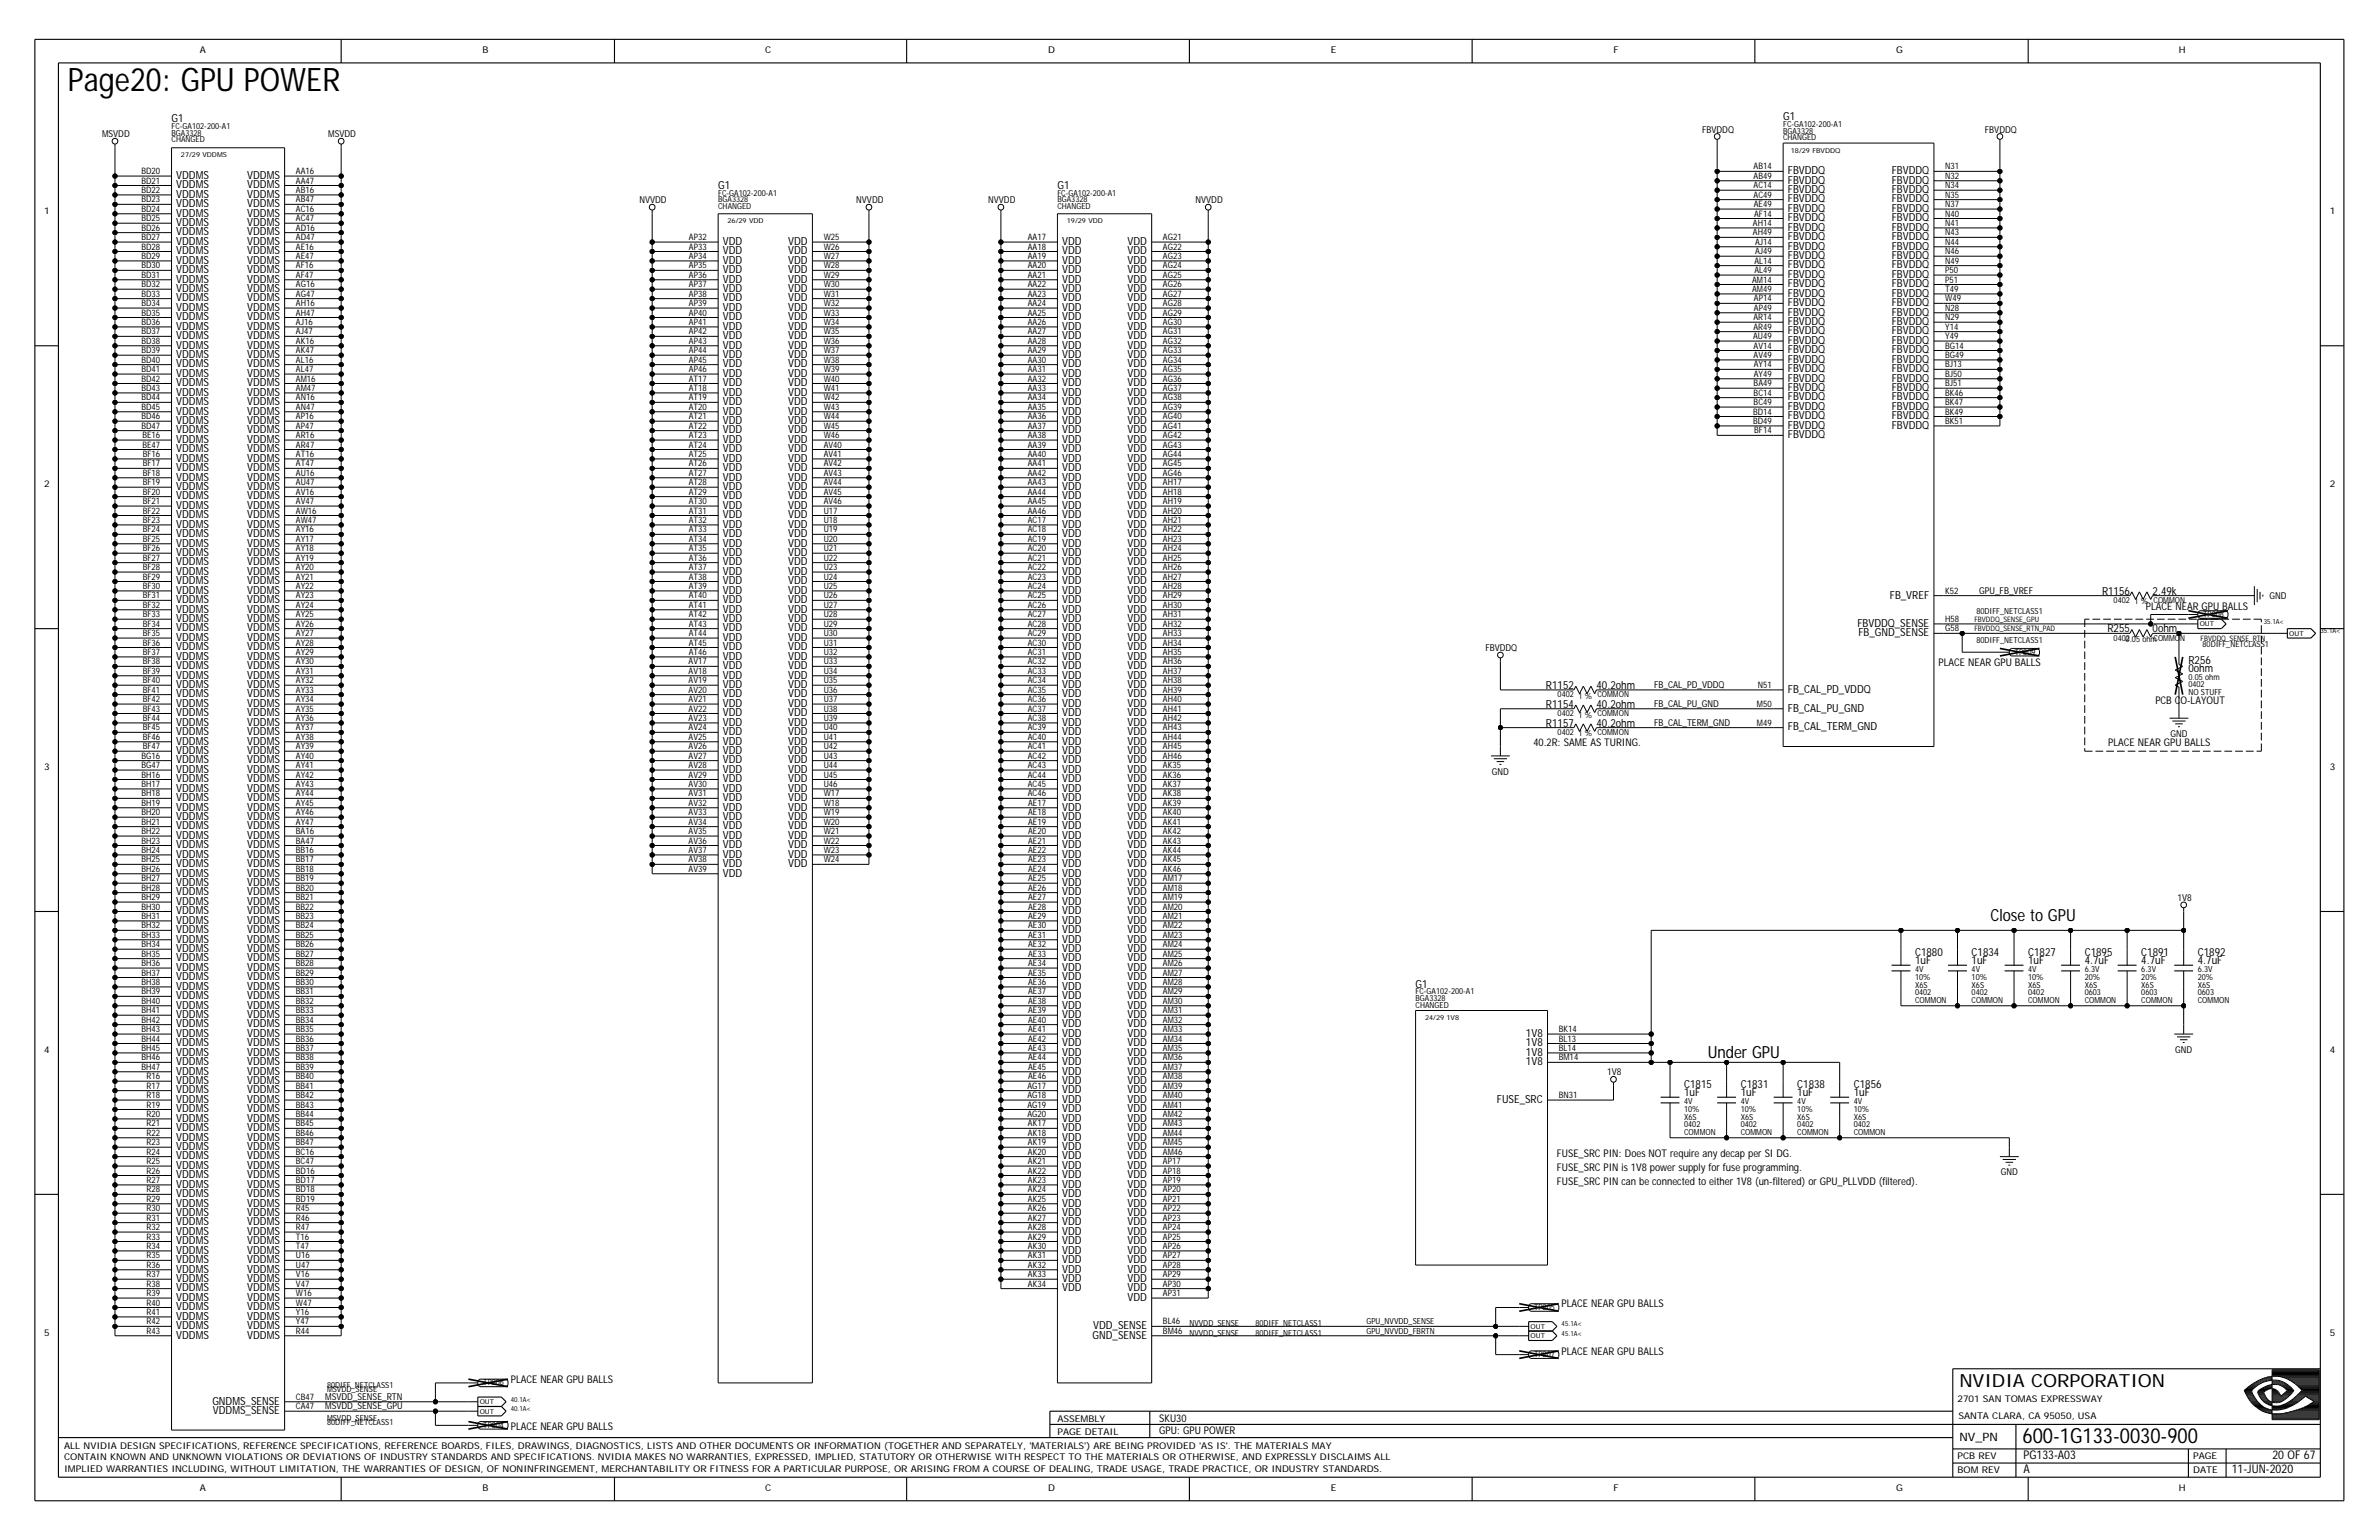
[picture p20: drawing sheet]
<svg xmlns="http://www.w3.org/2000/svg" width="432mm" height="279mm" viewBox="0 0 432 279" stroke-linecap="round" stroke-linejoin="round" font-family="sans-serif">
<defs><g id="words">
<text font-size="5.9" x="12.3" y="16.5">Page20: GPU POWER</text>
<text font-size="3.8" x="367.1" y="261.8">600-1G133-0030-900</text>
<text font-size="3.3" x="355.6" y="251.6">NVIDIA CORPORATION</text>
<g font-size="3">
<text x="361.3" y="167.1">Close to GPU</text>
<text x="310" y="191.9">Under GPU</text>
</g>
<g font-size="2.2">
<text x="367.3" y="267.3">A</text>
<text x="367.3" y="264.8">PG133-A03</text>
<text x="405.1" y="267.3">11-JUN-2020</text>
<text x="412.5" y="264.8">20 OF 67</text>
</g>
<text font-size="2.1" x="355.6" y="261.5">NV_PN</text>
<g font-size="2">
<text x="31.1" y="22.2">G1</text>
<text x="323.6" y="21.9">G1</text>
<text x="32" y="35.9">VDDMS</text>
<text x="32" y="34.2">VDDMS</text>
<text x="32" y="32.5">VDDMS</text>
<text x="44.9" y="35.9">VDDMS</text>
<text x="44.9" y="34.2">VDDMS</text>
<text x="44.9" y="32.5">VDDMS</text>
<text x="130.3" y="34.3">G1</text>
<text x="191.9" y="34.3">G1</text>
<text x="324.5" y="35">FBVDDQ</text>
<text x="324.5" y="33.3">FBVDDQ</text>
<text x="324.5" y="31.6">FBVDDQ</text>
<text x="343.4" y="35">FBVDDQ</text>
<text x="343.4" y="33.3">FBVDDQ</text>
<text x="343.4" y="31.6">FBVDDQ</text>
<text x="32" y="41">VDDMS</text>
<text x="32" y="39.3">VDDMS</text>
<text x="32" y="37.6">VDDMS</text>
<text x="44.9" y="41">VDDMS</text>
<text x="44.9" y="39.3">VDDMS</text>
<text x="44.9" y="37.6">VDDMS</text>
<text x="324.5" y="41.9">FBVDDQ</text>
<text x="324.5" y="40.2">FBVDDQ</text>
<text x="324.5" y="38.4">FBVDDQ</text>
<text x="324.5" y="36.7">FBVDDQ</text>
<text x="343.4" y="41.9">FBVDDQ</text>
<text x="343.4" y="40.2">FBVDDQ</text>
<text x="343.4" y="38.4">FBVDDQ</text>
<text x="343.4" y="36.7">FBVDDQ</text>
<text x="32" y="47.9">VDDMS</text>
<text x="32" y="46.1">VDDMS</text>
<text x="32" y="44.4">VDDMS</text>
<text x="32" y="42.7">VDDMS</text>
<text x="44.9" y="47.9">VDDMS</text>
<text x="44.9" y="46.1">VDDMS</text>
<text x="44.9" y="44.4">VDDMS</text>
<text x="44.9" y="42.7">VDDMS</text>
<text x="131.2" y="47.9">VDD</text>
<text x="131.2" y="46.1">VDD</text>
<text x="131.2" y="44.4">VDD</text>
<text x="143.1" y="47.9">VDD</text>
<text x="143.1" y="46.1">VDD</text>
<text x="143.1" y="44.4">VDD</text>
<text x="192.8" y="47.9">VDD</text>
<text x="192.8" y="46.1">VDD</text>
<text x="192.8" y="44.4">VDD</text>
<text x="204.7" y="47.9">VDD</text>
<text x="204.7" y="46.1">VDD</text>
<text x="204.7" y="44.4">VDD</text>
<text x="324.5" y="47">FBVDDQ</text>
<text x="324.5" y="45.3">FBVDDQ</text>
<text x="324.5" y="43.6">FBVDDQ</text>
<text x="343.4" y="47">FBVDDQ</text>
<text x="343.4" y="45.3">FBVDDQ</text>
<text x="343.4" y="43.6">FBVDDQ</text>
<text x="32" y="53">VDDMS</text>
<text x="32" y="51.3">VDDMS</text>
<text x="32" y="49.6">VDDMS</text>
<text x="44.9" y="53">VDDMS</text>
<text x="44.9" y="51.3">VDDMS</text>
<text x="44.9" y="49.6">VDDMS</text>
<text x="131.2" y="53">VDD</text>
<text x="131.2" y="51.3">VDD</text>
<text x="131.2" y="49.6">VDD</text>
<text x="143.1" y="53">VDD</text>
<text x="143.1" y="51.3">VDD</text>
<text x="143.1" y="49.6">VDD</text>
<text x="192.8" y="53">VDD</text>
<text x="192.8" y="51.3">VDD</text>
<text x="192.8" y="49.6">VDD</text>
<text x="204.7" y="53">VDD</text>
<text x="204.7" y="51.3">VDD</text>
<text x="204.7" y="49.6">VDD</text>
<text x="324.5" y="53.8">FBVDDQ</text>
<text x="324.5" y="52.1">FBVDDQ</text>
<text x="324.5" y="50.4">FBVDDQ</text>
<text x="324.5" y="48.7">FBVDDQ</text>
<text x="343.4" y="53.8">FBVDDQ</text>
<text x="343.4" y="52.1">FBVDDQ</text>
<text x="343.4" y="50.4">FBVDDQ</text>
<text x="343.4" y="48.7">FBVDDQ</text>
<text x="32" y="59.8">VDDMS</text>
<text x="32" y="58.1">VDDMS</text>
<text x="32" y="56.4">VDDMS</text>
<text x="32" y="54.7">VDDMS</text>
<text x="44.9" y="59.8">VDDMS</text>
<text x="44.9" y="58.1">VDDMS</text>
<text x="44.9" y="56.4">VDDMS</text>
<text x="44.9" y="54.7">VDDMS</text>
<text x="131.2" y="59.8">VDD</text>
<text x="131.2" y="58.1">VDD</text>
<text x="131.2" y="56.4">VDD</text>
<text x="131.2" y="54.7">VDD</text>
<text x="143.1" y="59.8">VDD</text>
<text x="143.1" y="58.1">VDD</text>
<text x="143.1" y="56.4">VDD</text>
<text x="143.1" y="54.7">VDD</text>
<text x="192.8" y="59.8">VDD</text>
<text x="192.8" y="58.1">VDD</text>
<text x="192.8" y="56.4">VDD</text>
<text x="192.8" y="54.7">VDD</text>
<text x="204.7" y="59.8">VDD</text>
<text x="204.7" y="58.1">VDD</text>
<text x="204.7" y="56.4">VDD</text>
<text x="204.7" y="54.7">VDD</text>
<text x="324.5" y="59">FBVDDQ</text>
<text x="324.5" y="57.3">FBVDDQ</text>
<text x="324.5" y="55.5">FBVDDQ</text>
<text x="343.4" y="55.5">FBVDDQ</text>
<text x="343.4" y="59">FBVDDQ</text>
<text x="343.4" y="57.3">FBVDDQ</text>
<text x="32" y="65">VDDMS</text>
<text x="32" y="63.2">VDDMS</text>
<text x="32" y="61.5">VDDMS</text>
<text x="44.9" y="65">VDDMS</text>
<text x="44.9" y="63.2">VDDMS</text>
<text x="44.9" y="61.5">VDDMS</text>
<text x="131.2" y="65">VDD</text>
<text x="131.2" y="63.2">VDD</text>
<text x="131.2" y="61.5">VDD</text>
<text x="143.1" y="65">VDD</text>
<text x="143.1" y="63.2">VDD</text>
<text x="143.1" y="61.5">VDD</text>
<text x="192.8" y="65">VDD</text>
<text x="192.8" y="63.2">VDD</text>
<text x="192.8" y="61.5">VDD</text>
<text x="204.7" y="65">VDD</text>
<text x="204.7" y="63.2">VDD</text>
<text x="204.7" y="61.5">VDD</text>
<text x="324.5" y="65.8">FBVDDQ</text>
<text x="324.5" y="64.1">FBVDDQ</text>
<text x="324.5" y="62.4">FBVDDQ</text>
<text x="324.5" y="60.7">FBVDDQ</text>
<text x="343.4" y="62.4">FBVDDQ</text>
<text x="343.4" y="60.7">FBVDDQ</text>
<text x="343.4" y="65.8">FBVDDQ</text>
<text x="343.4" y="64.1">FBVDDQ</text>
<text x="32" y="71.8">VDDMS</text>
<text x="32" y="70.1">VDDMS</text>
<text x="32" y="68.4">VDDMS</text>
<text x="32" y="66.7">VDDMS</text>
<text x="44.9" y="71.8">VDDMS</text>
<text x="44.9" y="70.1">VDDMS</text>
<text x="44.9" y="68.4">VDDMS</text>
<text x="44.9" y="66.7">VDDMS</text>
<text x="131.2" y="71.8">VDD</text>
<text x="131.2" y="70.1">VDD</text>
<text x="131.2" y="68.4">VDD</text>
<text x="131.2" y="66.7">VDD</text>
<text x="143.1" y="71.8">VDD</text>
<text x="143.1" y="70.1">VDD</text>
<text x="143.1" y="68.4">VDD</text>
<text x="143.1" y="66.7">VDD</text>
<text x="192.8" y="71.8">VDD</text>
<text x="192.8" y="70.1">VDD</text>
<text x="192.8" y="68.4">VDD</text>
<text x="192.8" y="66.7">VDD</text>
<text x="204.7" y="71.8">VDD</text>
<text x="204.7" y="70.1">VDD</text>
<text x="204.7" y="68.4">VDD</text>
<text x="204.7" y="66.7">VDD</text>
<text x="324.5" y="70.9">FBVDDQ</text>
<text x="324.5" y="69.2">FBVDDQ</text>
<text x="324.5" y="67.5">FBVDDQ</text>
<text x="343.4" y="70.9">FBVDDQ</text>
<text x="343.4" y="69.2">FBVDDQ</text>
<text x="343.4" y="67.5">FBVDDQ</text>
<text x="32" y="76.9">VDDMS</text>
<text x="32" y="75.2">VDDMS</text>
<text x="32" y="73.5">VDDMS</text>
<text x="44.9" y="76.9">VDDMS</text>
<text x="44.9" y="75.2">VDDMS</text>
<text x="44.9" y="73.5">VDDMS</text>
<text x="131.2" y="76.9">VDD</text>
<text x="131.2" y="75.2">VDD</text>
<text x="131.2" y="73.5">VDD</text>
<text x="143.1" y="76.9">VDD</text>
<text x="143.1" y="75.2">VDD</text>
<text x="143.1" y="73.5">VDD</text>
<text x="192.8" y="76.9">VDD</text>
<text x="192.8" y="75.2">VDD</text>
<text x="192.8" y="73.5">VDD</text>
<text x="204.7" y="76.9">VDD</text>
<text x="204.7" y="75.2">VDD</text>
<text x="204.7" y="73.5">VDD</text>
<text x="324.5" y="77.8">FBVDDQ</text>
<text x="324.5" y="76.1">FBVDDQ</text>
<text x="324.5" y="74.4">FBVDDQ</text>
<text x="324.5" y="72.7">FBVDDQ</text>
<text x="343.4" y="77.8">FBVDDQ</text>
<text x="343.4" y="76.1">FBVDDQ</text>
<text x="343.4" y="74.4">FBVDDQ</text>
<text x="343.4" y="72.7">FBVDDQ</text>
<text x="32" y="83.8">VDDMS</text>
<text x="32" y="82.1">VDDMS</text>
<text x="32" y="80.4">VDDMS</text>
<text x="32" y="78.6">VDDMS</text>
<text x="44.9" y="83.8">VDDMS</text>
<text x="44.9" y="82.1">VDDMS</text>
<text x="44.9" y="80.4">VDDMS</text>
<text x="44.9" y="78.6">VDDMS</text>
<text x="131.2" y="83.8">VDD</text>
<text x="131.2" y="82.1">VDD</text>
<text x="131.2" y="80.4">VDD</text>
<text x="131.2" y="78.6">VDD</text>
<text x="143.1" y="80.4">VDD</text>
<text x="143.1" y="78.6">VDD</text>
<text x="143.1" y="83.8">VDD</text>
<text x="143.1" y="82.1">VDD</text>
<text x="192.8" y="83.8">VDD</text>
<text x="192.8" y="82.1">VDD</text>
<text x="192.8" y="80.4">VDD</text>
<text x="192.8" y="78.6">VDD</text>
<text x="204.7" y="83.8">VDD</text>
<text x="204.7" y="82.1">VDD</text>
<text x="204.7" y="80.4">VDD</text>
<text x="204.7" y="78.6">VDD</text>
<text x="324.5" y="79.5">FBVDDQ</text>
<text x="32" y="88.9">VDDMS</text>
<text x="32" y="87.2">VDDMS</text>
<text x="32" y="85.5">VDDMS</text>
<text x="44.9" y="88.9">VDDMS</text>
<text x="44.9" y="87.2">VDDMS</text>
<text x="44.9" y="85.5">VDDMS</text>
<text x="131.2" y="88.9">VDD</text>
<text x="131.2" y="87.2">VDD</text>
<text x="131.2" y="85.5">VDD</text>
<text x="143.1" y="88.9">VDD</text>
<text x="143.1" y="87.2">VDD</text>
<text x="143.1" y="85.5">VDD</text>
<text x="192.8" y="88.9">VDD</text>
<text x="192.8" y="87.2">VDD</text>
<text x="192.8" y="85.5">VDD</text>
<text x="204.7" y="88.9">VDD</text>
<text x="204.7" y="87.2">VDD</text>
<text x="204.7" y="85.5">VDD</text>
<text x="32" y="95.7">VDDMS</text>
<text x="32" y="94">VDDMS</text>
<text x="32" y="92.3">VDDMS</text>
<text x="32" y="90.6">VDDMS</text>
<text x="44.9" y="95.7">VDDMS</text>
<text x="44.9" y="94">VDDMS</text>
<text x="44.9" y="92.3">VDDMS</text>
<text x="44.9" y="90.6">VDDMS</text>
<text x="131.2" y="95.7">VDD</text>
<text x="131.2" y="94">VDD</text>
<text x="131.2" y="92.3">VDD</text>
<text x="131.2" y="90.6">VDD</text>
<text x="143.1" y="95.7">VDD</text>
<text x="143.1" y="94">VDD</text>
<text x="143.1" y="92.3">VDD</text>
<text x="143.1" y="90.6">VDD</text>
<text x="192.8" y="95.7">VDD</text>
<text x="192.8" y="94">VDD</text>
<text x="192.8" y="92.3">VDD</text>
<text x="192.8" y="90.6">VDD</text>
<text x="204.7" y="95.7">VDD</text>
<text x="204.7" y="94">VDD</text>
<text x="204.7" y="92.3">VDD</text>
<text x="204.7" y="90.6">VDD</text>
<text x="32" y="100.9">VDDMS</text>
<text x="32" y="99.2">VDDMS</text>
<text x="32" y="97.5">VDDMS</text>
<text x="44.9" y="100.9">VDDMS</text>
<text x="44.9" y="99.2">VDDMS</text>
<text x="44.9" y="97.5">VDDMS</text>
<text x="131.2" y="100.9">VDD</text>
<text x="131.2" y="99.2">VDD</text>
<text x="131.2" y="97.5">VDD</text>
<text x="143.1" y="100.9">VDD</text>
<text x="143.1" y="99.2">VDD</text>
<text x="143.1" y="97.5">VDD</text>
<text x="192.8" y="100.9">VDD</text>
<text x="192.8" y="99.2">VDD</text>
<text x="192.8" y="97.5">VDD</text>
<text x="204.7" y="100.9">VDD</text>
<text x="204.7" y="99.2">VDD</text>
<text x="204.7" y="97.5">VDD</text>
<text x="32" y="107.7">VDDMS</text>
<text x="32" y="106">VDDMS</text>
<text x="32" y="104.3">VDDMS</text>
<text x="32" y="102.6">VDDMS</text>
<text x="44.9" y="107.7">VDDMS</text>
<text x="44.9" y="106">VDDMS</text>
<text x="44.9" y="104.3">VDDMS</text>
<text x="44.9" y="102.6">VDDMS</text>
<text x="131.2" y="107.7">VDD</text>
<text x="131.2" y="106">VDD</text>
<text x="131.2" y="104.3">VDD</text>
<text x="131.2" y="102.6">VDD</text>
<text x="143.1" y="107.7">VDD</text>
<text x="143.1" y="106">VDD</text>
<text x="143.1" y="104.3">VDD</text>
<text x="143.1" y="102.6">VDD</text>
<text x="192.8" y="107.7">VDD</text>
<text x="192.8" y="106">VDD</text>
<text x="192.8" y="104.3">VDD</text>
<text x="192.8" y="102.6">VDD</text>
<text x="204.7" y="107.7">VDD</text>
<text x="204.7" y="106">VDD</text>
<text x="204.7" y="104.3">VDD</text>
<text x="204.7" y="102.6">VDD</text>
<text x="381.5" y="107.9">R1156</text>
<text x="390.7" y="107.9">2.49k</text>
<text x="32" y="112.9">VDDMS</text>
<text x="32" y="111.1">VDDMS</text>
<text x="32" y="109.4">VDDMS</text>
<text x="44.9" y="112.9">VDDMS</text>
<text x="44.9" y="111.1">VDDMS</text>
<text x="44.9" y="109.4">VDDMS</text>
<text x="131.2" y="112.9">VDD</text>
<text x="131.2" y="111.1">VDD</text>
<text x="131.2" y="109.4">VDD</text>
<text x="143.1" y="112.9">VDD</text>
<text x="143.1" y="111.1">VDD</text>
<text x="143.1" y="109.4">VDD</text>
<text x="192.8" y="112.9">VDD</text>
<text x="192.8" y="111.1">VDD</text>
<text x="192.8" y="109.4">VDD</text>
<text x="204.7" y="112.9">VDD</text>
<text x="204.7" y="111.1">VDD</text>
<text x="204.7" y="109.4">VDD</text>
<text x="337.1" y="113.7">FBVDDQ_SENSE</text>
<text x="343" y="108.6">FB_VREF</text>
<text x="32" y="119.7">VDDMS</text>
<text x="32" y="118">VDDMS</text>
<text x="32" y="116.3">VDDMS</text>
<text x="32" y="114.6">VDDMS</text>
<text x="44.9" y="119.7">VDDMS</text>
<text x="44.9" y="118">VDDMS</text>
<text x="44.9" y="116.3">VDDMS</text>
<text x="44.9" y="114.6">VDDMS</text>
<text x="131.2" y="119.7">VDD</text>
<text x="131.2" y="118">VDD</text>
<text x="131.2" y="116.3">VDD</text>
<text x="131.2" y="114.6">VDD</text>
<text x="143.1" y="119.7">VDD</text>
<text x="143.1" y="118">VDD</text>
<text x="143.1" y="116.3">VDD</text>
<text x="143.1" y="114.6">VDD</text>
<text x="192.8" y="119.7">VDD</text>
<text x="192.8" y="118">VDD</text>
<text x="192.8" y="116.3">VDD</text>
<text x="192.8" y="114.6">VDD</text>
<text x="204.7" y="119.7">VDD</text>
<text x="204.7" y="118">VDD</text>
<text x="204.7" y="116.3">VDD</text>
<text x="204.7" y="114.6">VDD</text>
<text x="337.3" y="115.4">FB_GND_SENSE</text>
<text x="382.5" y="114.7">R255</text>
<text x="390.7" y="114.7">0ohm</text>
<text x="32" y="124.8">VDDMS</text>
<text x="32" y="123.1">VDDMS</text>
<text x="32" y="121.4">VDDMS</text>
<text x="44.9" y="124.8">VDDMS</text>
<text x="44.9" y="123.1">VDDMS</text>
<text x="44.9" y="121.4">VDDMS</text>
<text x="131.2" y="124.8">VDD</text>
<text x="131.2" y="123.1">VDD</text>
<text x="131.2" y="121.4">VDD</text>
<text x="143.1" y="124.8">VDD</text>
<text x="143.1" y="123.1">VDD</text>
<text x="143.1" y="121.4">VDD</text>
<text x="192.8" y="124.8">VDD</text>
<text x="192.8" y="123.1">VDD</text>
<text x="192.8" y="121.4">VDD</text>
<text x="204.7" y="124.8">VDD</text>
<text x="204.7" y="123.1">VDD</text>
<text x="204.7" y="121.4">VDD</text>
<text x="280.6" y="125">R1152</text>
<text x="289.8" y="125">40.2ohm</text>
<text x="324.5" y="125.7">FB_CAL_PD_VDDQ</text>
<text x="397.2" y="120.4">R256</text>
<text x="397.2" y="121.9">0ohm</text>
<text x="32" y="131.7">VDDMS</text>
<text x="32" y="130">VDDMS</text>
<text x="32" y="128.3">VDDMS</text>
<text x="32" y="126.5">VDDMS</text>
<text x="44.9" y="131.7">VDDMS</text>
<text x="44.9" y="130">VDDMS</text>
<text x="44.9" y="128.3">VDDMS</text>
<text x="44.9" y="126.5">VDDMS</text>
<text x="131.2" y="131.7">VDD</text>
<text x="131.2" y="130">VDD</text>
<text x="131.2" y="128.3">VDD</text>
<text x="131.2" y="126.5">VDD</text>
<text x="143.1" y="131.7">VDD</text>
<text x="143.1" y="130">VDD</text>
<text x="143.1" y="128.3">VDD</text>
<text x="143.1" y="126.5">VDD</text>
<text x="192.8" y="131.7">VDD</text>
<text x="192.8" y="130">VDD</text>
<text x="192.8" y="128.3">VDD</text>
<text x="192.8" y="126.5">VDD</text>
<text x="204.7" y="131.7">VDD</text>
<text x="204.7" y="130">VDD</text>
<text x="204.7" y="128.3">VDD</text>
<text x="204.7" y="126.5">VDD</text>
<text x="280.6" y="128.4">R1154</text>
<text x="280.6" y="131.8">R1157</text>
<text x="289.8" y="131.8">40.2ohm</text>
<text x="289.8" y="128.4">40.2ohm</text>
<text x="324.5" y="129.1">FB_CAL_PU_GND</text>
<text x="32" y="136.8">VDDMS</text>
<text x="32" y="135.1">VDDMS</text>
<text x="32" y="133.4">VDDMS</text>
<text x="44.9" y="136.8">VDDMS</text>
<text x="44.9" y="135.1">VDDMS</text>
<text x="44.9" y="133.4">VDDMS</text>
<text x="131.2" y="136.8">VDD</text>
<text x="131.2" y="135.1">VDD</text>
<text x="131.2" y="133.4">VDD</text>
<text x="143.1" y="136.8">VDD</text>
<text x="143.1" y="135.1">VDD</text>
<text x="143.1" y="133.4">VDD</text>
<text x="192.8" y="136.8">VDD</text>
<text x="192.8" y="135.1">VDD</text>
<text x="192.8" y="133.4">VDD</text>
<text x="204.7" y="136.8">VDD</text>
<text x="204.7" y="135.1">VDD</text>
<text x="204.7" y="133.4">VDD</text>
<text x="324.5" y="132.5">FB_CAL_TERM_GND</text>
<text x="32" y="143.6">VDDMS</text>
<text x="32" y="141.9">VDDMS</text>
<text x="32" y="140.2">VDDMS</text>
<text x="32" y="138.5">VDDMS</text>
<text x="44.9" y="143.6">VDDMS</text>
<text x="44.9" y="141.9">VDDMS</text>
<text x="44.9" y="140.2">VDDMS</text>
<text x="44.9" y="138.5">VDDMS</text>
<text x="131.2" y="143.6">VDD</text>
<text x="131.2" y="141.9">VDD</text>
<text x="131.2" y="140.2">VDD</text>
<text x="131.2" y="138.5">VDD</text>
<text x="143.1" y="143.6">VDD</text>
<text x="143.1" y="141.9">VDD</text>
<text x="143.1" y="140.2">VDD</text>
<text x="143.1" y="138.5">VDD</text>
<text x="192.8" y="143.6">VDD</text>
<text x="192.8" y="141.9">VDD</text>
<text x="192.8" y="140.2">VDD</text>
<text x="192.8" y="138.5">VDD</text>
<text x="204.7" y="143.6">VDD</text>
<text x="204.7" y="141.9">VDD</text>
<text x="204.7" y="140.2">VDD</text>
<text x="204.7" y="138.5">VDD</text>
<text x="32" y="148.8">VDDMS</text>
<text x="32" y="147.1">VDDMS</text>
<text x="32" y="145.4">VDDMS</text>
<text x="44.9" y="148.8">VDDMS</text>
<text x="44.9" y="147.1">VDDMS</text>
<text x="44.9" y="145.4">VDDMS</text>
<text x="131.2" y="148.8">VDD</text>
<text x="131.2" y="147.1">VDD</text>
<text x="131.2" y="145.4">VDD</text>
<text x="143.1" y="148.8">VDD</text>
<text x="143.1" y="147.1">VDD</text>
<text x="143.1" y="145.4">VDD</text>
<text x="192.8" y="148.8">VDD</text>
<text x="192.8" y="147.1">VDD</text>
<text x="192.8" y="145.4">VDD</text>
<text x="204.7" y="148.8">VDD</text>
<text x="204.7" y="147.1">VDD</text>
<text x="204.7" y="145.4">VDD</text>
<text x="32" y="155.6">VDDMS</text>
<text x="32" y="153.9">VDDMS</text>
<text x="32" y="152.2">VDDMS</text>
<text x="32" y="150.5">VDDMS</text>
<text x="44.9" y="155.6">VDDMS</text>
<text x="44.9" y="153.9">VDDMS</text>
<text x="44.9" y="152.2">VDDMS</text>
<text x="44.9" y="150.5">VDDMS</text>
<text x="131.2" y="155.6">VDD</text>
<text x="131.2" y="153.9">VDD</text>
<text x="131.2" y="152.2">VDD</text>
<text x="131.2" y="150.5">VDD</text>
<text x="143.1" y="155.6">VDD</text>
<text x="143.1" y="153.9">VDD</text>
<text x="143.1" y="152.2">VDD</text>
<text x="143.1" y="150.5">VDD</text>
<text x="192.8" y="155.6">VDD</text>
<text x="192.8" y="153.9">VDD</text>
<text x="192.8" y="152.2">VDD</text>
<text x="192.8" y="150.5">VDD</text>
<text x="204.7" y="155.6">VDD</text>
<text x="204.7" y="153.9">VDD</text>
<text x="204.7" y="152.2">VDD</text>
<text x="204.7" y="150.5">VDD</text>
<text x="32" y="160.8">VDDMS</text>
<text x="32" y="159">VDDMS</text>
<text x="32" y="157.3">VDDMS</text>
<text x="44.9" y="160.8">VDDMS</text>
<text x="44.9" y="159">VDDMS</text>
<text x="44.9" y="157.3">VDDMS</text>
<text x="131.2" y="159">VDD</text>
<text x="131.2" y="157.3">VDD</text>
<text x="143.1" y="157.3">VDD</text>
<text x="192.8" y="160.8">VDD</text>
<text x="192.8" y="159">VDD</text>
<text x="192.8" y="157.3">VDD</text>
<text x="204.7" y="160.8">VDD</text>
<text x="204.7" y="159">VDD</text>
<text x="204.7" y="157.3">VDD</text>
<text x="32" y="167.6">VDDMS</text>
<text x="32" y="165.9">VDDMS</text>
<text x="32" y="164.2">VDDMS</text>
<text x="32" y="162.5">VDDMS</text>
<text x="44.9" y="167.6">VDDMS</text>
<text x="44.9" y="165.9">VDDMS</text>
<text x="44.9" y="164.2">VDDMS</text>
<text x="44.9" y="162.5">VDDMS</text>
<text x="192.8" y="167.6">VDD</text>
<text x="192.8" y="165.9">VDD</text>
<text x="192.8" y="164.2">VDD</text>
<text x="192.8" y="162.5">VDD</text>
<text x="204.7" y="167.6">VDD</text>
<text x="204.7" y="165.9">VDD</text>
<text x="204.7" y="164.2">VDD</text>
<text x="204.7" y="162.5">VDD</text>
<text x="32" y="172.7">VDDMS</text>
<text x="32" y="171">VDDMS</text>
<text x="32" y="169.3">VDDMS</text>
<text x="44.9" y="172.7">VDDMS</text>
<text x="44.9" y="171">VDDMS</text>
<text x="44.9" y="169.3">VDDMS</text>
<text x="192.8" y="172.7">VDD</text>
<text x="192.8" y="171">VDD</text>
<text x="192.8" y="169.3">VDD</text>
<text x="204.7" y="172.7">VDD</text>
<text x="204.7" y="171">VDD</text>
<text x="204.7" y="169.3">VDD</text>
<text x="347.6" y="173.4">C1880</text>
<text x="357.9" y="173.4">C1834</text>
<text x="368.1" y="173.4">C1827</text>
<text x="378.4" y="173.4">C1895</text>
<text x="388.7" y="173.4">C1891</text>
<text x="398.9" y="173.4">C1892</text>
<text x="32" y="179.6">VDDMS</text>
<text x="32" y="177.9">VDDMS</text>
<text x="32" y="176.1">VDDMS</text>
<text x="32" y="174.4">VDDMS</text>
<text x="44.9" y="179.6">VDDMS</text>
<text x="44.9" y="177.9">VDDMS</text>
<text x="44.9" y="176.1">VDDMS</text>
<text x="44.9" y="174.4">VDDMS</text>
<text x="192.8" y="179.6">VDD</text>
<text x="192.8" y="177.9">VDD</text>
<text x="192.8" y="176.1">VDD</text>
<text x="192.8" y="174.4">VDD</text>
<text x="204.7" y="179.6">VDD</text>
<text x="204.7" y="177.9">VDD</text>
<text x="204.7" y="176.1">VDD</text>
<text x="204.7" y="174.4">VDD</text>
<text x="256.9" y="179.2">G1</text>
<text x="347.6" y="175">1uF</text>
<text x="357.9" y="175">1uF</text>
<text x="368.1" y="175">1uF</text>
<text x="378.4" y="175">4.7uF</text>
<text x="388.7" y="175">4.7uF</text>
<text x="398.9" y="175">4.7uF</text>
<text x="32" y="184.7">VDDMS</text>
<text x="32" y="183">VDDMS</text>
<text x="32" y="181.3">VDDMS</text>
<text x="44.9" y="184.7">VDDMS</text>
<text x="44.9" y="183">VDDMS</text>
<text x="44.9" y="181.3">VDDMS</text>
<text x="192.8" y="184.7">VDD</text>
<text x="192.8" y="183">VDD</text>
<text x="192.8" y="181.3">VDD</text>
<text x="204.7" y="184.7">VDD</text>
<text x="204.7" y="183">VDD</text>
<text x="204.7" y="181.3">VDD</text>
<text x="32" y="191.5">VDDMS</text>
<text x="32" y="189.8">VDDMS</text>
<text x="32" y="188.1">VDDMS</text>
<text x="32" y="186.4">VDDMS</text>
<text x="44.9" y="191.5">VDDMS</text>
<text x="44.9" y="189.8">VDDMS</text>
<text x="44.9" y="188.1">VDDMS</text>
<text x="44.9" y="186.4">VDDMS</text>
<text x="192.8" y="191.5">VDD</text>
<text x="192.8" y="189.8">VDD</text>
<text x="192.8" y="188.1">VDD</text>
<text x="192.8" y="186.4">VDD</text>
<text x="204.7" y="191.5">VDD</text>
<text x="204.7" y="189.8">VDD</text>
<text x="204.7" y="188.1">VDD</text>
<text x="204.7" y="186.4">VDD</text>
<text x="277" y="191.5">1V8</text>
<text x="277" y="189.8">1V8</text>
<text x="277" y="188.1">1V8</text>
<text x="32" y="196.7">VDDMS</text>
<text x="32" y="195">VDDMS</text>
<text x="32" y="193.3">VDDMS</text>
<text x="44.9" y="196.7">VDDMS</text>
<text x="44.9" y="195">VDDMS</text>
<text x="44.9" y="193.3">VDDMS</text>
<text x="192.8" y="196.7">VDD</text>
<text x="192.8" y="195">VDD</text>
<text x="192.8" y="193.3">VDD</text>
<text x="204.7" y="196.7">VDD</text>
<text x="204.7" y="195">VDD</text>
<text x="204.7" y="193.3">VDD</text>
<text x="277" y="193.3">1V8</text>
<text x="305.7" y="197.4">C1815</text>
<text x="316" y="197.4">C1831</text>
<text x="326.2" y="197.4">C1838</text>
<text x="336.5" y="197.4">C1856</text>
<text x="32" y="203.5">VDDMS</text>
<text x="32" y="201.8">VDDMS</text>
<text x="32" y="200.1">VDDMS</text>
<text x="32" y="198.4">VDDMS</text>
<text x="44.9" y="203.5">VDDMS</text>
<text x="44.9" y="201.8">VDDMS</text>
<text x="44.9" y="200.1">VDDMS</text>
<text x="44.9" y="198.4">VDDMS</text>
<text x="192.8" y="203.5">VDD</text>
<text x="192.8" y="201.8">VDD</text>
<text x="192.8" y="200.1">VDD</text>
<text x="192.8" y="198.4">VDD</text>
<text x="204.7" y="203.5">VDD</text>
<text x="204.7" y="201.8">VDD</text>
<text x="204.7" y="200.1">VDD</text>
<text x="204.7" y="198.4">VDD</text>
<text x="271.7" y="200.1">FUSE_SRC</text>
<text x="305.7" y="198.9">1uF</text>
<text x="316" y="198.9">1uF</text>
<text x="326.2" y="198.9">1uF</text>
<text x="336.5" y="198.9">1uF</text>
<text x="32" y="208.6">VDDMS</text>
<text x="32" y="206.9">VDDMS</text>
<text x="32" y="205.2">VDDMS</text>
<text x="44.9" y="208.6">VDDMS</text>
<text x="44.9" y="206.9">VDDMS</text>
<text x="44.9" y="205.2">VDDMS</text>
<text x="192.8" y="208.6">VDD</text>
<text x="192.8" y="206.9">VDD</text>
<text x="192.8" y="205.2">VDD</text>
<text x="204.7" y="208.6">VDD</text>
<text x="204.7" y="206.9">VDD</text>
<text x="204.7" y="205.2">VDD</text>
<text x="32" y="215.5">VDDMS</text>
<text x="32" y="213.8">VDDMS</text>
<text x="32" y="212.1">VDDMS</text>
<text x="32" y="210.4">VDDMS</text>
<text x="44.9" y="215.5">VDDMS</text>
<text x="44.9" y="213.8">VDDMS</text>
<text x="44.9" y="212.1">VDDMS</text>
<text x="44.9" y="210.4">VDDMS</text>
<text x="192.8" y="215.5">VDD</text>
<text x="192.8" y="213.8">VDD</text>
<text x="192.8" y="212.1">VDD</text>
<text x="192.8" y="210.4">VDD</text>
<text x="204.7" y="215.5">VDD</text>
<text x="204.7" y="213.8">VDD</text>
<text x="204.7" y="212.1">VDD</text>
<text x="204.7" y="210.4">VDD</text>
<text x="32" y="220.6">VDDMS</text>
<text x="32" y="218.9">VDDMS</text>
<text x="32" y="217.2">VDDMS</text>
<text x="44.9" y="220.6">VDDMS</text>
<text x="44.9" y="218.9">VDDMS</text>
<text x="44.9" y="217.2">VDDMS</text>
<text x="192.8" y="220.6">VDD</text>
<text x="192.8" y="218.9">VDD</text>
<text x="192.8" y="217.2">VDD</text>
<text x="204.7" y="220.6">VDD</text>
<text x="204.7" y="218.9">VDD</text>
<text x="204.7" y="217.2">VDD</text>
<text x="32" y="227.5">VDDMS</text>
<text x="32" y="225.8">VDDMS</text>
<text x="32" y="224">VDDMS</text>
<text x="32" y="222.3">VDDMS</text>
<text x="44.9" y="227.5">VDDMS</text>
<text x="44.9" y="225.8">VDDMS</text>
<text x="44.9" y="224">VDDMS</text>
<text x="44.9" y="222.3">VDDMS</text>
<text x="192.8" y="227.5">VDD</text>
<text x="192.8" y="225.8">VDD</text>
<text x="192.8" y="224">VDD</text>
<text x="192.8" y="222.3">VDD</text>
<text x="204.7" y="227.5">VDD</text>
<text x="204.7" y="225.8">VDD</text>
<text x="204.7" y="224">VDD</text>
<text x="204.7" y="222.3">VDD</text>
<text x="32" y="232.6">VDDMS</text>
<text x="32" y="230.9">VDDMS</text>
<text x="32" y="229.2">VDDMS</text>
<text x="44.9" y="232.6">VDDMS</text>
<text x="44.9" y="230.9">VDDMS</text>
<text x="44.9" y="229.2">VDDMS</text>
<text x="192.8" y="232.6">VDD</text>
<text x="192.8" y="230.9">VDD</text>
<text x="192.8" y="229.2">VDD</text>
<text x="204.7" y="232.6">VDD</text>
<text x="204.7" y="230.9">VDD</text>
<text x="204.7" y="229.2">VDD</text>
<text x="32" y="239.4">VDDMS</text>
<text x="32" y="237.7">VDDMS</text>
<text x="32" y="236">VDDMS</text>
<text x="32" y="234.3">VDDMS</text>
<text x="44.9" y="239.4">VDDMS</text>
<text x="44.9" y="237.7">VDDMS</text>
<text x="44.9" y="236">VDDMS</text>
<text x="44.9" y="234.3">VDDMS</text>
<text x="192.8" y="234.3">VDD</text>
<text x="204.7" y="236">VDD</text>
<text x="204.7" y="234.3">VDD</text>
<text x="32" y="242.9">VDDMS</text>
<text x="32" y="241.2">VDDMS</text>
<text x="44.9" y="241.2">VDDMS</text>
<text x="44.9" y="242.9">VDDMS</text>
<text x="198.3" y="242.9">GND_SENSE</text>
<text x="198.4" y="241.2">VDD_SENSE</text>
<text x="38.5" y="254.8">GNDMS_SENSE</text>
<text x="38.6" y="256.5">VDDMS_SENSE</text>
</g>
<g font-size="1.9">
<text x="389.5" y="110.6">PLACE NEAR GPU BALLS</text>
<text x="351.9" y="120.9">PLACE NEAR GPU BALLS</text>
<text x="391.2" y="127.7">PCB CO-LAYOUT</text>
<text x="278.3" y="135.4">40.2R: SAME AS TURING.</text>
<text x="382.7" y="135.4">PLACE NEAR GPU BALLS</text>
<text x="282.6" y="209.8">FUSE_SRC PIN: Does NOT require any decap per SI DG.</text>
<text x="282.6" y="212.4">FUSE_SRC PIN is 1V8 power supply for fuse programming.</text>
<text x="282.6" y="215">FUSE_SRC PIN can be connected to either 1V8 (un-filtered) or GPU_PLLVDD (filtered).</text>
<text x="283.4" y="237.2">PLACE NEAR GPU BALLS</text>
<text x="283.4" y="245.8">PLACE NEAR GPU BALLS</text>
<text x="92.7" y="250.9">PLACE NEAR GPU BALLS</text>
<text x="210.4" y="257.9">SKU30</text>
<text x="92.7" y="259.5">PLACE NEAR GPU BALLS</text>
<text x="210.4" y="260.1">GPU: GPU POWER</text>
</g>
<g font-size="1.7">
<text x="36.3" y="9.7">A</text>
<text x="87.6" y="9.7">B</text>
<text x="138.9" y="9.7">C</text>
<text x="190.2" y="9.7">D</text>
<text x="241.5" y="9.7">E</text>
<text x="292.9" y="9.7">F</text>
<text x="344.2" y="9.7">G</text>
<text x="395.5" y="9.7">H</text>
<text x="18.5" y="24.9">MSVDD</text>
<text x="59.6" y="24.9">MSVDD</text>
<text x="308.9" y="24.1">FBVDDQ</text>
<text x="360.3" y="24.1">FBVDDQ</text>
<text x="8" y="38.8">1</text>
<text x="116.1" y="36.9">NVVDD</text>
<text x="155.4" y="36.9">NVVDD</text>
<text x="179.4" y="36.9">NVVDD</text>
<text x="217" y="36.9">NVVDD</text>
<text x="422.9" y="38.8">1</text>
<text x="8" y="88.4">2</text>
<text x="422.9" y="88.4">2</text>
<text x="359.2" y="107.7">GPU_FB_VREF</text>
<text x="411.9" y="108.7">GND</text>
<text x="269.6" y="118.2">FBVDDQ</text>
<text x="300.2" y="124.8">FB_CAL_PD_VDDQ</text>
<text x="300.2" y="128.3">FB_CAL_PU_GND</text>
<text x="300.2" y="131.7">FB_CAL_TERM_GND</text>
<text x="393.9" y="133.7">GND</text>
<text x="8" y="139.7">3</text>
<text x="270.8" y="140.6">GND</text>
<text x="422.9" y="139.7">3</text>
<text x="395.2" y="163.5">1V8</text>
<text x="8" y="191">4</text>
<text x="394.8" y="191">GND</text>
<text x="422.9" y="191">4</text>
<text x="291.7" y="195">1V8</text>
<text x="363.2" y="213.3">GND</text>
<text x="8" y="242.3">5</text>
<text x="422.9" y="242.3">5</text>
<text x="59" y="255.7">MSVDD_SENSE_GPU</text>
<text x="59" y="254">MSVDD_SENSE_RTN</text>
<text x="191.9" y="257.9">ASSEMBLY</text>
<text x="355.3" y="254.3">2701 SAN TOMAS EXPRESSWAY</text>
<text x="355.5" y="257.4">SANTA CLARA, CA 95050, USA</text>
<text x="11.6" y="262.9">ALL NVIDIA DESIGN SPECIFICATIONS, REFERENCE SPECIFICATIONS, REFERENCE BOARDS, FILES, DRAWINGS, DIAGNOSTICS, LISTS AND OTHER DOCUMENTS OR INFORMATION (TOGETHER AND SEPARATELY, 'MATERIALS') ARE BEING PROVIDED 'AS IS'. THE MATERIALS MAY</text>
<text x="191.9" y="260.3">PAGE DETAIL</text>
<text x="11.6" y="264.9">CONTAIN KNOWN AND UNKNOWN VIOLATIONS OR DEVIATIONS OF INDUSTRY STANDARDS AND SPECIFICATIONS. NVIDIA MAKES NO WARRANTIES, EXPRESSED, IMPLIED, STATUTORY OR OTHERWISE WITH RESPECT TO THE MATERIALS OR OTHERWISE, AND EXPRESSLY DISCLAIMS ALL</text>
<text x="11.6" y="267.2">IMPLIED WARRANTIES INCLUDING, WITHOUT LIMITATION, THE WARRANTIES OF DESIGN, OF NONINFRINGEMENT, MERCHANTABILITY OR FITNESS FOR A PARTICULAR PURPOSE, OR ARISING FROM A COURSE OF DEALING, TRADE USAGE, TRADE PRACTICE, OR INDUSTRY STANDARDS.</text>
<text x="355.3" y="267.3">BOM REV</text>
<text x="355.3" y="264.8">PCB REV</text>
<text x="398.1" y="264.8">PAGE</text>
<text x="398.1" y="267.3">DATE</text>
<text x="36.3" y="270.6">A</text>
<text x="87.6" y="270.6">B</text>
<text x="138.9" y="270.6">C</text>
<text x="190.2" y="270.6">D</text>
<text x="241.5" y="270.6">E</text>
<text x="292.9" y="270.6">F</text>
<text x="344.2" y="270.6">G</text>
<text x="395.5" y="270.6">H</text>
</g>
<g font-size="1.6">
<text x="25.7" y="35">BD22</text>
<text x="25.7" y="33.3">BD21</text>
<text x="25.7" y="31.6">BD20</text>
<text x="53.7" y="35">AB16</text>
<text x="53.7" y="33.3">AA47</text>
<text x="53.7" y="31.6">AA16</text>
<text x="318.3" y="35.9">AC49</text>
<text x="318.3" y="34.2">AC14</text>
<text x="318.3" y="32.5">AB49</text>
<text x="318.3" y="30.7">AB14</text>
<text x="353.1" y="35.9">N35</text>
<text x="353.1" y="34.2">N34</text>
<text x="353.1" y="32.5">N32</text>
<text x="353.1" y="30.7">N31</text>
<text x="25.7" y="41.9">BD26</text>
<text x="25.7" y="40.2">BD25</text>
<text x="25.7" y="38.4">BD24</text>
<text x="25.7" y="36.7">BD23</text>
<text x="53.7" y="41.9">AD16</text>
<text x="53.7" y="40.2">AC47</text>
<text x="53.7" y="38.4">AC16</text>
<text x="53.7" y="36.7">AB47</text>
<text x="318.2" y="41">AH14</text>
<text x="318.3" y="37.6">AE49</text>
<text x="318.4" y="39.3">AF14</text>
<text x="353.1" y="41">N41</text>
<text x="353.1" y="39.3">N40</text>
<text x="353.1" y="37.6">N37</text>
<text x="25.7" y="47">BD29</text>
<text x="25.7" y="45.3">BD28</text>
<text x="25.7" y="43.6">BD27</text>
<text x="53.7" y="47">AE47</text>
<text x="53.7" y="45.3">AE16</text>
<text x="53.7" y="43.6">AD47</text>
<text x="125.1" y="47">AP34</text>
<text x="125.1" y="45.3">AP33</text>
<text x="125.1" y="43.6">AP32</text>
<text x="149.5" y="47">W27</text>
<text x="149.5" y="45.3">W26</text>
<text x="149.5" y="43.6">W25</text>
<text x="186.6" y="47">AA19</text>
<text x="186.6" y="45.3">AA18</text>
<text x="186.6" y="43.6">AA17</text>
<text x="211.1" y="47">AG23</text>
<text x="211.1" y="45.3">AG22</text>
<text x="211.1" y="43.6">AG21</text>
<text x="318.2" y="42.7">AH49</text>
<text x="318.4" y="47.9">AL14</text>
<text x="318.5" y="46.1">AJ49</text>
<text x="318.5" y="44.4">AJ14</text>
<text x="353.1" y="47.9">N49</text>
<text x="353.1" y="46.1">N46</text>
<text x="353.1" y="44.4">N44</text>
<text x="353.1" y="42.7">N43</text>
<text x="25.7" y="53.8">BD33</text>
<text x="25.7" y="52.1">BD32</text>
<text x="25.7" y="50.4">BD31</text>
<text x="25.7" y="48.7">BD30</text>
<text x="53.7" y="53.8">AG47</text>
<text x="53.7" y="52.1">AG16</text>
<text x="53.7" y="50.4">AF47</text>
<text x="53.7" y="48.7">AF16</text>
<text x="125.1" y="53.8">AP38</text>
<text x="125.1" y="52.1">AP37</text>
<text x="125.1" y="50.4">AP36</text>
<text x="125.1" y="48.7">AP35</text>
<text x="149.5" y="53.8">W31</text>
<text x="149.5" y="52.1">W30</text>
<text x="149.5" y="50.4">W29</text>
<text x="149.5" y="48.7">W28</text>
<text x="186.6" y="53.8">AA23</text>
<text x="186.6" y="52.1">AA22</text>
<text x="186.6" y="50.4">AA21</text>
<text x="186.6" y="48.7">AA20</text>
<text x="211.1" y="53.8">AG27</text>
<text x="211.1" y="52.1">AG26</text>
<text x="211.1" y="50.4">AG25</text>
<text x="211.1" y="48.7">AG24</text>
<text x="318" y="53">AM49</text>
<text x="318" y="51.3">AM14</text>
<text x="318.4" y="49.6">AL49</text>
<text x="353.1" y="53">T49</text>
<text x="353.1" y="51.3">P51</text>
<text x="353.1" y="49.6">P50</text>
<text x="25.7" y="59">BD36</text>
<text x="25.7" y="57.3">BD35</text>
<text x="25.7" y="55.5">BD34</text>
<text x="53.7" y="59">AJ16</text>
<text x="53.7" y="57.3">AH47</text>
<text x="53.7" y="55.5">AH16</text>
<text x="125.1" y="59">AP41</text>
<text x="125.1" y="57.3">AP40</text>
<text x="125.1" y="55.5">AP39</text>
<text x="149.5" y="59">W34</text>
<text x="149.5" y="57.3">W33</text>
<text x="149.5" y="55.5">W32</text>
<text x="186.6" y="59">AA26</text>
<text x="186.6" y="57.3">AA25</text>
<text x="186.6" y="55.5">AA24</text>
<text x="211.1" y="59">AG30</text>
<text x="211.1" y="57.3">AG29</text>
<text x="211.1" y="55.5">AG28</text>
<text x="318.3" y="59.8">AR49</text>
<text x="318.3" y="58.1">AR14</text>
<text x="318.4" y="56.4">AP49</text>
<text x="318.4" y="54.7">AP14</text>
<text x="353.1" y="59.8">Y14</text>
<text x="353.1" y="54.7">W49</text>
<text x="353.1" y="58.1">N29</text>
<text x="353.1" y="56.4">N28</text>
<text x="25.7" y="65.8">BD40</text>
<text x="25.7" y="64.1">BD39</text>
<text x="25.7" y="62.4">BD38</text>
<text x="25.7" y="60.7">BD37</text>
<text x="53.7" y="65.8">AL16</text>
<text x="53.7" y="64.1">AK47</text>
<text x="53.7" y="62.4">AK16</text>
<text x="53.7" y="60.7">AJ47</text>
<text x="125.1" y="65.8">AP45</text>
<text x="125.1" y="64.1">AP44</text>
<text x="125.1" y="62.4">AP43</text>
<text x="125.1" y="60.7">AP42</text>
<text x="149.5" y="65.8">W38</text>
<text x="149.5" y="64.1">W37</text>
<text x="149.5" y="62.4">W36</text>
<text x="149.5" y="60.7">W35</text>
<text x="186.6" y="65.8">AA30</text>
<text x="186.6" y="64.1">AA29</text>
<text x="186.6" y="62.4">AA28</text>
<text x="186.6" y="60.7">AA27</text>
<text x="211.1" y="65.8">AG34</text>
<text x="211.1" y="64.1">AG33</text>
<text x="211.1" y="62.4">AG32</text>
<text x="211.1" y="60.7">AG31</text>
<text x="318.2" y="61.5">AU49</text>
<text x="318.3" y="65">AV49</text>
<text x="318.3" y="63.2">AV14</text>
<text x="353.1" y="61.5">Y49</text>
<text x="353.1" y="65">BG49</text>
<text x="353.1" y="63.2">BG14</text>
<text x="25.7" y="70.9">BD43</text>
<text x="25.7" y="69.2">BD42</text>
<text x="25.7" y="67.5">BD41</text>
<text x="53.7" y="70.9">AM47</text>
<text x="53.7" y="69.2">AM16</text>
<text x="53.7" y="67.5">AL47</text>
<text x="125" y="70.9">AT18</text>
<text x="125" y="69.2">AT17</text>
<text x="125.1" y="67.5">AP46</text>
<text x="149.5" y="70.9">W41</text>
<text x="149.5" y="69.2">W40</text>
<text x="149.5" y="67.5">W39</text>
<text x="186.6" y="70.9">AA33</text>
<text x="186.6" y="69.2">AA32</text>
<text x="186.6" y="67.5">AA31</text>
<text x="211.1" y="70.9">AG37</text>
<text x="211.1" y="69.2">AG36</text>
<text x="211.1" y="67.5">AG35</text>
<text x="318.3" y="71.8">BC14</text>
<text x="318.3" y="70.1">BA49</text>
<text x="318.3" y="68.4">AY49</text>
<text x="318.3" y="66.7">AY14</text>
<text x="353.1" y="71.8">BK46</text>
<text x="353.1" y="70.1">BJ51</text>
<text x="353.1" y="68.4">BJ50</text>
<text x="353.1" y="66.7">BJ13</text>
<text x="25.7" y="77.8">BD47</text>
<text x="25.7" y="76.1">BD46</text>
<text x="25.7" y="74.4">BD45</text>
<text x="25.7" y="72.7">BD44</text>
<text x="53.7" y="77.8">AP47</text>
<text x="53.7" y="76.1">AP16</text>
<text x="53.7" y="74.4">AN47</text>
<text x="53.7" y="72.7">AN16</text>
<text x="125" y="77.8">AT22</text>
<text x="125" y="76.1">AT21</text>
<text x="125" y="74.4">AT20</text>
<text x="125" y="72.7">AT19</text>
<text x="149.5" y="77.8">W45</text>
<text x="149.5" y="76.1">W44</text>
<text x="149.5" y="74.4">W43</text>
<text x="149.5" y="72.7">W42</text>
<text x="186.6" y="77.8">AA37</text>
<text x="186.6" y="76.1">AA36</text>
<text x="186.6" y="74.4">AA35</text>
<text x="186.6" y="72.7">AA34</text>
<text x="211.1" y="77.8">AG41</text>
<text x="211.1" y="76.1">AG40</text>
<text x="211.1" y="74.4">AG39</text>
<text x="211.1" y="72.7">AG38</text>
<text x="318.2" y="76.9">BD49</text>
<text x="318.2" y="75.2">BD14</text>
<text x="318.3" y="73.5">BC49</text>
<text x="353.1" y="76.9">BK51</text>
<text x="353.1" y="75.2">BK49</text>
<text x="353.1" y="73.5">BK47</text>
<text x="25.8" y="81.2">BE47</text>
<text x="25.8" y="79.5">BE16</text>
<text x="25.9" y="82.9">BF16</text>
<text x="53.7" y="82.9">AT16</text>
<text x="53.7" y="81.2">AR47</text>
<text x="53.7" y="79.5">AR16</text>
<text x="125" y="82.9">AT25</text>
<text x="125" y="81.2">AT24</text>
<text x="125" y="79.5">AT23</text>
<text x="149.5" y="79.5">W46</text>
<text x="149.5" y="82.9">AV41</text>
<text x="149.5" y="81.2">AV40</text>
<text x="186.6" y="82.9">AA40</text>
<text x="186.6" y="81.2">AA39</text>
<text x="186.6" y="79.5">AA38</text>
<text x="211.1" y="82.9">AG44</text>
<text x="211.1" y="81.2">AG43</text>
<text x="211.1" y="79.5">AG42</text>
<text x="318.4" y="78.6">BF14</text>
<text x="25.9" y="89.8">BF20</text>
<text x="25.9" y="88.1">BF19</text>
<text x="25.9" y="86.3">BF18</text>
<text x="25.9" y="84.6">BF17</text>
<text x="53.7" y="89.8">AV16</text>
<text x="53.7" y="88.1">AU47</text>
<text x="53.7" y="86.3">AU16</text>
<text x="53.7" y="84.6">AT47</text>
<text x="125" y="89.8">AT29</text>
<text x="125" y="88.1">AT28</text>
<text x="125" y="86.3">AT27</text>
<text x="125" y="84.6">AT26</text>
<text x="149.5" y="89.8">AV45</text>
<text x="149.5" y="88.1">AV44</text>
<text x="149.5" y="86.3">AV43</text>
<text x="149.5" y="84.6">AV42</text>
<text x="186.6" y="89.8">AA44</text>
<text x="186.6" y="88.1">AA43</text>
<text x="186.6" y="86.3">AA42</text>
<text x="186.6" y="84.6">AA41</text>
<text x="211.1" y="89.8">AH18</text>
<text x="211.1" y="88.1">AH17</text>
<text x="211.1" y="86.3">AG46</text>
<text x="211.1" y="84.6">AG45</text>
<text x="25.9" y="94.9">BF23</text>
<text x="25.9" y="93.2">BF22</text>
<text x="25.9" y="91.5">BF21</text>
<text x="53.7" y="94.9">AW47</text>
<text x="53.7" y="93.2">AW16</text>
<text x="53.7" y="91.5">AV47</text>
<text x="125" y="94.9">AT32</text>
<text x="125" y="93.2">AT31</text>
<text x="125" y="91.5">AT30</text>
<text x="149.5" y="94.9">U18</text>
<text x="149.5" y="93.2">U17</text>
<text x="149.5" y="91.5">AV46</text>
<text x="186.6" y="94.9">AC17</text>
<text x="186.6" y="93.2">AA46</text>
<text x="186.6" y="91.5">AA45</text>
<text x="211.1" y="94.9">AH21</text>
<text x="211.1" y="93.2">AH20</text>
<text x="211.1" y="91.5">AH19</text>
<text x="25.9" y="101.7">BF27</text>
<text x="25.9" y="100">BF26</text>
<text x="25.9" y="98.3">BF25</text>
<text x="25.9" y="96.6">BF24</text>
<text x="53.7" y="101.7">AY19</text>
<text x="53.7" y="100">AY18</text>
<text x="53.7" y="98.3">AY17</text>
<text x="53.7" y="96.6">AY16</text>
<text x="125" y="101.7">AT36</text>
<text x="125" y="100">AT35</text>
<text x="125" y="98.3">AT34</text>
<text x="125" y="96.6">AT33</text>
<text x="149.5" y="101.7">U22</text>
<text x="149.5" y="100">U21</text>
<text x="149.5" y="98.3">U20</text>
<text x="149.5" y="96.6">U19</text>
<text x="186.6" y="101.7">AC21</text>
<text x="186.6" y="100">AC20</text>
<text x="186.6" y="98.3">AC19</text>
<text x="186.6" y="96.6">AC18</text>
<text x="211.1" y="101.7">AH25</text>
<text x="211.1" y="100">AH24</text>
<text x="211.1" y="98.3">AH23</text>
<text x="211.1" y="96.6">AH22</text>
<text x="25.9" y="106.9">BF30</text>
<text x="25.9" y="105.2">BF29</text>
<text x="25.9" y="103.4">BF28</text>
<text x="53.7" y="106.9">AY22</text>
<text x="53.7" y="105.2">AY21</text>
<text x="53.7" y="103.4">AY20</text>
<text x="125" y="106.9">AT39</text>
<text x="125" y="105.2">AT38</text>
<text x="125" y="103.4">AT37</text>
<text x="149.5" y="106.9">U25</text>
<text x="149.5" y="105.2">U24</text>
<text x="149.5" y="103.4">U23</text>
<text x="186.6" y="106.9">AC24</text>
<text x="186.6" y="105.2">AC23</text>
<text x="186.6" y="103.4">AC22</text>
<text x="211.1" y="106.9">AH28</text>
<text x="211.1" y="105.2">AH27</text>
<text x="211.1" y="103.4">AH26</text>
<text x="353.1" y="107.7">K52</text>
<text x="25.9" y="113.7">BF34</text>
<text x="25.9" y="112">BF33</text>
<text x="25.9" y="110.3">BF32</text>
<text x="25.9" y="108.6">BF31</text>
<text x="53.7" y="113.7">AY26</text>
<text x="53.7" y="112">AY25</text>
<text x="53.7" y="110.3">AY24</text>
<text x="53.7" y="108.6">AY23</text>
<text x="125" y="113.7">AT43</text>
<text x="125" y="112">AT42</text>
<text x="125" y="110.3">AT41</text>
<text x="125" y="108.6">AT40</text>
<text x="149.5" y="113.7">U29</text>
<text x="149.5" y="112">U28</text>
<text x="149.5" y="110.3">U27</text>
<text x="149.5" y="108.6">U26</text>
<text x="186.6" y="113.7">AC28</text>
<text x="186.6" y="112">AC27</text>
<text x="186.6" y="110.3">AC26</text>
<text x="186.6" y="108.6">AC25</text>
<text x="211.1" y="113.7">AH32</text>
<text x="211.1" y="112">AH31</text>
<text x="211.1" y="110.3">AH30</text>
<text x="211.1" y="108.6">AH29</text>
<text x="353.1" y="112.9">H58</text>
<text x="25.9" y="118.8">BF37</text>
<text x="25.9" y="117.1">BF36</text>
<text x="25.9" y="115.4">BF35</text>
<text x="53.7" y="118.8">AY29</text>
<text x="53.7" y="117.1">AY28</text>
<text x="53.7" y="115.4">AY27</text>
<text x="125" y="118.8">AT46</text>
<text x="125" y="117.1">AT45</text>
<text x="125" y="115.4">AT44</text>
<text x="149.5" y="118.8">U32</text>
<text x="149.5" y="117.1">U31</text>
<text x="149.5" y="115.4">U30</text>
<text x="186.6" y="118.8">AC31</text>
<text x="186.6" y="117.1">AC30</text>
<text x="186.6" y="115.4">AC29</text>
<text x="211.1" y="118.8">AH35</text>
<text x="211.1" y="117.1">AH34</text>
<text x="211.1" y="115.4">AH33</text>
<text x="353.1" y="114.6">G58</text>
<text x="25.9" y="125.7">BF41</text>
<text x="25.9" y="124">BF40</text>
<text x="25.9" y="122.3">BF39</text>
<text x="25.9" y="120.6">BF38</text>
<text x="53.7" y="125.7">AY33</text>
<text x="53.7" y="124">AY32</text>
<text x="53.7" y="122.3">AY31</text>
<text x="53.7" y="120.6">AY30</text>
<text x="125" y="125.7">AV20</text>
<text x="125" y="124">AV19</text>
<text x="125" y="122.3">AV18</text>
<text x="125" y="120.6">AV17</text>
<text x="149.5" y="125.7">U36</text>
<text x="149.5" y="124">U35</text>
<text x="149.5" y="122.3">U34</text>
<text x="149.5" y="120.6">U33</text>
<text x="186.6" y="125.7">AC35</text>
<text x="186.6" y="124">AC34</text>
<text x="186.6" y="122.3">AC33</text>
<text x="186.6" y="120.6">AC32</text>
<text x="211.1" y="125.7">AH39</text>
<text x="211.1" y="124">AH38</text>
<text x="211.1" y="122.3">AH37</text>
<text x="211.1" y="120.6">AH36</text>
<text x="319.1" y="124.8">N51</text>
<text x="25.9" y="130.8">BF44</text>
<text x="25.9" y="129.1">BF43</text>
<text x="25.9" y="127.4">BF42</text>
<text x="53.7" y="130.8">AY36</text>
<text x="53.7" y="129.1">AY35</text>
<text x="53.7" y="127.4">AY34</text>
<text x="125" y="130.8">AV23</text>
<text x="125" y="129.1">AV22</text>
<text x="125" y="127.4">AV21</text>
<text x="149.5" y="130.8">U39</text>
<text x="149.5" y="129.1">U38</text>
<text x="149.5" y="127.4">U37</text>
<text x="186.6" y="130.8">AC38</text>
<text x="186.6" y="129.1">AC37</text>
<text x="186.6" y="127.4">AC36</text>
<text x="211.1" y="130.8">AH42</text>
<text x="211.1" y="129.1">AH41</text>
<text x="211.1" y="127.4">AH40</text>
<text x="318.9" y="131.7">M49</text>
<text x="318.9" y="128.3">M50</text>
<text x="25.7" y="137.7">BG16</text>
<text x="25.9" y="135.9">BF47</text>
<text x="25.9" y="134.2">BF46</text>
<text x="25.9" y="132.5">BF45</text>
<text x="53.7" y="137.7">AY40</text>
<text x="53.7" y="135.9">AY39</text>
<text x="53.7" y="134.2">AY38</text>
<text x="53.7" y="132.5">AY37</text>
<text x="125" y="137.7">AV27</text>
<text x="125" y="135.9">AV26</text>
<text x="125" y="134.2">AV25</text>
<text x="125" y="132.5">AV24</text>
<text x="149.5" y="137.7">U43</text>
<text x="149.5" y="135.9">U42</text>
<text x="149.5" y="134.2">U41</text>
<text x="149.5" y="132.5">U40</text>
<text x="186.6" y="137.7">AC42</text>
<text x="186.6" y="135.9">AC41</text>
<text x="186.6" y="134.2">AC40</text>
<text x="186.6" y="132.5">AC39</text>
<text x="211.1" y="137.7">AH46</text>
<text x="211.1" y="135.9">AH45</text>
<text x="211.1" y="134.2">AH44</text>
<text x="211.1" y="132.5">AH43</text>
<text x="25.7" y="142.8">BH17</text>
<text x="25.7" y="141.1">BH16</text>
<text x="25.7" y="139.4">BG47</text>
<text x="53.7" y="142.8">AY43</text>
<text x="53.7" y="141.1">AY42</text>
<text x="53.7" y="139.4">AY41</text>
<text x="125" y="142.8">AV30</text>
<text x="125" y="141.1">AV29</text>
<text x="125" y="139.4">AV28</text>
<text x="149.5" y="142.8">U46</text>
<text x="149.5" y="141.1">U45</text>
<text x="149.5" y="139.4">U44</text>
<text x="186.6" y="142.8">AC45</text>
<text x="186.6" y="141.1">AC44</text>
<text x="186.6" y="139.4">AC43</text>
<text x="211.1" y="142.8">AK37</text>
<text x="211.1" y="141.1">AK36</text>
<text x="211.1" y="139.4">AK35</text>
<text x="25.7" y="149.6">BH21</text>
<text x="25.7" y="147.9">BH20</text>
<text x="25.7" y="146.2">BH19</text>
<text x="25.7" y="144.5">BH18</text>
<text x="53.7" y="149.6">AY47</text>
<text x="53.7" y="147.9">AY46</text>
<text x="53.7" y="146.2">AY45</text>
<text x="53.7" y="144.5">AY44</text>
<text x="125" y="149.6">AV34</text>
<text x="125" y="147.9">AV33</text>
<text x="125" y="146.2">AV32</text>
<text x="125" y="144.5">AV31</text>
<text x="149.5" y="149.6">W20</text>
<text x="149.5" y="147.9">W19</text>
<text x="149.5" y="146.2">W18</text>
<text x="149.5" y="144.5">W17</text>
<text x="186.6" y="144.5">AC46</text>
<text x="186.6" y="149.6">AE19</text>
<text x="186.6" y="147.9">AE18</text>
<text x="186.6" y="146.2">AE17</text>
<text x="211.1" y="149.6">AK41</text>
<text x="211.1" y="147.9">AK40</text>
<text x="211.1" y="146.2">AK39</text>
<text x="211.1" y="144.5">AK38</text>
<text x="25.7" y="154.8">BH24</text>
<text x="25.7" y="153.1">BH23</text>
<text x="25.7" y="151.3">BH22</text>
<text x="53.7" y="154.8">BB16</text>
<text x="53.7" y="153.1">BA47</text>
<text x="53.7" y="151.3">BA16</text>
<text x="125" y="154.8">AV37</text>
<text x="125" y="153.1">AV36</text>
<text x="125" y="151.3">AV35</text>
<text x="149.5" y="154.8">W23</text>
<text x="149.5" y="153.1">W22</text>
<text x="149.5" y="151.3">W21</text>
<text x="186.6" y="154.8">AE22</text>
<text x="186.6" y="153.1">AE21</text>
<text x="186.6" y="151.3">AE20</text>
<text x="211.1" y="154.8">AK44</text>
<text x="211.1" y="153.1">AK43</text>
<text x="211.1" y="151.3">AK42</text>
<text x="25.7" y="161.6">BH28</text>
<text x="25.7" y="159.9">BH27</text>
<text x="25.7" y="158.2">BH26</text>
<text x="25.7" y="156.5">BH25</text>
<text x="53.7" y="161.6">BB20</text>
<text x="53.7" y="159.9">BB19</text>
<text x="53.7" y="158.2">BB18</text>
<text x="53.7" y="156.5">BB17</text>
<text x="125" y="158.2">AV39</text>
<text x="125" y="156.5">AV38</text>
<text x="149.5" y="156.5">W24</text>
<text x="186.6" y="161.6">AE26</text>
<text x="186.6" y="159.9">AE25</text>
<text x="186.6" y="158.2">AE24</text>
<text x="186.6" y="156.5">AE23</text>
<text x="211.1" y="161.6">AM18</text>
<text x="211.1" y="159.9">AM17</text>
<text x="211.1" y="158.2">AK46</text>
<text x="211.1" y="156.5">AK45</text>
<text x="25.7" y="166.7">BH31</text>
<text x="25.7" y="165">BH30</text>
<text x="25.7" y="163.3">BH29</text>
<text x="53.7" y="166.7">BB23</text>
<text x="53.7" y="165">BB22</text>
<text x="53.7" y="163.3">BB21</text>
<text x="186.6" y="166.7">AE29</text>
<text x="186.6" y="165">AE28</text>
<text x="186.6" y="163.3">AE27</text>
<text x="211.1" y="166.7">AM21</text>
<text x="211.1" y="165">AM20</text>
<text x="211.1" y="163.3">AM19</text>
<text x="25.7" y="173.6">BH35</text>
<text x="25.7" y="171.9">BH34</text>
<text x="25.7" y="170.2">BH33</text>
<text x="25.7" y="168.4">BH32</text>
<text x="53.7" y="173.6">BB27</text>
<text x="53.7" y="171.9">BB26</text>
<text x="53.7" y="170.2">BB25</text>
<text x="53.7" y="168.4">BB24</text>
<text x="186.6" y="173.6">AE33</text>
<text x="186.6" y="171.9">AE32</text>
<text x="186.6" y="170.2">AE31</text>
<text x="186.6" y="168.4">AE30</text>
<text x="211.1" y="173.6">AM25</text>
<text x="211.1" y="171.9">AM24</text>
<text x="211.1" y="170.2">AM23</text>
<text x="211.1" y="168.4">AM22</text>
<text x="25.7" y="178.7">BH38</text>
<text x="25.7" y="177">BH37</text>
<text x="25.7" y="175.3">BH36</text>
<text x="53.7" y="178.7">BB30</text>
<text x="53.7" y="177">BB29</text>
<text x="53.7" y="175.3">BB28</text>
<text x="186.6" y="178.7">AE36</text>
<text x="186.6" y="177">AE35</text>
<text x="186.6" y="175.3">AE34</text>
<text x="211.1" y="178.7">AM28</text>
<text x="211.1" y="177">AM27</text>
<text x="211.1" y="175.3">AM26</text>
<text x="25.7" y="185.6">BH42</text>
<text x="25.7" y="183.8">BH41</text>
<text x="25.7" y="182.1">BH40</text>
<text x="25.7" y="180.4">BH39</text>
<text x="53.7" y="185.6">BB34</text>
<text x="53.7" y="183.8">BB33</text>
<text x="53.7" y="182.1">BB32</text>
<text x="53.7" y="180.4">BB31</text>
<text x="186.6" y="185.6">AE40</text>
<text x="186.6" y="183.8">AE39</text>
<text x="186.6" y="182.1">AE38</text>
<text x="186.6" y="180.4">AE37</text>
<text x="211.1" y="185.6">AM32</text>
<text x="211.1" y="183.8">AM31</text>
<text x="211.1" y="182.1">AM30</text>
<text x="211.1" y="180.4">AM29</text>
<text x="25.7" y="190.7">BH45</text>
<text x="25.7" y="189">BH44</text>
<text x="25.7" y="187.3">BH43</text>
<text x="53.7" y="190.7">BB37</text>
<text x="53.7" y="189">BB36</text>
<text x="53.7" y="187.3">BB35</text>
<text x="186.6" y="190.7">AE43</text>
<text x="186.6" y="189">AE42</text>
<text x="186.6" y="187.3">AE41</text>
<text x="211.1" y="190.7">AM35</text>
<text x="211.1" y="189">AM34</text>
<text x="211.1" y="187.3">AM33</text>
<text x="282.9" y="190.7">BL14</text>
<text x="282.9" y="189">BL13</text>
<text x="282.9" y="187.3">BK14</text>
<text x="25.7" y="194.1">BH47</text>
<text x="25.7" y="192.4">BH46</text>
<text x="26.6" y="197.5">R17</text>
<text x="26.6" y="195.8">R16</text>
<text x="53.7" y="197.5">BB41</text>
<text x="53.7" y="195.8">BB40</text>
<text x="53.7" y="194.1">BB39</text>
<text x="53.7" y="192.4">BB38</text>
<text x="186.5" y="197.5">AG17</text>
<text x="186.6" y="195.8">AE46</text>
<text x="186.6" y="194.1">AE45</text>
<text x="186.6" y="192.4">AE44</text>
<text x="211.1" y="197.5">AM39</text>
<text x="211.1" y="195.8">AM38</text>
<text x="211.1" y="194.1">AM37</text>
<text x="211.1" y="192.4">AM36</text>
<text x="282.9" y="192.4">BM14</text>
<text x="26.6" y="202.7">R20</text>
<text x="26.6" y="201">R19</text>
<text x="26.6" y="199.2">R18</text>
<text x="53.7" y="202.7">BB44</text>
<text x="53.7" y="201">BB43</text>
<text x="53.7" y="199.2">BB42</text>
<text x="186.5" y="202.7">AG20</text>
<text x="186.5" y="201">AG19</text>
<text x="186.5" y="199.2">AG18</text>
<text x="211.1" y="202.7">AM42</text>
<text x="211.1" y="201">AM41</text>
<text x="211.1" y="199.2">AM40</text>
<text x="282.9" y="199.2">BN31</text>
<text x="26.6" y="209.5">R24</text>
<text x="26.6" y="207.8">R23</text>
<text x="26.6" y="206.1">R22</text>
<text x="26.6" y="204.4">R21</text>
<text x="53.7" y="209.5">BC16</text>
<text x="53.7" y="207.8">BB47</text>
<text x="53.7" y="206.1">BB46</text>
<text x="53.7" y="204.4">BB45</text>
<text x="186.6" y="209.5">AK20</text>
<text x="186.6" y="207.8">AK19</text>
<text x="186.6" y="206.1">AK18</text>
<text x="186.6" y="204.4">AK17</text>
<text x="211.1" y="209.5">AM46</text>
<text x="211.1" y="207.8">AM45</text>
<text x="211.1" y="206.1">AM44</text>
<text x="211.1" y="204.4">AM43</text>
<text x="26.6" y="214.6">R27</text>
<text x="26.6" y="212.9">R26</text>
<text x="26.6" y="211.2">R25</text>
<text x="53.7" y="214.6">BD17</text>
<text x="53.7" y="212.9">BD16</text>
<text x="53.7" y="211.2">BC47</text>
<text x="186.6" y="214.6">AK23</text>
<text x="186.6" y="212.9">AK22</text>
<text x="186.6" y="211.2">AK21</text>
<text x="211.1" y="214.6">AP19</text>
<text x="211.1" y="212.9">AP18</text>
<text x="211.1" y="211.2">AP17</text>
<text x="26.6" y="221.5">R31</text>
<text x="26.6" y="219.8">R30</text>
<text x="26.6" y="218.1">R29</text>
<text x="26.6" y="216.3">R28</text>
<text x="53.7" y="218.1">BD19</text>
<text x="53.7" y="216.3">BD18</text>
<text x="53.7" y="221.5">R46</text>
<text x="53.7" y="219.8">R45</text>
<text x="186.6" y="221.5">AK27</text>
<text x="186.6" y="219.8">AK26</text>
<text x="186.6" y="218.1">AK25</text>
<text x="186.6" y="216.3">AK24</text>
<text x="211.1" y="221.5">AP23</text>
<text x="211.1" y="219.8">AP22</text>
<text x="211.1" y="218.1">AP21</text>
<text x="211.1" y="216.3">AP20</text>
<text x="26.6" y="226.6">R34</text>
<text x="26.6" y="224.9">R33</text>
<text x="26.6" y="223.2">R32</text>
<text x="53.7" y="226.6">T47</text>
<text x="53.7" y="224.9">T16</text>
<text x="53.7" y="223.2">R47</text>
<text x="186.6" y="226.6">AK30</text>
<text x="186.6" y="224.9">AK29</text>
<text x="186.6" y="223.2">AK28</text>
<text x="211.1" y="226.6">AP26</text>
<text x="211.1" y="224.9">AP25</text>
<text x="211.1" y="223.2">AP24</text>
<text x="26.6" y="233.5">R38</text>
<text x="26.6" y="231.7">R37</text>
<text x="26.6" y="230">R36</text>
<text x="26.6" y="228.3">R35</text>
<text x="53.7" y="233.5">V47</text>
<text x="53.7" y="231.7">V16</text>
<text x="53.7" y="230">U47</text>
<text x="53.7" y="228.3">U16</text>
<text x="186.6" y="233.5">AK34</text>
<text x="186.6" y="231.7">AK33</text>
<text x="186.6" y="230">AK32</text>
<text x="186.6" y="228.3">AK31</text>
<text x="211.1" y="233.5">AP30</text>
<text x="211.1" y="231.7">AP29</text>
<text x="211.1" y="230">AP28</text>
<text x="211.1" y="228.3">AP27</text>
<text x="26.6" y="238.6">R41</text>
<text x="26.6" y="236.9">R40</text>
<text x="26.6" y="235.2">R39</text>
<text x="53.7" y="238.6">Y16</text>
<text x="53.7" y="236.9">W47</text>
<text x="53.7" y="235.2">W16</text>
<text x="211.1" y="235.2">AP31</text>
<text x="26.6" y="242">R43</text>
<text x="26.6" y="240.3">R42</text>
<text x="53.7" y="240.3">Y47</text>
<text x="53.7" y="242">R44</text>
<text x="211.1" y="240.3">BL46</text>
<text x="211.1" y="242">BM46</text>
<text x="53.7" y="254">CB47</text>
<text x="53.7" y="255.7">CA47</text>
</g>
<g font-size="1.5">
<text x="31.1" y="23.4">FC-GA102-200-A1</text>
<text x="323.6" y="23">FC-GA102-200-A1</text>
<text x="31.1" y="25.8">CHANGED</text>
<text x="31.1" y="24.6">BGA3328</text>
<text x="323.6" y="25.4">CHANGED</text>
<text x="323.6" y="24.2">BGA3328</text>
<text x="130.3" y="35.5">FC-GA102-200-A1</text>
<text x="191.9" y="35.5">FC-GA102-200-A1</text>
<text x="130.3" y="37.9">CHANGED</text>
<text x="130.3" y="36.7">BGA3328</text>
<text x="191.9" y="37.9">CHANGED</text>
<text x="191.9" y="36.7">BGA3328</text>
<text x="358.7" y="111.5">80DIFF_NETCLASS1</text>
<text x="383.6" y="109.4">0402</text>
<text x="387.4" y="109.7">1 % COMMON</text>
<text x="399.9" y="111.9">TP808</text>
<text x="358.7" y="116.6">80DIFF_NETCLASS1</text>
<text x="365.7" y="118.8">TP809</text>
<text x="383.6" y="116.3">0402</text>
<text x="385.8" y="116.5">0.05 ohmCOMMON</text>
<text x="399.8" y="117.5">80DIFF_NETCLASS1</text>
<text x="397.2" y="123.3">0.05 ohm</text>
<text x="397.2" y="124.7">0402</text>
<text x="282.7" y="126.5">0402</text>
<text x="282.7" y="130">0402</text>
<text x="286.5" y="130.2">1 % COMMON</text>
<text x="286.5" y="126.8">1 % COMMON</text>
<text x="397.2" y="126">NO STUFF</text>
<text x="282.7" y="133.4">0402</text>
<text x="286.5" y="133.6">1 % COMMON</text>
<text x="347.6" y="177.9">10%</text>
<text x="347.6" y="176.3">4V</text>
<text x="347.6" y="179.2">X6S</text>
<text x="357.9" y="176.3">4V</text>
<text x="357.9" y="179.2">X6S</text>
<text x="357.9" y="177.9">10%</text>
<text x="368.1" y="179.2">X6S</text>
<text x="368.1" y="176.3">4V</text>
<text x="368.1" y="177.9">10%</text>
<text x="378.4" y="179.2">X6S</text>
<text x="378.4" y="176.3">6.3V</text>
<text x="378.4" y="177.9">20%</text>
<text x="388.7" y="179.2">X6S</text>
<text x="388.7" y="176.3">6.3V</text>
<text x="388.7" y="177.9">20%</text>
<text x="398.9" y="179.2">X6S</text>
<text x="398.9" y="176.3">6.3V</text>
<text x="398.9" y="177.9">20%</text>
<text x="256.9" y="180.4">FC-GA102-200-A1</text>
<text x="256.9" y="182.8">CHANGED</text>
<text x="256.9" y="181.6">BGA3328</text>
<text x="347.6" y="180.6">0402</text>
<text x="347.6" y="182">COMMON</text>
<text x="357.9" y="180.6">0402</text>
<text x="357.9" y="182">COMMON</text>
<text x="368.1" y="180.6">0402</text>
<text x="368.1" y="182">COMMON</text>
<text x="378.4" y="182">COMMON</text>
<text x="378.4" y="180.6">0603</text>
<text x="388.7" y="180.6">0603</text>
<text x="388.7" y="182">COMMON</text>
<text x="398.9" y="180.6">0603</text>
<text x="398.9" y="182">COMMON</text>
<text x="305.7" y="200.3">4V</text>
<text x="305.7" y="201.8">10%</text>
<text x="305.7" y="203.2">X6S</text>
<text x="316" y="203.2">X6S</text>
<text x="316" y="201.8">10%</text>
<text x="316" y="200.3">4V</text>
<text x="326.2" y="203.2">X6S</text>
<text x="326.2" y="200.3">4V</text>
<text x="326.2" y="201.8">10%</text>
<text x="336.5" y="201.8">10%</text>
<text x="336.5" y="203.2">X6S</text>
<text x="336.5" y="200.3">4V</text>
<text x="305.7" y="205.9">COMMON</text>
<text x="305.7" y="204.5">0402</text>
<text x="316" y="204.5">0402</text>
<text x="316" y="205.9">COMMON</text>
<text x="326.2" y="205.9">COMMON</text>
<text x="326.2" y="204.5">0402</text>
<text x="336.5" y="204.5">0402</text>
<text x="336.5" y="205.9">COMMON</text>
<text x="278.5" y="237.7">TP805</text>
<text x="215.9" y="240.6">NVVDD_SENSE</text>
<text x="215.9" y="242.3">NVVDD_SENSE</text>
<text x="227.9" y="240.6">80DIFF_NETCLASS1</text>
<text x="227.9" y="242.3">80DIFF_NETCLASS1</text>
<text x="248" y="242">GPU_NVVDD_FBRTN</text>
<text x="248" y="240.3">GPU_NVVDD_SENSE</text>
<text x="59.4" y="251.8">80DIFF_NETCLASS1</text>
<text x="87.7" y="251.3">TP806</text>
<text x="278.5" y="246.2">TP807</text>
<text x="59.4" y="257.7">MSVDD_SENSE</text>
<text x="59.4" y="252.6">MSVDD_SENSE</text>
<text x="59.4" y="258.6">80DIFF_NETCLASS1</text>
<text x="87.7" y="259">TP804</text>
</g>
<g font-size="1.4">
<text x="358.4" y="112.9">FBVDDQ_SENSE_GPU</text>
<text x="358.4" y="114.6">FBVDDQ_SENSE_RTN_PAD</text>
<text x="399.4" y="116.3">FBVDDQ_SENSE_RTN</text>
</g>
<g font-size="1.3">
<text x="410.9" y="113.2">35.1A&lt;</text>
<text x="421.2" y="114.9">35.1A&lt;</text>
<text x="283.4" y="242.3">45.1A&lt;</text>
<text x="283.4" y="240.6">45.1A&lt;</text>
<text x="92.7" y="256">40.1A&lt;</text>
<text x="92.7" y="254.3">40.1A&lt;</text>
</g>
<g font-size="1.2">
<text x="32.8" y="28.5">27/29 VDDMS</text>
<text x="325.1" y="27.8">18/29 FBVDDQ</text>
<text x="132.1" y="40.5">26/29 VDD</text>
<text x="193.6" y="40.5">19/29 VDD</text>
<text x="399.3" y="113.6">OUT</text>
<text x="415.5" y="115.4">OUT</text>
<text x="258.6" y="185">24/29 1V8</text>
<text x="277.8" y="241.1">OUT</text>
<text x="277.8" y="242.8">OUT</text>
<text x="87.1" y="254.8">OUT</text>
<text x="87.1" y="256.5">OUT</text>
</g>
</g></defs>
<g fill="none" stroke="#000" stroke-width=".18">
<path d="M20.9 38.8v1.7zM20.9 37.1v1.7zM20.9 38.8h8.5zM20.9 35.4v1.7zM20.9 37.1h8.5zM20.9 33.7v1.7zM20.9 35.4h8.5zM20.9 31.9v1.8zM20.9 33.7h8.5zM20.9 31.9h8.5zM20.9 26.8v5.1zM20.9 26.1v.7z"/>
<path d="M29.4 38.8h1.7zM29.4 37.1h1.7zM29.4 35.4h1.7zM29.4 33.7h1.7zM29.4 31.9h1.7zM31.1 26.8v232.7zM31.1 26.8h20.6zM51.7 26.8v232.7zM51.7 38.8h1.7zM51.7 37.1h1.7zM51.7 35.4h1.7zM51.7 33.7h1.7z"/>
<path d="M51.7 31.9h1.7zM53.4 38.8h8.5zM53.4 37.1h8.5zM53.4 35.4h8.5zM53.4 33.7h8.5zM53.4 31.9h8.5zM61.9 38.8v1.7zM61.9 37.1v1.7zM61.9 35.4v1.7zM61.9 33.7v1.7zM61.9 31.9v1.8zM61.9 26.8v5.1z"/>
<path d="M61.9 26.1v.7zM118.4 38.8v5.1zM118.4 38.1v.7zM130.3 38.8v212.1zM130.3 38.8h17.2zM147.5 38.8v212.1zM157.7 38.8v5.1zM157.7 38.1v.7zM181.7 38.8v5.1zM181.7 38.1v.7zM191.9 38.8v212.1zM191.9 38.8h17.1z"/>
<path d="M209 38.8v212.1zM219.3 38.8v5.1zM219.3 38.1v.7zM311.7 39.6v1.8zM311.7 39.6h10.2zM311.7 37.9v1.7zM311.7 37.9h10.2zM311.7 36.2v1.7zM311.7 36.2h10.2zM311.7 34.5v1.7zM311.7 34.5h10.2zM311.7 32.8v1.7z"/>
<path d="M311.7 32.8h10.2zM311.7 31.1v1.7zM311.7 31.1h10.2zM311.7 26v5.1zM311.7 25.3v.7zM321.9 39.6h1.7zM321.9 37.9h1.7zM321.9 36.2h1.7zM321.9 34.5h1.7zM321.9 32.8h1.7zM321.9 31.1h1.7zM323.6 26v109.4z"/>
<path d="M323.6 26h27.4zM351 26v109.4zM351 39.6h1.7zM351 37.9h1.7zM351 36.2h1.7zM351 34.5h1.7zM351 32.8h1.7zM351 31.1h1.7zM352.7 39.6h10.3zM352.7 37.9h10.3zM352.7 36.2h10.3zM352.7 34.5h10.3z"/>
<path d="M352.7 32.8h10.3zM352.7 31.1h10.3zM363 39.6v1.8zM363 37.9v1.7zM363 36.2v1.7zM363 34.5v1.7zM363 32.8v1.7zM363 31.1v1.7zM363 26v5.1zM363 25.3v.7zM20.9 59.3v1.7zM20.9 57.6v1.7z"/>
<path d="M20.9 59.3h8.5zM20.9 57.6h8.5zM20.9 55.9v1.7zM20.9 55.9h8.5zM20.9 54.2v1.7zM20.9 54.2h8.5zM20.9 52.5v1.7zM20.9 52.5h8.5zM20.9 50.8v1.7zM20.9 50.8h8.5zM20.9 49v1.8zM20.9 49h8.5z"/>
<path d="M20.9 47.3v1.7zM20.9 47.3h8.5zM20.9 45.6v1.7zM20.9 45.6h8.5zM20.9 43.9v1.7zM20.9 43.9h8.5zM20.9 42.2v1.7zM20.9 42.2h8.5zM20.9 40.5v1.7zM20.9 40.5h8.5zM29.4 59.3h1.7zM29.4 57.6h1.7z"/>
<path d="M29.4 55.9h1.7zM29.4 54.2h1.7zM29.4 52.5h1.7zM29.4 50.8h1.7zM29.4 49h1.7zM29.4 47.3h1.7zM29.4 45.6h1.7zM29.4 43.9h1.7zM29.4 42.2h1.7zM29.4 40.5h1.7zM51.7 59.3h1.7zM51.7 57.6h1.7z"/>
<path d="M51.7 55.9h1.7zM51.7 54.2h1.7zM51.7 52.5h1.7zM51.7 50.8h1.7zM51.7 49h1.7zM51.7 47.3h1.7zM51.7 45.6h1.7zM51.7 43.9h1.7zM51.7 42.2h1.7zM51.7 40.5h1.7zM53.4 59.3h8.5zM53.4 57.6h8.5z"/>
<path d="M53.4 55.9h8.5zM53.4 54.2h8.5zM53.4 52.5h8.5zM53.4 50.8h8.5zM53.4 49h8.5zM53.4 47.3h8.5zM53.4 45.6h8.5zM53.4 43.9h8.5zM53.4 42.2h8.5zM53.4 40.5h8.5zM61.9 59.3v1.7zM61.9 57.6v1.7z"/>
<path d="M61.9 55.9v1.7zM61.9 54.2v1.7zM61.9 52.5v1.7zM61.9 50.8v1.7zM61.9 49v1.8zM61.9 47.3v1.7zM61.9 45.6v1.7zM61.9 43.9v1.7zM61.9 42.2v1.7zM61.9 40.5v1.7zM118.4 59.3v1.7zM118.4 57.6v1.7z"/>
<path d="M118.4 59.3h10.2zM118.4 55.9v1.7zM118.4 57.6h10.2zM118.4 54.2v1.7zM118.4 55.9h10.2zM118.4 52.5v1.7zM118.4 54.2h10.2zM118.4 50.8v1.7zM118.4 52.5h10.2zM118.4 49v1.8zM118.4 50.8h10.2zM118.4 47.3v1.7z"/>
<path d="M118.4 49h10.2zM118.4 45.6v1.7zM118.4 47.3h10.2zM118.4 43.9v1.7zM118.4 45.6h10.2zM118.4 43.9h10.2zM128.6 59.3h1.7zM128.6 57.6h1.7zM128.6 55.9h1.7zM128.6 54.2h1.7zM128.6 52.5h1.7zM128.6 50.8h1.7z"/>
<path d="M128.6 49h1.7zM128.6 47.3h1.7zM128.6 45.6h1.7zM128.6 43.9h1.7zM147.5 59.3h1.7zM147.5 57.6h1.7zM147.5 55.9h1.7zM147.5 54.2h1.7zM147.5 52.5h1.7zM147.5 50.8h1.7zM147.5 49h1.7zM147.5 47.3h1.7z"/>
<path d="M147.5 45.6h1.7zM147.5 43.9h1.7zM149.2 59.3h8.5zM149.2 57.6h8.5zM149.2 55.9h8.5zM149.2 54.2h8.5zM149.2 52.5h8.5zM149.2 50.8h8.5zM149.2 49h8.5zM149.2 47.3h8.5zM149.2 45.6h8.5zM149.2 43.9h8.5z"/>
<path d="M157.7 59.3v1.7zM157.7 57.6v1.7zM157.7 55.9v1.7zM157.7 54.2v1.7zM157.7 52.5v1.7zM157.7 50.8v1.7zM157.7 49v1.8zM157.7 47.3v1.7zM157.7 45.6v1.7zM157.7 43.9v1.7zM181.7 59.3v1.7zM181.7 57.6v1.7z"/>
<path d="M181.7 59.3h8.5zM181.7 57.6h8.5zM181.7 55.9v1.7zM181.7 55.9h8.5zM181.7 54.2v1.7zM181.7 54.2h8.5zM181.7 52.5v1.7zM181.7 52.5h8.5zM181.7 50.8v1.7zM181.7 50.8h8.5zM181.7 49v1.8zM181.7 49h8.5z"/>
<path d="M181.7 47.3v1.7zM181.7 47.3h8.5zM181.7 45.6v1.7zM181.7 45.6h8.5zM181.7 43.9v1.7zM181.7 43.9h8.5zM190.2 59.3h1.7zM190.2 57.6h1.7zM190.2 55.9h1.7zM190.2 54.2h1.7zM190.2 52.5h1.7zM190.2 50.8h1.7z"/>
<path d="M190.2 49h1.7zM190.2 47.3h1.7zM190.2 45.6h1.7zM190.2 43.9h1.7zM209 59.3h1.7zM209 57.6h1.7zM209 55.9h1.7zM209 54.2h1.7zM209 52.5h1.7zM209 50.8h1.7zM209 49h1.7zM209 47.3h1.7z"/>
<path d="M209 45.6h1.7zM209 43.9h1.7zM210.7 59.3h8.6zM210.7 57.6h8.6zM210.7 55.9h8.6zM210.7 54.2h8.6zM210.7 52.5h8.6zM210.7 50.8h8.6zM210.7 49h8.6zM210.7 47.3h8.6zM210.7 45.6h8.6zM210.7 43.9h8.6z"/>
<path d="M219.3 59.3v1.7zM219.3 57.6v1.7zM219.3 55.9v1.7zM219.3 54.2v1.7zM219.3 52.5v1.7zM219.3 50.8v1.7zM219.3 49v1.8zM219.3 47.3v1.7zM219.3 45.6v1.7zM219.3 43.9v1.7zM311.7 58.5v1.7zM311.7 56.7v1.8z"/>
<path d="M311.7 58.5h10.2zM311.7 56.7h10.2zM311.7 55v1.7zM311.7 55h10.2zM311.7 53.3v1.7zM311.7 53.3h10.2zM311.7 51.6v1.7zM311.7 51.6h10.2zM311.7 49.9v1.7zM311.7 49.9h10.2zM311.7 48.2v1.7zM311.7 48.2h10.2z"/>
<path d="M311.7 46.5v1.7zM311.7 46.5h10.2zM311.7 44.8v1.7zM311.7 44.8h10.2zM311.7 43.1v1.7zM311.7 43.1h10.2zM311.7 41.4v1.7zM311.7 41.4h10.2zM321.9 58.5h1.7zM321.9 56.7h1.7zM321.9 55h1.7zM321.9 53.3h1.7z"/>
<path d="M321.9 51.6h1.7zM321.9 49.9h1.7zM321.9 48.2h1.7zM321.9 46.5h1.7zM321.9 44.8h1.7zM321.9 43.1h1.7zM321.9 41.4h1.7zM351 55h1.7zM351 53.3h1.7zM351 51.6h1.7zM351 49.9h1.7zM351 48.2h1.7z"/>
<path d="M351 46.5h1.7zM351 44.8h1.7zM351 43.1h1.7zM351 41.4h1.7zM351 58.5h1.7zM351 56.7h1.7zM352.7 58.5h10.3zM352.7 56.7h10.3zM352.7 55h10.3zM352.7 53.3h10.3zM352.7 51.6h10.3zM352.7 49.9h10.3z"/>
<path d="M352.7 48.2h10.3zM352.7 46.5h10.3zM352.7 44.8h10.3zM352.7 43.1h10.3zM352.7 41.4h10.3zM363 58.5v1.7zM363 56.7v1.8zM363 55v1.7zM363 53.3v1.7zM363 51.6v1.7zM363 49.9v1.7zM363 48.2v1.7z"/>
<path d="M363 46.5v1.7zM363 44.8v1.7zM363 43.1v1.7zM363 41.4v1.7zM20.9 79.8v1.8zM20.9 79.8h8.5zM20.9 78.1v1.7zM20.9 78.1h8.5zM20.9 76.4v1.7zM20.9 74.7v1.7zM20.9 76.4h8.5zM20.9 74.7h8.5z"/>
<path d="M20.9 73v1.7zM20.9 73h8.5zM20.9 71.3v1.7zM20.9 71.3h8.5zM20.9 69.6v1.7zM20.9 69.6h8.5zM20.9 67.9v1.7zM20.9 67.9h8.5zM20.9 66.2v1.7zM20.9 66.2h8.5zM20.9 64.4v1.8zM20.9 64.4h8.5z"/>
<path d="M20.9 62.7v1.7zM20.9 62.7h8.5zM20.9 61v1.7zM20.9 61h8.5zM29.4 79.8h1.7zM29.4 78.1h1.7zM29.4 76.4h1.7zM29.4 74.7h1.7zM29.4 73h1.7zM29.4 71.3h1.7zM29.4 69.6h1.7zM29.4 67.9h1.7z"/>
<path d="M29.4 66.2h1.7zM29.4 64.4h1.7zM29.4 62.7h1.7zM29.4 61h1.7zM51.7 79.8h1.7zM51.7 78.1h1.7zM51.7 76.4h1.7zM51.7 74.7h1.7zM51.7 73h1.7zM51.7 71.3h1.7zM51.7 69.6h1.7zM51.7 67.9h1.7z"/>
<path d="M51.7 66.2h1.7zM51.7 64.4h1.7zM51.7 62.7h1.7zM51.7 61h1.7zM53.4 79.8h8.5zM53.4 78.1h8.5zM53.4 76.4h8.5zM53.4 74.7h8.5zM53.4 73h8.5zM53.4 71.3h8.5zM53.4 69.6h8.5zM53.4 67.9h8.5z"/>
<path d="M53.4 66.2h8.5zM53.4 64.4h8.5zM53.4 62.7h8.5zM53.4 61h8.5zM61.9 79.8v1.8zM61.9 78.1v1.7zM61.9 76.4v1.7zM61.9 74.7v1.7zM61.9 73v1.7zM61.9 71.3v1.7zM61.9 69.6v1.7zM61.9 67.9v1.7z"/>
<path d="M61.9 66.2v1.7zM61.9 64.4v1.8zM61.9 62.7v1.7zM61.9 61v1.7zM118.4 79.8v1.8zM118.4 79.8h10.2zM118.4 78.1v1.7zM118.4 78.1h10.2zM118.4 76.4v1.7zM118.4 76.4h10.2zM118.4 74.7v1.7zM118.4 74.7h10.2z"/>
<path d="M118.4 73v1.7zM118.4 73h10.2zM118.4 71.3v1.7zM118.4 71.3h10.2zM118.4 69.6v1.7zM118.4 69.6h10.2zM118.4 67.9v1.7zM118.4 67.9h10.2zM118.4 66.2v1.7zM118.4 66.2h10.2zM118.4 64.4v1.8zM118.4 64.4h10.2z"/>
<path d="M118.4 62.7v1.7zM118.4 62.7h10.2zM118.4 61v1.7zM118.4 61h10.2zM128.6 79.8h1.7zM128.6 78.1h1.7zM128.6 76.4h1.7zM128.6 74.7h1.7zM128.6 73h1.7zM128.6 71.3h1.7zM128.6 69.6h1.7zM128.6 67.9h1.7z"/>
<path d="M128.6 66.2h1.7zM128.6 64.4h1.7zM128.6 62.7h1.7zM128.6 61h1.7zM147.5 79.8h1.7zM147.5 78.1h1.7zM147.5 76.4h1.7zM147.5 74.7h1.7zM147.5 73h1.7zM147.5 71.3h1.7zM147.5 69.6h1.7zM147.5 67.9h1.7z"/>
<path d="M147.5 66.2h1.7zM147.5 64.4h1.7zM147.5 62.7h1.7zM147.5 61h1.7zM149.2 79.8h8.5zM149.2 78.1h8.5zM149.2 76.4h8.5zM149.2 74.7h8.5zM149.2 73h8.5zM149.2 71.3h8.5zM149.2 69.6h8.5zM149.2 67.9h8.5z"/>
<path d="M149.2 66.2h8.5zM149.2 64.4h8.5zM149.2 62.7h8.5zM149.2 61h8.5zM157.7 79.8v1.8zM157.7 78.1v1.7zM157.7 76.4v1.7zM157.7 74.7v1.7zM157.7 73v1.7zM157.7 71.3v1.7zM157.7 69.6v1.7zM157.7 67.9v1.7z"/>
<path d="M157.7 66.2v1.7zM157.7 64.4v1.8zM157.7 62.7v1.7zM157.7 61v1.7zM181.7 79.8v1.8zM181.7 79.8h8.5zM181.7 78.1v1.7zM181.7 78.1h8.5zM181.7 76.4v1.7zM181.7 74.7v1.7zM181.7 76.4h8.5zM181.7 74.7h8.5z"/>
<path d="M181.7 73v1.7zM181.7 73h8.5zM181.7 71.3v1.7zM181.7 71.3h8.5zM181.7 69.6v1.7zM181.7 69.6h8.5zM181.7 67.9v1.7zM181.7 67.9h8.5zM181.7 66.2v1.7zM181.7 66.2h8.5zM181.7 64.4v1.8zM181.7 64.4h8.5z"/>
<path d="M181.7 62.7v1.7zM181.7 62.7h8.5zM181.7 61v1.7zM181.7 61h8.5zM190.2 79.8h1.7zM190.2 78.1h1.7zM190.2 76.4h1.7zM190.2 74.7h1.7zM190.2 73h1.7zM190.2 71.3h1.7zM190.2 69.6h1.7zM190.2 67.9h1.7z"/>
<path d="M190.2 66.2h1.7zM190.2 64.4h1.7zM190.2 62.7h1.7zM190.2 61h1.7zM209 79.8h1.7zM209 78.1h1.7zM209 76.4h1.7zM209 74.7h1.7zM209 73h1.7zM209 71.3h1.7zM209 69.6h1.7zM209 67.9h1.7z"/>
<path d="M209 66.2h1.7zM209 64.4h1.7zM209 62.7h1.7zM209 61h1.7zM210.7 79.8h8.6zM210.7 78.1h8.6zM210.7 76.4h8.6zM210.7 74.7h8.6zM210.7 73h8.6zM210.7 71.3h8.6zM210.7 69.6h8.6zM210.7 67.9h8.6z"/>
<path d="M210.7 66.2h8.6zM210.7 64.4h8.6zM210.7 62.7h8.6zM210.7 61h8.6zM219.3 79.8v1.8zM219.3 78.1v1.7zM219.3 76.4v1.7zM219.3 74.7v1.7zM219.3 73v1.7zM219.3 71.3v1.7zM219.3 69.6v1.7zM219.3 67.9v1.7z"/>
<path d="M219.3 66.2v1.7zM219.3 64.4v1.8zM219.3 62.7v1.7zM219.3 61v1.7zM311.7 79h10.2zM311.7 77.3v1.7zM311.7 77.3h10.2zM311.7 75.6v1.7zM311.7 75.6h10.2zM311.7 73.9v1.7zM311.7 73.9h10.2zM311.7 72.1v1.8z"/>
<path d="M311.7 72.1h10.2zM311.7 70.4v1.7zM311.7 70.4h10.2zM311.7 68.7v1.7zM311.7 68.7h10.2zM311.7 67v1.7zM311.7 67h10.2zM311.7 65.3v1.7zM311.7 65.3h10.2zM311.7 63.6v1.7zM311.7 63.6h10.2zM311.7 61.9v1.7z"/>
<path d="M311.7 61.9h10.2zM311.7 60.2v1.7zM311.7 60.2h10.2zM321.9 79h1.7zM321.9 77.3h1.7zM321.9 75.6h1.7zM321.9 73.9h1.7zM321.9 72.1h1.7zM321.9 70.4h1.7zM321.9 68.7h1.7zM321.9 67h1.7zM321.9 65.3h1.7z"/>
<path d="M321.9 63.6h1.7zM321.9 61.9h1.7zM321.9 60.2h1.7zM351 61.9h1.7zM351 60.2h1.7zM351 77.3h1.7zM351 75.6h1.7zM351 73.9h1.7zM351 72.1h1.7zM351 70.4h1.7zM351 68.7h1.7zM351 67h1.7z"/>
<path d="M351 65.3h1.7zM351 63.6h1.7zM352.7 77.3h10.3zM352.7 75.6h10.3zM352.7 73.9h10.3zM352.7 72.1h10.3zM352.7 70.4h10.3zM352.7 68.7h10.3zM352.7 67h10.3zM352.7 65.3h10.3zM352.7 63.6h10.3zM352.7 61.9h10.3z"/>
<path d="M352.7 60.2h10.3zM363 75.6v1.7zM363 73.9v1.7zM363 72.1v1.8zM363 70.4v1.7zM363 68.7v1.7zM363 67v1.7zM363 65.3v1.7zM363 63.6v1.7zM363 61.9v1.7zM363 60.2v1.7zM20.9 98.7v1.7z"/>
<path d="M20.9 98.7h8.5zM20.9 96.9v1.8zM20.9 96.9h8.5zM20.9 95.2v1.7zM20.9 95.2h8.5zM20.9 93.5v1.7zM20.9 91.8v1.7zM20.9 93.5h8.5zM20.9 91.8h8.5zM20.9 90.1v1.7zM20.9 90.1h8.5zM20.9 88.4v1.7z"/>
<path d="M20.9 88.4h8.5zM20.9 86.7v1.7zM20.9 86.7h8.5zM20.9 85v1.7zM20.9 85h8.5zM20.9 83.3v1.7zM20.9 83.3h8.5zM20.9 81.6v1.7zM20.9 81.6h8.5zM29.4 98.7h1.7zM29.4 96.9h1.7zM29.4 95.2h1.7z"/>
<path d="M29.4 93.5h1.7zM29.4 91.8h1.7zM29.4 90.1h1.7zM29.4 88.4h1.7zM29.4 86.7h1.7zM29.4 85h1.7zM29.4 83.3h1.7zM29.4 81.6h1.7zM51.7 98.7h1.7zM51.7 96.9h1.7zM51.7 95.2h1.7zM51.7 93.5h1.7z"/>
<path d="M51.7 91.8h1.7zM51.7 90.1h1.7zM51.7 88.4h1.7zM51.7 86.7h1.7zM51.7 85h1.7zM51.7 83.3h1.7zM51.7 81.6h1.7zM53.4 98.7h8.5zM53.4 96.9h8.5zM53.4 95.2h8.5zM53.4 93.5h8.5zM53.4 91.8h8.5z"/>
<path d="M53.4 90.1h8.5zM53.4 88.4h8.5zM53.4 86.7h8.5zM53.4 85h8.5zM53.4 83.3h8.5zM53.4 81.6h8.5zM61.9 98.7v1.7zM61.9 96.9v1.8zM61.9 95.2v1.7zM61.9 93.5v1.7zM61.9 91.8v1.7zM61.9 90.1v1.7z"/>
<path d="M61.9 88.4v1.7zM61.9 86.7v1.7zM61.9 85v1.7zM61.9 83.3v1.7zM61.9 81.6v1.7zM118.4 98.7v1.7zM118.4 98.7h10.2zM118.4 96.9v1.8zM118.4 96.9h10.2zM118.4 95.2v1.7zM118.4 95.2h10.2zM118.4 93.5v1.7z"/>
<path d="M118.4 91.8v1.7zM118.4 93.5h10.2zM118.4 91.8h10.2zM118.4 90.1v1.7zM118.4 90.1h10.2zM118.4 88.4v1.7zM118.4 88.4h10.2zM118.4 86.7v1.7zM118.4 86.7h10.2zM118.4 85v1.7zM118.4 85h10.2zM118.4 83.3v1.7z"/>
<path d="M118.4 83.3h10.2zM118.4 81.6v1.7zM118.4 81.6h10.2zM128.6 98.7h1.7zM128.6 96.9h1.7zM128.6 95.2h1.7zM128.6 93.5h1.7zM128.6 91.8h1.7zM128.6 90.1h1.7zM128.6 88.4h1.7zM128.6 86.7h1.7zM128.6 85h1.7z"/>
<path d="M128.6 83.3h1.7zM128.6 81.6h1.7zM147.5 98.7h1.7zM147.5 96.9h1.7zM147.5 95.2h1.7zM147.5 93.5h1.7zM147.5 91.8h1.7zM147.5 90.1h1.7zM147.5 88.4h1.7zM147.5 86.7h1.7zM147.5 85h1.7zM147.5 83.3h1.7z"/>
<path d="M147.5 81.6h1.7zM149.2 98.7h8.5zM149.2 96.9h8.5zM149.2 95.2h8.5zM149.2 93.5h8.5zM149.2 91.8h8.5zM149.2 90.1h8.5zM149.2 88.4h8.5zM149.2 86.7h8.5zM149.2 85h8.5zM149.2 83.3h8.5zM149.2 81.6h8.5z"/>
<path d="M157.7 98.7v1.7zM157.7 96.9v1.8zM157.7 95.2v1.7zM157.7 93.5v1.7zM157.7 91.8v1.7zM157.7 90.1v1.7zM157.7 88.4v1.7zM157.7 86.7v1.7zM157.7 85v1.7zM157.7 83.3v1.7zM157.7 81.6v1.7zM181.7 98.7v1.7z"/>
<path d="M181.7 98.7h8.5zM181.7 96.9v1.8zM181.7 96.9h8.5zM181.7 95.2v1.7zM181.7 95.2h8.5zM181.7 93.5v1.7zM181.7 91.8v1.7zM181.7 93.5h8.5zM181.7 91.8h8.5zM181.7 90.1v1.7zM181.7 90.1h8.5zM181.7 88.4v1.7z"/>
<path d="M181.7 88.4h8.5zM181.7 86.7v1.7zM181.7 86.7h8.5zM181.7 85v1.7zM181.7 85h8.5zM181.7 83.3v1.7zM181.7 83.3h8.5zM181.7 81.6v1.7zM181.7 81.6h8.5zM190.2 98.7h1.7zM190.2 96.9h1.7zM190.2 95.2h1.7z"/>
<path d="M190.2 93.5h1.7zM190.2 91.8h1.7zM190.2 90.1h1.7zM190.2 88.4h1.7zM190.2 86.7h1.7zM190.2 85h1.7zM190.2 83.3h1.7zM190.2 81.6h1.7zM209 98.7h1.7zM209 96.9h1.7zM209 95.2h1.7zM209 93.5h1.7z"/>
<path d="M209 91.8h1.7zM209 90.1h1.7zM209 88.4h1.7zM209 86.7h1.7zM209 85h1.7zM209 83.3h1.7zM209 81.6h1.7zM210.7 98.7h8.6zM210.7 96.9h8.6zM210.7 95.2h8.6zM210.7 93.5h8.6zM210.7 91.8h8.6z"/>
<path d="M210.7 90.1h8.6zM210.7 88.4h8.6zM210.7 86.7h8.6zM210.7 85h8.6zM210.7 83.3h8.6zM210.7 81.6h8.6zM219.3 98.7v1.7zM219.3 96.9v1.8zM219.3 95.2v1.7zM219.3 93.5v1.7zM219.3 91.8v1.7zM219.3 90.1v1.7z"/>
<path d="M219.3 88.4v1.7zM219.3 86.7v1.7zM219.3 85v1.7zM219.3 83.3v1.7zM219.3 81.6v1.7zM20.9 119.2v1.7zM20.9 119.2h8.5zM20.9 117.5v1.7zM20.9 117.5h8.5zM20.9 115.8v1.7zM20.9 115.8h8.5zM20.9 114.1v1.7z"/>
<path d="M20.9 114.1h8.5zM20.9 112.3v1.8zM20.9 112.3h8.5zM20.9 110.6v1.7zM20.9 108.9v1.7zM20.9 110.6h8.5zM20.9 108.9h8.5zM20.9 107.2v1.7zM20.9 107.2h8.5zM20.9 105.5v1.7zM20.9 105.5h8.5zM20.9 103.8v1.7z"/>
<path d="M20.9 103.8h8.5zM20.9 102.1v1.7zM20.9 102.1h8.5zM20.9 100.4v1.7zM20.9 100.4h8.5zM29.4 119.2h1.7zM29.4 117.5h1.7zM29.4 115.8h1.7zM29.4 114.1h1.7zM29.4 112.3h1.7zM29.4 110.6h1.7zM29.4 108.9h1.7z"/>
<path d="M29.4 107.2h1.7zM29.4 105.5h1.7zM29.4 103.8h1.7zM29.4 102.1h1.7zM29.4 100.4h1.7zM51.7 119.2h1.7zM51.7 117.5h1.7zM51.7 115.8h1.7zM51.7 114.1h1.7zM51.7 112.3h1.7zM51.7 110.6h1.7zM51.7 108.9h1.7z"/>
<path d="M51.7 107.2h1.7zM51.7 105.5h1.7zM51.7 103.8h1.7zM51.7 102.1h1.7zM51.7 100.4h1.7zM53.4 119.2h8.5zM53.4 117.5h8.5zM53.4 115.8h8.5zM53.4 114.1h8.5zM53.4 112.3h8.5zM53.4 110.6h8.5zM53.4 108.9h8.5z"/>
<path d="M53.4 107.2h8.5zM53.4 105.5h8.5zM53.4 103.8h8.5zM53.4 102.1h8.5zM53.4 100.4h8.5zM61.9 119.2v1.7zM61.9 117.5v1.7zM61.9 115.8v1.7zM61.9 114.1v1.7zM61.9 112.3v1.8zM61.9 110.6v1.7zM61.9 108.9v1.7z"/>
<path d="M61.9 107.2v1.7zM61.9 105.5v1.7zM61.9 103.8v1.7zM61.9 102.1v1.7zM61.9 100.4v1.7zM118.4 119.2v1.7zM118.4 119.2h10.2zM118.4 117.5v1.7zM118.4 117.5h10.2zM118.4 115.8v1.7zM118.4 115.8h10.2zM118.4 114.1v1.7z"/>
<path d="M118.4 114.1h10.2zM118.4 112.3v1.8zM118.4 112.3h10.2zM118.4 110.6v1.7zM118.4 110.6h10.2zM118.4 108.9v1.7zM118.4 108.9h10.2zM118.4 107.2v1.7zM118.4 107.2h10.2zM118.4 105.5v1.7zM118.4 105.5h10.2zM118.4 103.8v1.7z"/>
<path d="M118.4 103.8h10.2zM118.4 102.1v1.7zM118.4 102.1h10.2zM118.4 100.4v1.7zM118.4 100.4h10.2zM128.6 119.2h1.7zM128.6 117.5h1.7zM128.6 115.8h1.7zM128.6 114.1h1.7zM128.6 112.3h1.7zM128.6 110.6h1.7zM128.6 108.9h1.7z"/>
<path d="M128.6 107.2h1.7zM128.6 105.5h1.7zM128.6 103.8h1.7zM128.6 102.1h1.7zM128.6 100.4h1.7zM147.5 119.2h1.7zM147.5 117.5h1.7zM147.5 115.8h1.7zM147.5 114.1h1.7zM147.5 112.3h1.7zM147.5 110.6h1.7zM147.5 108.9h1.7z"/>
<path d="M147.5 107.2h1.7zM147.5 105.5h1.7zM147.5 103.8h1.7zM147.5 102.1h1.7zM147.5 100.4h1.7zM149.2 119.2h8.5zM149.2 117.5h8.5zM149.2 115.8h8.5zM149.2 114.1h8.5zM149.2 112.3h8.5zM149.2 110.6h8.5zM149.2 108.9h8.5z"/>
<path d="M149.2 107.2h8.5zM149.2 105.5h8.5zM149.2 103.8h8.5zM149.2 102.1h8.5zM149.2 100.4h8.5zM157.7 119.2v1.7zM157.7 117.5v1.7zM157.7 115.8v1.7zM157.7 114.1v1.7zM157.7 112.3v1.8zM157.7 110.6v1.7zM157.7 108.9v1.7z"/>
<path d="M157.7 107.2v1.7zM157.7 105.5v1.7zM157.7 103.8v1.7zM157.7 102.1v1.7zM157.7 100.4v1.7zM181.7 119.2v1.7zM181.7 119.2h8.5zM181.7 117.5v1.7zM181.7 117.5h8.5zM181.7 115.8v1.7zM181.7 115.8h8.5zM181.7 114.1v1.7z"/>
<path d="M181.7 114.1h8.5zM181.7 112.3v1.8zM181.7 112.3h8.5zM181.7 110.6v1.7zM181.7 108.9v1.7zM181.7 110.6h8.5zM181.7 108.9h8.5zM181.7 107.2v1.7zM181.7 107.2h8.5zM181.7 105.5v1.7zM181.7 105.5h8.5zM181.7 103.8v1.7z"/>
<path d="M181.7 103.8h8.5zM181.7 102.1v1.7zM181.7 102.1h8.5zM181.7 100.4v1.7zM181.7 100.4h8.5zM190.2 119.2h1.7zM190.2 117.5h1.7zM190.2 115.8h1.7zM190.2 114.1h1.7zM190.2 112.3h1.7zM190.2 110.6h1.7zM190.2 108.9h1.7z"/>
<path d="M190.2 107.2h1.7zM190.2 105.5h1.7zM190.2 103.8h1.7zM190.2 102.1h1.7zM190.2 100.4h1.7zM209 119.2h1.7zM209 117.5h1.7zM209 115.8h1.7zM209 114.1h1.7zM209 112.3h1.7zM209 110.6h1.7zM209 108.9h1.7z"/>
<path d="M209 107.2h1.7zM209 105.5h1.7zM209 103.8h1.7zM209 102.1h1.7zM209 100.4h1.7zM210.7 119.2h8.6zM210.7 117.5h8.6zM210.7 115.8h8.6zM210.7 114.1h8.6zM210.7 112.3h8.6zM210.7 110.6h8.6zM210.7 108.9h8.6z"/>
<path d="M210.7 107.2h8.6zM210.7 105.5h8.6zM210.7 103.8h8.6zM210.7 102.1h8.6zM210.7 100.4h8.6zM219.3 119.2v1.7zM219.3 117.5v1.7zM219.3 115.8v1.7zM219.3 114.1v1.7zM219.3 112.3v1.8zM219.3 110.6v1.7zM219.3 108.9v1.7z"/>
<path d="M219.3 107.2v1.7zM219.3 105.5v1.7zM219.3 103.8v1.7zM219.3 102.1v1.7zM219.3 100.4v1.7zM272.3 119.4v.6zM351 113.2h1.7zM351 108.1h1.7zM351 114.9h1.7zM352.7 113.2h37.7zM352.7 114.9h3.4zM352.7 108.1h32.5z"/>
<path d="M356.1 118.3h6.9zM356.1 114.9v3.4zM356.1 114.9h29.1zM363 118.3h1.7zM364.7 118.7l.3 .3zM364.7 118v.7zM365 119h4.8zM365 117.6l-.3 .4zM365 117.6h4.8zM369.8 119l.4-.3zM369.8 117.6l.4 .4zM370.2 118v.7z"/>
<path d="M385.2 114.9h1.4zM385.2 108.1h1.4zM386.9 114.2l-.3 .7zM386.9 114.2l.7 1.4zM386.9 107.4l-.3 .7zM386.9 107.4l.7 1.3zM388.3 114.2l-.7 1.4zM388.3 114.2l.7 1.4zM388.3 107.4l-.7 1.3zM388.3 107.4l.7 1.3zM389.7 114.2l.7 1.4zM389.7 114.2l-.7 1.4z"/>
<path d="M389.7 107.4l.7 1.3zM389.7 107.4l-.7 1.3zM390.4 113.2h6.8zM390.4 111.5v1.7zM390.4 111.5h6.8zM390.7 114.9h1.4zM390.7 114.9l-.3 .7zM390.7 108.1h1.4zM390.7 108.1l-.3 .6zM392.1 108.1h15.4zM392.1 114.9h3.4zM395.5 114.9h18z"/>
<path d="M395.5 114.9v4.3zM395.5 119.2v1.4zM397.2 111.5h1.7zM397.2 113.2h1.7zM398.9 111.8l.4 .4zM398.9 111.1v.7zM398.9 111.1l.4-.3zM399.3 112.2h4.7zM399.3 110.8h4.7zM404 112.2l.4-.4zM404 110.8l.4 .3zM404.4 111.1v.7z"/>
<path d="M407.5 108.1h1.7zM409.2 106.4v3.4zM409.7 106.9v2.4zM410.2 107.4v1.3zM410.7 107.9v.3zM413.5 114.9h1.7zM20.9 139.7v1.7zM20.9 139.7h8.5zM20.9 138v1.7zM20.9 138h8.5zM20.9 136.3v1.7zM20.9 136.3h8.5z"/>
<path d="M20.9 134.6v1.7zM20.9 134.6h8.5zM20.9 132.9v1.7zM20.9 132.9h8.5zM20.9 131.2v1.7zM20.9 131.2h8.5zM20.9 129.4v1.8zM20.9 127.7v1.7zM20.9 129.4h8.5zM20.9 127.7h8.5zM20.9 126v1.7zM20.9 126h8.5z"/>
<path d="M20.9 124.3v1.7zM20.9 124.3h8.5zM20.9 122.6v1.7zM20.9 122.6h8.5zM20.9 120.9v1.7zM20.9 120.9h8.5zM29.4 139.7h1.7zM29.4 138h1.7zM29.4 136.3h1.7zM29.4 134.6h1.7zM29.4 132.9h1.7zM29.4 131.2h1.7z"/>
<path d="M29.4 129.4h1.7zM29.4 127.7h1.7zM29.4 126h1.7zM29.4 124.3h1.7zM29.4 122.6h1.7zM29.4 120.9h1.7zM51.7 139.7h1.7zM51.7 138h1.7zM51.7 136.3h1.7zM51.7 134.6h1.7zM51.7 132.9h1.7zM51.7 131.2h1.7z"/>
<path d="M51.7 129.4h1.7zM51.7 127.7h1.7zM51.7 126h1.7zM51.7 124.3h1.7zM51.7 122.6h1.7zM51.7 120.9h1.7zM53.4 139.7h8.5zM53.4 138h8.5zM53.4 136.3h8.5zM53.4 134.6h8.5zM53.4 132.9h8.5zM53.4 131.2h8.5z"/>
<path d="M53.4 129.4h8.5zM53.4 127.7h8.5zM53.4 126h8.5zM53.4 124.3h8.5zM53.4 122.6h8.5zM53.4 120.9h8.5zM61.9 139.7v1.7zM61.9 138v1.7zM61.9 136.3v1.7zM61.9 134.6v1.7zM61.9 132.9v1.7zM61.9 131.2v1.7z"/>
<path d="M61.9 129.4v1.8zM61.9 127.7v1.7zM61.9 126v1.7zM61.9 124.3v1.7zM61.9 122.6v1.7zM61.9 120.9v1.7zM118.4 139.7v1.7zM118.4 139.7h10.2zM118.4 138v1.7zM118.4 138h10.2zM118.4 136.3v1.7zM118.4 136.3h10.2z"/>
<path d="M118.4 134.6v1.7zM118.4 134.6h10.2zM118.4 132.9v1.7zM118.4 132.9h10.2zM118.4 131.2v1.7zM118.4 131.2h10.2zM118.4 129.4v1.8zM118.4 127.7v1.7zM118.4 129.4h10.2zM118.4 127.7h10.2zM118.4 126v1.7zM118.4 126h10.2z"/>
<path d="M118.4 124.3v1.7zM118.4 124.3h10.2zM118.4 122.6v1.7zM118.4 122.6h10.2zM118.4 120.9v1.7zM118.4 120.9h10.2zM128.6 139.7h1.7zM128.6 138h1.7zM128.6 136.3h1.7zM128.6 134.6h1.7zM128.6 132.9h1.7zM128.6 131.2h1.7z"/>
<path d="M128.6 129.4h1.7zM128.6 127.7h1.7zM128.6 126h1.7zM128.6 124.3h1.7zM128.6 122.6h1.7zM128.6 120.9h1.7zM147.5 139.7h1.7zM147.5 138h1.7zM147.5 136.3h1.7zM147.5 134.6h1.7zM147.5 132.9h1.7zM147.5 131.2h1.7z"/>
<path d="M147.5 129.4h1.7zM147.5 127.7h1.7zM147.5 126h1.7zM147.5 124.3h1.7zM147.5 122.6h1.7zM147.5 120.9h1.7zM149.2 139.7h8.5zM149.2 138h8.5zM149.2 136.3h8.5zM149.2 134.6h8.5zM149.2 132.9h8.5zM149.2 131.2h8.5z"/>
<path d="M149.2 129.4h8.5zM149.2 127.7h8.5zM149.2 126h8.5zM149.2 124.3h8.5zM149.2 122.6h8.5zM149.2 120.9h8.5zM157.7 139.7v1.7zM157.7 138v1.7zM157.7 136.3v1.7zM157.7 134.6v1.7zM157.7 132.9v1.7zM157.7 131.2v1.7z"/>
<path d="M157.7 129.4v1.8zM157.7 127.7v1.7zM157.7 126v1.7zM157.7 124.3v1.7zM157.7 122.6v1.7zM157.7 120.9v1.7zM181.7 139.7v1.7zM181.7 139.7h8.5zM181.7 138v1.7zM181.7 138h8.5zM181.7 136.3v1.7zM181.7 136.3h8.5z"/>
<path d="M181.7 134.6v1.7zM181.7 134.6h8.5zM181.7 132.9v1.7zM181.7 132.9h8.5zM181.7 131.2v1.7zM181.7 131.2h8.5zM181.7 129.4v1.8zM181.7 127.7v1.7zM181.7 129.4h8.5zM181.7 127.7h8.5zM181.7 126v1.7zM181.7 126h8.5z"/>
<path d="M181.7 124.3v1.7zM181.7 124.3h8.5zM181.7 122.6v1.7zM181.7 122.6h8.5zM181.7 120.9v1.7zM181.7 120.9h8.5zM190.2 139.7h1.7zM190.2 138h1.7zM190.2 136.3h1.7zM190.2 134.6h1.7zM190.2 132.9h1.7zM190.2 131.2h1.7z"/>
<path d="M190.2 129.4h1.7zM190.2 127.7h1.7zM190.2 126h1.7zM190.2 124.3h1.7zM190.2 122.6h1.7zM190.2 120.9h1.7zM209 139.7h1.7zM209 138h1.7zM209 136.3h1.7zM209 134.6h1.7zM209 132.9h1.7zM209 131.2h1.7z"/>
<path d="M209 129.4h1.7zM209 127.7h1.7zM209 126h1.7zM209 124.3h1.7zM209 122.6h1.7zM209 120.9h1.7zM210.7 139.7h8.6zM210.7 138h8.6zM210.7 136.3h8.6zM210.7 134.6h8.6zM210.7 132.9h8.6zM210.7 131.2h8.6z"/>
<path d="M210.7 129.4h8.6zM210.7 127.7h8.6zM210.7 126h8.6zM210.7 124.3h8.6zM210.7 122.6h8.6zM210.7 120.9h8.6zM219.3 139.7v1.7zM219.3 138v1.7zM219.3 136.3v1.7zM219.3 134.6v1.7zM219.3 132.9v1.7zM219.3 131.2v1.7z"/>
<path d="M219.3 129.4v1.8zM219.3 127.7v1.7zM219.3 126v1.7zM219.3 124.3v1.7zM219.3 122.6v1.7zM219.3 120.9v1.7zM270.6 137.1h3.4zM271.1 137.7h2.4zM271.6 138.2h1.4zM272.2 138.7h.3zM272.3 125.2h12zM272.3 120v5.2z"/>
<path d="M272.3 132h12zM272.3 132v3.4zM272.3 128.6v3.4zM272.3 128.6h12zM272.3 135.4v1.7zM284.3 128.6h1.4zM284.3 125.2h1.4zM284.3 132h1.4zM286 127.9l-.3 .7zM286 127.9l.7 1.4zM286 124.5l-.3 .7zM286 124.5l.7 1.4z"/>
<path d="M286 131.3l-.3 .7zM286 131.3l.7 1.4zM287.4 127.9l-.7 1.4zM287.4 127.9l.7 1.4zM287.4 124.5l-.7 1.4zM287.4 124.5l.7 1.4zM287.4 131.3l-.7 1.4zM287.4 131.3l.7 1.4zM288.8 127.9l.6 1.4zM288.8 127.9l-.7 1.4zM288.8 124.5l.6 1.4zM288.8 124.5l-.7 1.4z"/>
<path d="M288.8 131.3l.6 1.4zM288.8 131.3l-.7 1.4zM289.8 128.6h1.3zM289.8 128.6l-.4 .7zM289.8 125.2h1.3zM289.8 125.2l-.4 .7zM289.8 132h1.3zM289.8 132l-.4 .7zM291.1 125.2h30.8zM291.1 132h30.8zM291.1 128.6h30.8zM321.9 132h1.7z"/>
<path d="M321.9 128.6h1.7zM321.9 125.2h1.7zM323.6 135.4h27.4zM393.8 130.3h3.4zM394.3 130.8h2.4zM394.8 124.3l.7 .4zM394.8 124.3l1.4-.7zM394.8 122.9l1.4 .7zM394.8 122.9l1.4-.6zM394.8 121.6l1.4 .7zM394.8 121.6l1.4-.7zM394.8 131.3h1.4z"/>
<path d="M395.3 131.8h.4zM395.5 126v2.6zM395.5 124.7v1.3zM395.5 120.6l.7 .3zM395.5 128.6v1.7zM20.9 158.5v1.7zM20.9 158.5h8.5zM20.9 156.8v1.7zM20.9 156.8h8.5zM20.9 155.1v1.7zM20.9 155.1h8.5zM20.9 153.4v1.7z"/>
<path d="M20.9 153.4h8.5zM20.9 151.7v1.7zM20.9 151.7h8.5zM20.9 150v1.7zM20.9 150h8.5zM20.9 148.3v1.7zM20.9 148.3h8.5zM20.9 146.6v1.7zM20.9 144.8v1.8zM20.9 146.6h8.5zM20.9 144.8h8.5zM20.9 143.1v1.7z"/>
<path d="M20.9 143.1h8.5zM20.9 141.4v1.7zM20.9 141.4h8.5zM29.4 158.5h1.7zM29.4 156.8h1.7zM29.4 155.1h1.7zM29.4 153.4h1.7zM29.4 151.7h1.7zM29.4 150h1.7zM29.4 148.3h1.7zM29.4 146.6h1.7zM29.4 144.8h1.7z"/>
<path d="M29.4 143.1h1.7zM29.4 141.4h1.7zM51.7 158.5h1.7zM51.7 156.8h1.7zM51.7 155.1h1.7zM51.7 153.4h1.7zM51.7 151.7h1.7zM51.7 150h1.7zM51.7 148.3h1.7zM51.7 146.6h1.7zM51.7 144.8h1.7zM51.7 143.1h1.7z"/>
<path d="M51.7 141.4h1.7zM53.4 158.5h8.5zM53.4 156.8h8.5zM53.4 155.1h8.5zM53.4 153.4h8.5zM53.4 151.7h8.5zM53.4 150h8.5zM53.4 148.3h8.5zM53.4 146.6h8.5zM53.4 144.8h8.5zM53.4 143.1h8.5zM53.4 141.4h8.5z"/>
<path d="M61.9 158.5v1.7zM61.9 156.8v1.7zM61.9 155.1v1.7zM61.9 153.4v1.7zM61.9 151.7v1.7zM61.9 150v1.7zM61.9 148.3v1.7zM61.9 146.6v1.7zM61.9 144.8v1.8zM61.9 143.1v1.7zM61.9 141.4v1.7zM118.4 158.5h10.2z"/>
<path d="M118.4 156.8v1.7zM118.4 156.8h10.2zM118.4 155.1v1.7zM118.4 155.1h10.2zM118.4 153.4v1.7zM118.4 153.4h10.2zM118.4 151.7v1.7zM118.4 151.7h10.2zM118.4 150v1.7zM118.4 150h10.2zM118.4 148.3v1.7zM118.4 148.3h10.2z"/>
<path d="M118.4 146.6v1.7zM118.4 146.6h10.2zM118.4 144.8v1.8zM118.4 144.8h10.2zM118.4 143.1v1.7zM118.4 143.1h10.2zM118.4 141.4v1.7zM118.4 141.4h10.2zM128.6 158.5h1.7zM128.6 156.8h1.7zM128.6 155.1h1.7zM128.6 153.4h1.7z"/>
<path d="M128.6 151.7h1.7zM128.6 150h1.7zM128.6 148.3h1.7zM128.6 146.6h1.7zM128.6 144.8h1.7zM128.6 143.1h1.7zM128.6 141.4h1.7zM147.5 156.8h1.7zM147.5 155.1h1.7zM147.5 153.4h1.7zM147.5 151.7h1.7zM147.5 150h1.7z"/>
<path d="M147.5 148.3h1.7zM147.5 146.6h1.7zM147.5 144.8h1.7zM147.5 143.1h1.7zM147.5 141.4h1.7zM149.2 155.1h8.5zM149.2 156.8h8.5zM149.2 153.4h8.5zM149.2 151.7h8.5zM149.2 150h8.5zM149.2 148.3h8.5zM149.2 146.6h8.5z"/>
<path d="M149.2 144.8h8.5zM149.2 143.1h8.5zM149.2 141.4h8.5zM157.7 155.1v1.7zM157.7 153.4v1.7zM157.7 151.7v1.7zM157.7 150v1.7zM157.7 148.3v1.7zM157.7 146.6v1.7zM157.7 144.8v1.8zM157.7 143.1v1.7zM157.7 141.4v1.7z"/>
<path d="M181.7 158.5v1.7zM181.7 158.5h8.5zM181.7 156.8v1.7zM181.7 156.8h8.5zM181.7 155.1v1.7zM181.7 155.1h8.5zM181.7 153.4v1.7zM181.7 153.4h8.5zM181.7 151.7v1.7zM181.7 151.7h8.5zM181.7 150v1.7zM181.7 150h8.5z"/>
<path d="M181.7 148.3v1.7zM181.7 148.3h8.5zM181.7 146.6v1.7zM181.7 144.8v1.8zM181.7 146.6h8.5zM181.7 144.8h8.5zM181.7 143.1v1.7zM181.7 143.1h8.5zM181.7 141.4v1.7zM181.7 141.4h8.5zM190.2 158.5h1.7zM190.2 156.8h1.7z"/>
<path d="M190.2 155.1h1.7zM190.2 153.4h1.7zM190.2 151.7h1.7zM190.2 150h1.7zM190.2 148.3h1.7zM190.2 146.6h1.7zM190.2 144.8h1.7zM190.2 143.1h1.7zM190.2 141.4h1.7zM209 158.5h1.7zM209 156.8h1.7zM209 155.1h1.7z"/>
<path d="M209 153.4h1.7zM209 151.7h1.7zM209 150h1.7zM209 148.3h1.7zM209 146.6h1.7zM209 144.8h1.7zM209 143.1h1.7zM209 141.4h1.7zM210.7 158.5h8.6zM210.7 156.8h8.6zM210.7 155.1h8.6zM210.7 153.4h8.6z"/>
<path d="M210.7 151.7h8.6zM210.7 150h8.6zM210.7 148.3h8.6zM210.7 146.6h8.6zM210.7 144.8h8.6zM210.7 143.1h8.6zM210.7 141.4h8.6zM219.3 158.5v1.7zM219.3 156.8v1.7zM219.3 155.1v1.7zM219.3 153.4v1.7zM219.3 151.7v1.7z"/>
<path d="M219.3 150v1.7zM219.3 148.3v1.7zM219.3 146.6v1.7zM219.3 144.8v1.8zM219.3 143.1v1.7zM219.3 141.4v1.7zM20.9 179.1v1.7zM20.9 179.1h8.5zM20.9 177.3v1.8zM20.9 177.3h8.5zM20.9 175.6v1.7zM20.9 175.6h8.5z"/>
<path d="M20.9 173.9v1.7zM20.9 173.9h8.5zM20.9 172.2v1.7zM20.9 172.2h8.5zM20.9 170.5v1.7zM20.9 170.5h8.5zM20.9 168.8v1.7zM20.9 168.8h8.5zM20.9 167.1v1.7zM20.9 167.1h8.5zM20.9 165.4v1.7zM20.9 165.4h8.5z"/>
<path d="M20.9 163.7v1.7zM20.9 161.9v1.8zM20.9 163.7h8.5zM20.9 161.9h8.5zM20.9 160.2v1.7zM20.9 160.2h8.5zM29.4 179.1h1.7zM29.4 177.3h1.7zM29.4 175.6h1.7zM29.4 173.9h1.7zM29.4 172.2h1.7zM29.4 170.5h1.7z"/>
<path d="M29.4 168.8h1.7zM29.4 167.1h1.7zM29.4 165.4h1.7zM29.4 163.7h1.7zM29.4 161.9h1.7zM29.4 160.2h1.7zM51.7 179.1h1.7zM51.7 177.3h1.7zM51.7 175.6h1.7zM51.7 173.9h1.7zM51.7 172.2h1.7zM51.7 170.5h1.7z"/>
<path d="M51.7 168.8h1.7zM51.7 167.1h1.7zM51.7 165.4h1.7zM51.7 163.7h1.7zM51.7 161.9h1.7zM51.7 160.2h1.7zM53.4 179.1h8.5zM53.4 177.3h8.5zM53.4 175.6h8.5zM53.4 173.9h8.5zM53.4 172.2h8.5zM53.4 170.5h8.5z"/>
<path d="M53.4 168.8h8.5zM53.4 167.1h8.5zM53.4 165.4h8.5zM53.4 163.7h8.5zM53.4 161.9h8.5zM53.4 160.2h8.5zM61.9 179.1v1.7zM61.9 177.3v1.8zM61.9 175.6v1.7zM61.9 173.9v1.7zM61.9 172.2v1.7zM61.9 170.5v1.7z"/>
<path d="M61.9 168.8v1.7zM61.9 167.1v1.7zM61.9 165.4v1.7zM61.9 163.7v1.7zM61.9 161.9v1.8zM61.9 160.2v1.7zM181.7 179.1v1.7zM181.7 179.1h8.5zM181.7 177.3v1.8zM181.7 177.3h8.5zM181.7 175.6v1.7zM181.7 175.6h8.5z"/>
<path d="M181.7 173.9v1.7zM181.7 173.9h8.5zM181.7 172.2v1.7zM181.7 172.2h8.5zM181.7 170.5v1.7zM181.7 170.5h8.5zM181.7 168.8v1.7zM181.7 168.8h8.5zM181.7 167.1v1.7zM181.7 167.1h8.5zM181.7 165.4v1.7zM181.7 165.4h8.5z"/>
<path d="M181.7 163.7v1.7zM181.7 161.9v1.8zM181.7 163.7h8.5zM181.7 161.9h8.5zM181.7 160.2v1.7zM181.7 160.2h8.5zM190.2 179.1h1.7zM190.2 177.3h1.7zM190.2 175.6h1.7zM190.2 173.9h1.7zM190.2 172.2h1.7zM190.2 170.5h1.7z"/>
<path d="M190.2 168.8h1.7zM190.2 167.1h1.7zM190.2 165.4h1.7zM190.2 163.7h1.7zM190.2 161.9h1.7zM190.2 160.2h1.7zM209 179.1h1.7zM209 177.3h1.7zM209 175.6h1.7zM209 173.9h1.7zM209 172.2h1.7zM209 170.5h1.7z"/>
<path d="M209 168.8h1.7zM209 167.1h1.7zM209 165.4h1.7zM209 163.7h1.7zM209 161.9h1.7zM209 160.2h1.7zM210.7 179.1h8.6zM210.7 177.3h8.6zM210.7 175.6h8.6zM210.7 173.9h8.6zM210.7 172.2h8.6zM210.7 170.5h8.6z"/>
<path d="M210.7 168.8h8.6zM210.7 167.1h8.6zM210.7 165.4h8.6zM210.7 163.7h8.6zM210.7 161.9h8.6zM210.7 160.2h8.6zM219.3 179.1v1.7zM219.3 177.3v1.8zM219.3 175.6v1.7zM219.3 173.9v1.7zM219.3 172.2v1.7zM219.3 170.5v1.7z"/>
<path d="M219.3 168.8v1.7zM219.3 167.1v1.7zM219.3 165.4v1.7zM219.3 163.7v1.7zM219.3 161.9v1.8zM219.3 160.2v1.7zM299.7 168.8v18.8zM299.7 168.8h45.3zM345 168.8h10.3zM345 168.8v3.4zM345 179.1v3.4zM345 176.1v3z"/>
<path d="M345 172.2v2.9zM355.3 168.8h10.3zM355.3 168.8v3.4zM355.3 179.1v3.4zM355.3 176.1v3zM355.3 172.2v2.9zM365.6 168.8h10.2zM365.6 168.8v3.4zM365.6 179.1v3.4zM365.6 176.1v3zM365.6 172.2v2.9zM375.8 168.8h10.3z"/>
<path d="M375.8 168.8v3.4zM375.8 179.1v3.4zM375.8 176.1v3zM375.8 172.2v2.9zM386.1 168.8h10.2zM386.1 168.8v3.4zM386.1 179.1v3.4zM386.1 176.1v3zM386.1 172.2v2.9zM396.3 165.4v3.4zM396.3 168.8v3.4zM396.3 179.1v3.4z"/>
<path d="M396.3 164.7v.7zM396.3 176.1v3zM396.3 172.2v2.9zM20.9 199.6v1.7zM20.9 197.9v1.7zM20.9 199.6h8.5zM20.9 197.9h8.5zM20.9 196.2v1.7zM20.9 196.2h8.5zM20.9 194.5v1.7zM20.9 194.5h8.5zM20.9 192.7v1.8z"/>
<path d="M20.9 192.7h8.5zM20.9 191v1.7zM20.9 191h8.5zM20.9 189.3v1.7zM20.9 189.3h8.5zM20.9 187.6v1.7zM20.9 187.6h8.5zM20.9 185.9v1.7zM20.9 185.9h8.5zM20.9 184.2v1.7zM20.9 184.2h8.5zM20.9 182.5v1.7z"/>
<path d="M20.9 182.5h8.5zM20.9 180.8v1.7zM20.9 180.8h8.5zM29.4 199.6h1.7zM29.4 197.9h1.7zM29.4 196.2h1.7zM29.4 194.5h1.7zM29.4 192.7h1.7zM29.4 191h1.7zM29.4 189.3h1.7zM29.4 187.6h1.7zM29.4 185.9h1.7z"/>
<path d="M29.4 184.2h1.7zM29.4 182.5h1.7zM29.4 180.8h1.7zM51.7 199.6h1.7zM51.7 197.9h1.7zM51.7 196.2h1.7zM51.7 194.5h1.7zM51.7 192.7h1.7zM51.7 191h1.7zM51.7 189.3h1.7zM51.7 187.6h1.7zM51.7 185.9h1.7z"/>
<path d="M51.7 184.2h1.7zM51.7 182.5h1.7zM51.7 180.8h1.7zM53.4 199.6h8.5zM53.4 197.9h8.5zM53.4 196.2h8.5zM53.4 194.5h8.5zM53.4 192.7h8.5zM53.4 191h8.5zM53.4 189.3h8.5zM53.4 187.6h8.5zM53.4 185.9h8.5z"/>
<path d="M53.4 184.2h8.5zM53.4 182.5h8.5zM53.4 180.8h8.5zM61.9 199.6v1.7zM61.9 197.9v1.7zM61.9 196.2v1.7zM61.9 194.5v1.7zM61.9 192.7v1.8zM61.9 191v1.7zM61.9 189.3v1.7zM61.9 187.6v1.7zM61.9 185.9v1.7z"/>
<path d="M61.9 184.2v1.7zM61.9 182.5v1.7zM61.9 180.8v1.7zM181.7 199.6v1.7zM181.7 197.9v1.7zM181.7 199.6h8.5zM181.7 197.9h8.5zM181.7 196.2v1.7zM181.7 196.2h8.5zM181.7 194.5v1.7zM181.7 194.5h8.5zM181.7 192.7v1.8z"/>
<path d="M181.7 192.7h8.5zM181.7 191v1.7zM181.7 191h8.5zM181.7 189.3v1.7zM181.7 189.3h8.5zM181.7 187.6v1.7zM181.7 187.6h8.5zM181.7 185.9v1.7zM181.7 185.9h8.5zM181.7 184.2v1.7zM181.7 184.2h8.5zM181.7 182.5v1.7z"/>
<path d="M181.7 182.5h8.5zM181.7 180.8v1.7zM181.7 180.8h8.5zM190.2 199.6h1.7zM190.2 197.9h1.7zM190.2 196.2h1.7zM190.2 194.5h1.7zM190.2 192.7h1.7zM190.2 191h1.7zM190.2 189.3h1.7zM190.2 187.6h1.7zM190.2 185.9h1.7z"/>
<path d="M190.2 184.2h1.7zM190.2 182.5h1.7zM190.2 180.8h1.7zM209 199.6h1.7zM209 197.9h1.7zM209 196.2h1.7zM209 194.5h1.7zM209 192.7h1.7zM209 191h1.7zM209 189.3h1.7zM209 187.6h1.7zM209 185.9h1.7z"/>
<path d="M209 184.2h1.7zM209 182.5h1.7zM209 180.8h1.7zM210.7 199.6h8.6zM210.7 197.9h8.6zM210.7 196.2h8.6zM210.7 194.5h8.6zM210.7 192.7h8.6zM210.7 191h8.6zM210.7 189.3h8.6zM210.7 187.6h8.6zM210.7 185.9h8.6z"/>
<path d="M210.7 184.2h8.6zM210.7 182.5h8.6zM210.7 180.8h8.6zM219.3 199.6v1.7zM219.3 197.9v1.7zM219.3 196.2v1.7zM219.3 194.5v1.7zM219.3 192.7v1.8zM219.3 191v1.7zM219.3 189.3v1.7zM219.3 187.6v1.7zM219.3 185.9v1.7z"/>
<path d="M219.3 184.2v1.7zM219.3 182.5v1.7zM219.3 180.8v1.7zM256.9 183.3v46.2zM256.9 183.3h24zM280.9 183.3v46.2zM280.9 199.6h1.7zM280.9 192.7h1.7zM280.9 191h1.7zM280.9 189.3h1.7zM280.9 187.6h1.7zM282.6 192.7h17.1z"/>
<path d="M282.6 191h17.1zM282.6 189.3h17.1zM282.6 187.6h17.1zM282.6 199.6h10.3zM292.9 197v2.6zM292.9 196.3v.7zM299.7 192.7h3.4zM299.7 191v1.7zM299.7 189.3v1.7zM299.7 187.6v1.7zM303.1 192.7h10.3zM303.1 192.7v3.5z"/>
<path d="M303.1 196.2v2.9zM313.4 192.7h10.2zM313.4 192.7v3.5zM313.4 196.2v2.9zM323.6 192.7h10.3zM323.6 192.7v3.5zM323.6 196.2v2.9zM333.9 192.7v3.5zM333.9 196.2v2.9zM345 182.5h10.3zM355.3 182.5h10.3zM365.6 182.5h10.2z"/>
<path d="M375.8 182.5h10.3zM386.1 182.5h10.2zM394.6 187.6h3.5zM395.2 188.1h2.3zM395.7 188.6h1.3zM396.2 189.1h.3zM396.3 182.5v3.4zM396.3 185.9v1.7zM20.9 218.4v1.7zM20.9 218.4h8.5zM20.9 216.7v1.7zM20.9 215v1.7z"/>
<path d="M20.9 216.7h8.5zM20.9 215h8.5zM20.9 213.3v1.7zM20.9 213.3h8.5zM20.9 211.6v1.7zM20.9 211.6h8.5zM20.9 209.8v1.8zM20.9 209.8h8.5zM20.9 208.1v1.7zM20.9 208.1h8.5zM20.9 206.4v1.7zM20.9 206.4h8.5z"/>
<path d="M20.9 204.7v1.7zM20.9 204.7h8.5zM20.9 203v1.7zM20.9 203h8.5zM20.9 201.3v1.7zM20.9 201.3h8.5zM29.4 218.4h1.7zM29.4 216.7h1.7zM29.4 215h1.7zM29.4 213.3h1.7zM29.4 211.6h1.7zM29.4 209.8h1.7z"/>
<path d="M29.4 208.1h1.7zM29.4 206.4h1.7zM29.4 204.7h1.7zM29.4 203h1.7zM29.4 201.3h1.7zM51.7 218.4h1.7zM51.7 216.7h1.7zM51.7 215h1.7zM51.7 213.3h1.7zM51.7 211.6h1.7zM51.7 209.8h1.7zM51.7 208.1h1.7z"/>
<path d="M51.7 206.4h1.7zM51.7 204.7h1.7zM51.7 203h1.7zM51.7 201.3h1.7zM53.4 218.4h8.5zM53.4 216.7h8.5zM53.4 215h8.5zM53.4 213.3h8.5zM53.4 211.6h8.5zM53.4 209.8h8.5zM53.4 208.1h8.5zM53.4 206.4h8.5z"/>
<path d="M53.4 204.7h8.5zM53.4 203h8.5zM53.4 201.3h8.5zM61.9 218.4v1.7zM61.9 216.7v1.7zM61.9 215v1.7zM61.9 213.3v1.7zM61.9 211.6v1.7zM61.9 209.8v1.8zM61.9 208.1v1.7zM61.9 206.4v1.7zM61.9 204.7v1.7z"/>
<path d="M61.9 203v1.7zM61.9 201.3v1.7zM181.7 218.4v1.7zM181.7 218.4h8.5zM181.7 216.7v1.7zM181.7 215v1.7zM181.7 216.7h8.5zM181.7 215h8.5zM181.7 213.3v1.7zM181.7 213.3h8.5zM181.7 211.6v1.7zM181.7 211.6h8.5z"/>
<path d="M181.7 209.8v1.8zM181.7 209.8h8.5zM181.7 208.1v1.7zM181.7 208.1h8.5zM181.7 206.4v1.7zM181.7 206.4h8.5zM181.7 204.7v1.7zM181.7 204.7h8.5zM181.7 203v1.7zM181.7 203h8.5zM181.7 201.3v1.7zM181.7 201.3h8.5z"/>
<path d="M190.2 218.4h1.7zM190.2 216.7h1.7zM190.2 215h1.7zM190.2 213.3h1.7zM190.2 211.6h1.7zM190.2 209.8h1.7zM190.2 208.1h1.7zM190.2 206.4h1.7zM190.2 204.7h1.7zM190.2 203h1.7zM190.2 201.3h1.7zM209 218.4h1.7z"/>
<path d="M209 216.7h1.7zM209 215h1.7zM209 213.3h1.7zM209 211.6h1.7zM209 209.8h1.7zM209 208.1h1.7zM209 206.4h1.7zM209 204.7h1.7zM209 203h1.7zM209 201.3h1.7zM210.7 218.4h8.6zM210.7 216.7h8.6z"/>
<path d="M210.7 215h8.6zM210.7 213.3h8.6zM210.7 211.6h8.6zM210.7 209.8h8.6zM210.7 208.1h8.6zM210.7 206.4h8.6zM210.7 204.7h8.6zM210.7 203h8.6zM210.7 201.3h8.6zM219.3 218.4v1.7zM219.3 216.7v1.7zM219.3 215v1.7z"/>
<path d="M219.3 213.3v1.7zM219.3 211.6v1.7zM219.3 209.8v1.8zM219.3 208.1v1.7zM219.3 206.4v1.7zM219.3 204.7v1.7zM219.3 203v1.7zM219.3 201.3v1.7zM303.1 206.4h10.3zM303.1 203v3.4zM303.1 200.1v2.9zM313.4 206.4h10.2z"/>
<path d="M313.4 203v3.4zM313.4 200.1v2.9zM323.6 206.4h10.3zM323.6 203v3.4zM323.6 200.1v2.9zM333.9 206.4h30.8zM333.9 203v3.4zM333.9 200.1v2.9zM363 209.8h3.4zM363.5 210.4h2.4zM364 210.9h1.4zM364.5 211.4h.4z"/>
<path d="M364.7 206.4v1.7zM364.7 208.1v1.7zM20.9 238.9v1.7zM20.9 238.9h8.5zM20.9 237.2v1.7zM20.9 237.2h8.5zM20.9 235.5v1.7zM20.9 235.5h8.5zM20.9 233.8v1.7zM20.9 232.1v1.7zM20.9 233.8h8.5zM20.9 232.1h8.5z"/>
<path d="M20.9 230.4v1.7zM20.9 230.4h8.5zM20.9 228.7v1.7zM20.9 228.7h8.5zM20.9 227v1.7zM20.9 227h8.5zM20.9 225.2v1.8zM20.9 225.2h8.5zM20.9 223.5v1.7zM20.9 223.5h8.5zM20.9 221.8v1.7zM20.9 221.8h8.5z"/>
<path d="M20.9 220.1v1.7zM20.9 220.1h8.5zM29.4 238.9h1.7zM29.4 237.2h1.7zM29.4 235.5h1.7zM29.4 233.8h1.7zM29.4 232.1h1.7zM29.4 230.4h1.7zM29.4 228.7h1.7zM29.4 227h1.7zM29.4 225.2h1.7zM29.4 223.5h1.7z"/>
<path d="M29.4 221.8h1.7zM29.4 220.1h1.7zM51.7 238.9h1.7zM51.7 237.2h1.7zM51.7 235.5h1.7zM51.7 233.8h1.7zM51.7 232.1h1.7zM51.7 230.4h1.7zM51.7 228.7h1.7zM51.7 227h1.7zM51.7 225.2h1.7zM51.7 223.5h1.7z"/>
<path d="M51.7 221.8h1.7zM51.7 220.1h1.7zM53.4 238.9h8.5zM53.4 237.2h8.5zM53.4 235.5h8.5zM53.4 233.8h8.5zM53.4 232.1h8.5zM53.4 230.4h8.5zM53.4 228.7h8.5zM53.4 227h8.5zM53.4 225.2h8.5zM53.4 223.5h8.5z"/>
<path d="M53.4 221.8h8.5zM53.4 220.1h8.5zM61.9 238.9v1.7zM61.9 237.2v1.7zM61.9 235.5v1.7zM61.9 233.8v1.7zM61.9 232.1v1.7zM61.9 230.4v1.7zM61.9 228.7v1.7zM61.9 227v1.7zM61.9 225.2v1.8zM61.9 223.5v1.7z"/>
<path d="M61.9 221.8v1.7zM61.9 220.1v1.7zM181.7 232.1v1.7zM181.7 232.1h8.5zM181.7 230.4v1.7zM181.7 233.8h8.5zM181.7 230.4h8.5zM181.7 228.7v1.7zM181.7 228.7h8.5zM181.7 227v1.7zM181.7 227h8.5zM181.7 225.2v1.8z"/>
<path d="M181.7 225.2h8.5zM181.7 223.5v1.7zM181.7 223.5h8.5zM181.7 221.8v1.7zM181.7 221.8h8.5zM181.7 220.1v1.7zM181.7 220.1h8.5zM190.2 233.8h1.7zM190.2 232.1h1.7zM190.2 230.4h1.7zM190.2 228.7h1.7zM190.2 227h1.7z"/>
<path d="M190.2 225.2h1.7zM190.2 223.5h1.7zM190.2 221.8h1.7zM190.2 220.1h1.7zM209 235.5h1.7zM209 233.8h1.7zM209 232.1h1.7zM209 230.4h1.7zM209 228.7h1.7zM209 227h1.7zM209 225.2h1.7zM209 223.5h1.7z"/>
<path d="M209 221.8h1.7zM209 220.1h1.7zM210.7 235.5h8.6zM210.7 233.8h8.6zM210.7 232.1h8.6zM210.7 230.4h8.6zM210.7 228.7h8.6zM210.7 227h8.6zM210.7 225.2h8.6zM210.7 223.5h8.6zM210.7 221.8h8.6zM210.7 220.1h8.6z"/>
<path d="M219.3 233.8v1.7zM219.3 232.1v1.7zM219.3 230.4v1.7zM219.3 228.7v1.7zM219.3 227v1.7zM219.3 225.2v1.8zM219.3 223.5v1.7zM219.3 221.8v1.7zM219.3 220.1v1.7zM256.9 229.5h24zM271.5 237.2v3.4zM271.5 237.2h4.3z"/>
<path d="M275.8 237.2h1.7zM277.5 237.6l.3 .3zM277.5 236.9v.7zM277.8 237.9h4.8zM277.8 236.5l-.3 .4zM277.8 236.5h4.8zM282.6 237.9l.3-.3zM282.6 236.5l.3 .4zM282.9 236.9v.7zM20.9 242.3h8.5zM20.9 240.6v1.7zM20.9 240.6h8.5z"/>
<path d="M29.4 242.3h1.7zM29.4 240.6h1.7zM31.1 259.5h20.6zM51.7 256h1.7zM51.7 240.6h1.7zM51.7 242.3h1.7zM51.7 254.3h1.7zM53.4 240.6h8.5zM53.4 242.3h8.5zM53.4 254.3h25.6zM53.4 256h25.6zM61.9 240.6v1.7z"/>
<path d="M79 254.3h6zM79 250.9v3.4zM79 250.9h6zM79 256h6zM79 256v2.6zM79 258.6h6zM85 258.6h1.7zM85 250.9h1.7zM85 254.3h1.7zM85 256h1.7zM86.7 258.9l.4 .4zM86.7 258.3v.6z"/>
<path d="M86.7 251.2l.4 .4zM86.7 250.6v.6zM87.1 259.3h4.8zM87.1 257.9l-.4 .4zM87.1 257.9h4.8zM87.1 251.6h4.8zM87.1 250.2l-.4 .4zM87.1 250.2h4.8zM91.9 257.9l.3 .4zM91.9 251.6l.3-.4zM91.9 250.2l.3 .4zM92.2 258.9l-.3 .4z"/>
<path d="M92.2 258.3v.6zM92.2 250.6v.6zM130.3 250.9h17.2zM191.9 250.9h17.1zM209 240.6h1.7zM209 242.3h1.7zM210.7 242.3h60.8zM210.7 240.6h60.8zM271.5 242.3h4.3zM271.5 242.3v3.5zM271.5 245.8h4.3zM271.5 240.6h4.3z"/>
<path d="M275.8 245.8h1.7zM275.8 240.6h1.7zM275.8 242.3h1.7zM277.5 246.1l.3 .4zM277.5 245.4v.7zM277.8 246.5h4.8zM277.8 245.1l-.3 .3zM277.8 245.1h4.8zM282.6 246.5l.3-.4zM282.6 245.1l.3 .3zM282.9 245.4v.7zM407.4 252.3h1.3"/>
<path d="M407.4 252.4h1.3M407.5 252.6h1.2M407.6 252.1h1.2M407.6 252.8h1.2M407.7 253h1.2M407.8 253.1h1.2zM407.8 251.9h1.2M407.9 253.3h1.2M407.9 251.8h1.3M408 253.5h1.2M408.1 253.6h1.2M408.2 251.6h1.2"/>
<path d="M408.2 253.8h1.2M408.3 254h1.2M408.4 251.4h1.2M408.4 254.2h1.3M408.6 254.3h1.2M408.7 251.2h1.2M408.7 254.5h1.3M408.8 254.7h1.3M408.8 252.1l-.1 .3 .2 .6M408.9 251.1h1.2M408.9 253l.8 1.2M409 254.8h1.3"/>
<path d="M409.2 255h1.3M409.2 250.9h1.3M409.4 255.2h1.3M409.5 250.7h1.4M409.6 255.3a6.1 6.1 0 0 0 5.5 1 12.1 12.1 0 0 0 4.9-2l-1.6-1a7.7 7.7 0 0 1-6.4 2.4h-.2M409.6 255.3h1.4M409.7 254.2l.2 .2a3.7 3.7 0 0 0 1.9 1.3M409.8 250.6h1.7M409.8 252.6h1.1M409.8 252.4h1.2M409.8 252.4v.1l.2 .6 .9 1.2M409.9 252.8h1"/>
<path d="M409.9 255.5h1.4M409.9 251.2l-1.1 .9M409.9 253h1.1M410 253.1h1.1zM410 252.3h1.3M410.1 255.7h1.7M410.1 253.3h1.1M410.1 250.4h3a4.4 4.4 0 0 1 2.5 1.2M410.2 252.1h1.4M410.2 253.5h1.1M410.3 253.6h1.1M410.4 255.9h2"/>
<path d="M410.4 253.8h1.1M410.5 250.2h1.9M410.6 254h1.1M410.6 251.9h1.6M410.7 256h1.7M410.8 254.2h1.1M410.8 251.8h1.6M410.9 252.6l.8 1.4M410.9 254.3h1.3M410.9 254.3l.2 .2M411 250h1.4M411.1 254.5h1.3"/>
<path d="M411.1 256.2h1.3M411.2 251.6h1.2M411.2 252.3a1.53 1.53 0 0 1 2.1 0l.1 .1M411.2 252.3l-.3 .3M411.4 254.7h1M411.5 249.9h.9M411.5 250.6l-1.6 .6M411.6 251.4h.8M411.7 254l.2 .2M411.7 256.4h.7M411.8 254.8h.6M411.9 254.2a2.14 2.14 0 0 0 1.7 .3"/>
<path d="M412.2 251.2h.2M412.4 253.1h1.5zM412.4 254.3h1.6M412.4 253h1.4M412.4 252.6h1.2M412.4 252.1h.6M412.4 253.8h2.4M412.4 252.4h1M412.4 252.3h.8M412.4 253.6h2.6M412.4 254h2.2M412.4 254.2h1.9"/>
<path d="M412.4 252.8h1.3M412.4 253.5h2.8M412.4 249.4h8.5M412.4 248.7h8.5M412.4 249.5h8.5M412.4 249h8.5M412.4 248.8h8.5M412.4 249.2h8.5M412.4 255.7h1.8M412.4 255.3h2.9M412.4 255.2h3.3M412.4 251.1h2.6"/>
<path d="M412.4 250.7h1.9M412.4 250.6h1.5M412.4 250.9h2.3M412.4 256.7h8.5M412.4 257.4h8.5M412.4 257.2h8.5M412.4 257.1h8.5M412.4 256.9h8.5M412.4 255.5h2.5M412.4 253.3h3M412.4 248.5h8.5v9.1h-8.5zM412.4 256.5h8.5"/>
<path d="M412.4 250.4l-.9 .2M413.4 249.7h7.5M413.6 254.5h.1M413.7 251.2h1.5M413.7 249.7l1.5 .5 1 .6M413.7 249.7h.1M413.8 249.7a7.9 7.9 0 0 0-6.5 2.6 6.8 6.8 0 0 0 2.3 3M414 255h2M414.1 251.4h1.3M414.2 253.1h1.4zM414.3 249.9h6.6M414.3 254.2l-.7 .3"/>
<path d="M414.4 251.6h1.2M414.4 253h1.4M414.5 254.8h1.8M414.6 251.8h1.2M414.6 252.8h1.4M414.6 254l-.3 .2M414.8 256.4h6.1M414.8 252.6h1.3M414.8 251.9h1.2M414.9 250h6M414.9 254.7h1.7M415 252.1h1.2"/>
<path d="M415 252.4h1.2M415.2 252.3h1.1M415.2 252.3l-1.2 1-.6-.9M415.2 252.3a3.2 3.2 0 0 0-4.6-.5l-.8 .6M415.2 254.5h1.7M415.2 250.2h5.7M415.5 254.3h1.6M415.5 256.2h5.4M415.5 250.4h5.4M415.6 251.6l.8 .7-1.8 1.7M415.7 254.2h1.7M415.8 250.6h5.1"/>
<path d="M416 254h1.6M416.1 250.7h4.8M416.2 256h4.7M416.2 250.8l1.6 1.5a8.3 8.3 0 0 1-3.9 2.7h-1.5l-1.3-.5M416.2 253.8h1.6M416.4 250.9h4.5M416.4 253.6h1.6M416.6 253.5h1.6M416.6 251.1h4.3M416.7 255.9h4.2M416.8 251.2h4.1M416.8 253.3h4.1"/>
<path d="M417 253.1h3.9zM417 251.4h3.9M417.1 253h3.8M417.2 251.6h3.7M417.3 255.7h3.6M417.3 252.8h3.6M417.4 251.8h3.5M417.5 252.6h3.4M417.5 251.9h3.4M417.7 252.4h3.2M417.7 252.1h3.2M417.7 255.5h3.2"/>
<path d="M417.9 252.3h3M418.2 255.3h2.7M418.5 255.2h2.4M418.7 253.5h2.2M418.9 255h2M419 253.6h1.9M419.1 254.8h1.8M419.3 253.8h1.6M419.4 254.7h1.5M419.6 254h1.3M419.7 254.5h1.2M419.9 254.2h1"/>
<path d="M419.9 254.3h1"/>
<circle cx="20.9" cy="25.6" r=".52"/>
<circle cx="61.9" cy="25.6" r=".52"/>
<circle cx="118.4" cy="37.6" r=".52"/>
<circle cx="157.7" cy="37.6" r=".52"/>
<circle cx="181.7" cy="37.6" r=".52"/>
<circle cx="219.3" cy="37.6" r=".52"/>
<circle cx="311.7" cy="24.8" r=".52"/>
<circle cx="363" cy="24.8" r=".52"/>
<circle cx="272.3" cy="118.8" r=".52"/>
<circle cx="396.3" cy="164.2" r=".52"/>
<circle cx="292.9" cy="195.8" r=".52"/>
</g>
<path d="M378.4 112.3v24M410.4 112.3h-32M378.4 136.3h32M410.4 136.3v-24" fill="none" stroke="#000" stroke-width=".18" stroke-dasharray="1.4 .5" stroke-linecap="butt"/>
<g fill="#000" stroke="#000" stroke-width=".18">
<circle cx="20.9" cy="37.1" r=".41"/>
<circle cx="20.9" cy="35.4" r=".41"/>
<circle cx="20.9" cy="33.7" r=".41"/>
<circle cx="20.9" cy="38.8" r=".41"/>
<circle cx="20.9" cy="31.9" r=".41"/>
<circle cx="61.9" cy="35.4" r=".41"/>
<circle cx="61.9" cy="38.8" r=".41"/>
<circle cx="61.9" cy="37.1" r=".41"/>
<circle cx="61.9" cy="33.7" r=".41"/>
<circle cx="61.9" cy="31.9" r=".41"/>
<circle cx="311.7" cy="32.8" r=".41"/>
<circle cx="311.7" cy="31.1" r=".41"/>
<circle cx="311.7" cy="34.5" r=".41"/>
<circle cx="311.7" cy="36.2" r=".41"/>
<circle cx="311.7" cy="39.6" r=".41"/>
<circle cx="311.7" cy="37.9" r=".41"/>
<circle cx="363" cy="32.8" r=".41"/>
<circle cx="363" cy="37.9" r=".41"/>
<circle cx="363" cy="31.1" r=".41"/>
<circle cx="363" cy="36.2" r=".41"/>
<circle cx="363" cy="34.5" r=".41"/>
<circle cx="363" cy="39.6" r=".41"/>
<circle cx="20.9" cy="55.9" r=".41"/>
<circle cx="20.9" cy="49" r=".41"/>
<circle cx="20.9" cy="43.9" r=".41"/>
<circle cx="20.9" cy="45.6" r=".41"/>
<circle cx="20.9" cy="47.3" r=".41"/>
<circle cx="20.9" cy="40.5" r=".41"/>
<circle cx="20.9" cy="52.5" r=".41"/>
<circle cx="20.9" cy="59.3" r=".41"/>
<circle cx="20.9" cy="54.2" r=".41"/>
<circle cx="20.9" cy="50.8" r=".41"/>
<circle cx="20.9" cy="57.6" r=".41"/>
<circle cx="20.9" cy="42.2" r=".41"/>
<circle cx="61.9" cy="59.3" r=".41"/>
<circle cx="61.9" cy="49" r=".41"/>
<circle cx="61.9" cy="43.9" r=".41"/>
<circle cx="61.9" cy="57.6" r=".41"/>
<circle cx="61.9" cy="47.3" r=".41"/>
<circle cx="61.9" cy="42.2" r=".41"/>
<circle cx="61.9" cy="50.8" r=".41"/>
<circle cx="61.9" cy="40.5" r=".41"/>
<circle cx="61.9" cy="52.5" r=".41"/>
<circle cx="61.9" cy="45.6" r=".41"/>
<circle cx="61.9" cy="55.9" r=".41"/>
<circle cx="61.9" cy="54.2" r=".41"/>
<circle cx="118.4" cy="43.9" r=".41"/>
<circle cx="118.4" cy="45.6" r=".41"/>
<circle cx="118.4" cy="54.2" r=".41"/>
<circle cx="118.4" cy="57.6" r=".41"/>
<circle cx="118.4" cy="59.3" r=".41"/>
<circle cx="118.4" cy="55.9" r=".41"/>
<circle cx="118.4" cy="50.8" r=".41"/>
<circle cx="118.4" cy="49" r=".41"/>
<circle cx="118.4" cy="47.3" r=".41"/>
<circle cx="118.4" cy="52.5" r=".41"/>
<circle cx="157.7" cy="45.6" r=".41"/>
<circle cx="157.7" cy="47.3" r=".41"/>
<circle cx="157.7" cy="52.5" r=".41"/>
<circle cx="157.7" cy="57.6" r=".41"/>
<circle cx="157.7" cy="50.8" r=".41"/>
<circle cx="157.7" cy="55.9" r=".41"/>
<circle cx="157.7" cy="49" r=".41"/>
<circle cx="157.7" cy="54.2" r=".41"/>
<circle cx="157.7" cy="59.3" r=".41"/>
<circle cx="157.7" cy="43.9" r=".41"/>
<circle cx="181.7" cy="50.8" r=".41"/>
<circle cx="181.7" cy="54.2" r=".41"/>
<circle cx="181.7" cy="55.9" r=".41"/>
<circle cx="181.7" cy="57.6" r=".41"/>
<circle cx="181.7" cy="47.3" r=".41"/>
<circle cx="181.7" cy="45.6" r=".41"/>
<circle cx="181.7" cy="49" r=".41"/>
<circle cx="181.7" cy="52.5" r=".41"/>
<circle cx="181.7" cy="43.9" r=".41"/>
<circle cx="181.7" cy="59.3" r=".41"/>
<circle cx="219.3" cy="52.5" r=".41"/>
<circle cx="219.3" cy="45.6" r=".41"/>
<circle cx="219.3" cy="57.6" r=".41"/>
<circle cx="219.3" cy="47.3" r=".41"/>
<circle cx="219.3" cy="50.8" r=".41"/>
<circle cx="219.3" cy="54.2" r=".41"/>
<circle cx="219.3" cy="49" r=".41"/>
<circle cx="219.3" cy="55.9" r=".41"/>
<circle cx="219.3" cy="59.3" r=".41"/>
<circle cx="219.3" cy="43.9" r=".41"/>
<circle cx="311.7" cy="44.8" r=".41"/>
<circle cx="311.7" cy="55" r=".41"/>
<circle cx="311.7" cy="41.4" r=".41"/>
<circle cx="311.7" cy="43.1" r=".41"/>
<circle cx="311.7" cy="46.5" r=".41"/>
<circle cx="311.7" cy="49.9" r=".41"/>
<circle cx="311.7" cy="48.2" r=".41"/>
<circle cx="311.7" cy="58.5" r=".41"/>
<circle cx="311.7" cy="56.7" r=".41"/>
<circle cx="311.7" cy="51.6" r=".41"/>
<circle cx="311.7" cy="53.3" r=".41"/>
<circle cx="363" cy="49.9" r=".41"/>
<circle cx="363" cy="55" r=".41"/>
<circle cx="363" cy="44.8" r=".41"/>
<circle cx="363" cy="46.5" r=".41"/>
<circle cx="363" cy="51.6" r=".41"/>
<circle cx="363" cy="53.3" r=".41"/>
<circle cx="363" cy="58.5" r=".41"/>
<circle cx="363" cy="41.4" r=".41"/>
<circle cx="363" cy="56.7" r=".41"/>
<circle cx="363" cy="43.1" r=".41"/>
<circle cx="363" cy="48.2" r=".41"/>
<circle cx="20.9" cy="61" r=".41"/>
<circle cx="20.9" cy="76.4" r=".41"/>
<circle cx="20.9" cy="74.7" r=".41"/>
<circle cx="20.9" cy="78.1" r=".41"/>
<circle cx="20.9" cy="71.3" r=".41"/>
<circle cx="20.9" cy="69.6" r=".41"/>
<circle cx="20.9" cy="67.9" r=".41"/>
<circle cx="20.9" cy="66.2" r=".41"/>
<circle cx="20.9" cy="64.4" r=".41"/>
<circle cx="20.9" cy="62.7" r=".41"/>
<circle cx="20.9" cy="73" r=".41"/>
<circle cx="20.9" cy="79.8" r=".41"/>
<circle cx="61.9" cy="79.8" r=".41"/>
<circle cx="61.9" cy="64.4" r=".41"/>
<circle cx="61.9" cy="76.4" r=".41"/>
<circle cx="61.9" cy="61" r=".41"/>
<circle cx="61.9" cy="69.6" r=".41"/>
<circle cx="61.9" cy="73" r=".41"/>
<circle cx="61.9" cy="74.7" r=".41"/>
<circle cx="61.9" cy="71.3" r=".41"/>
<circle cx="61.9" cy="66.2" r=".41"/>
<circle cx="61.9" cy="78.1" r=".41"/>
<circle cx="61.9" cy="67.9" r=".41"/>
<circle cx="61.9" cy="62.7" r=".41"/>
<circle cx="118.4" cy="79.8" r=".41"/>
<circle cx="118.4" cy="67.9" r=".41"/>
<circle cx="118.4" cy="76.4" r=".41"/>
<circle cx="118.4" cy="71.3" r=".41"/>
<circle cx="118.4" cy="69.6" r=".41"/>
<circle cx="118.4" cy="62.7" r=".41"/>
<circle cx="118.4" cy="78.1" r=".41"/>
<circle cx="118.4" cy="66.2" r=".41"/>
<circle cx="118.4" cy="61" r=".41"/>
<circle cx="118.4" cy="64.4" r=".41"/>
<circle cx="118.4" cy="73" r=".41"/>
<circle cx="118.4" cy="74.7" r=".41"/>
<circle cx="157.7" cy="74.7" r=".41"/>
<circle cx="157.7" cy="73" r=".41"/>
<circle cx="157.7" cy="79.8" r=".41"/>
<circle cx="157.7" cy="61" r=".41"/>
<circle cx="157.7" cy="69.6" r=".41"/>
<circle cx="157.7" cy="71.3" r=".41"/>
<circle cx="157.7" cy="78.1" r=".41"/>
<circle cx="157.7" cy="76.4" r=".41"/>
<circle cx="157.7" cy="62.7" r=".41"/>
<circle cx="157.7" cy="66.2" r=".41"/>
<circle cx="157.7" cy="67.9" r=".41"/>
<circle cx="157.7" cy="64.4" r=".41"/>
<circle cx="181.7" cy="78.1" r=".41"/>
<circle cx="181.7" cy="76.4" r=".41"/>
<circle cx="181.7" cy="71.3" r=".41"/>
<circle cx="181.7" cy="66.2" r=".41"/>
<circle cx="181.7" cy="61" r=".41"/>
<circle cx="181.7" cy="64.4" r=".41"/>
<circle cx="181.7" cy="67.9" r=".41"/>
<circle cx="181.7" cy="69.6" r=".41"/>
<circle cx="181.7" cy="74.7" r=".41"/>
<circle cx="181.7" cy="73" r=".41"/>
<circle cx="181.7" cy="62.7" r=".41"/>
<circle cx="181.7" cy="79.8" r=".41"/>
<circle cx="219.3" cy="74.7" r=".41"/>
<circle cx="219.3" cy="73" r=".41"/>
<circle cx="219.3" cy="79.8" r=".41"/>
<circle cx="219.3" cy="76.4" r=".41"/>
<circle cx="219.3" cy="71.3" r=".41"/>
<circle cx="219.3" cy="61" r=".41"/>
<circle cx="219.3" cy="62.7" r=".41"/>
<circle cx="219.3" cy="64.4" r=".41"/>
<circle cx="219.3" cy="66.2" r=".41"/>
<circle cx="219.3" cy="67.9" r=".41"/>
<circle cx="219.3" cy="78.1" r=".41"/>
<circle cx="219.3" cy="69.6" r=".41"/>
<circle cx="311.7" cy="67" r=".41"/>
<circle cx="311.7" cy="70.4" r=".41"/>
<circle cx="311.7" cy="60.2" r=".41"/>
<circle cx="311.7" cy="63.6" r=".41"/>
<circle cx="311.7" cy="61.9" r=".41"/>
<circle cx="311.7" cy="65.3" r=".41"/>
<circle cx="311.7" cy="68.7" r=".41"/>
<circle cx="311.7" cy="72.1" r=".41"/>
<circle cx="311.7" cy="73.9" r=".41"/>
<circle cx="311.7" cy="77.3" r=".41"/>
<circle cx="311.7" cy="75.6" r=".41"/>
<circle cx="363" cy="72.1" r=".41"/>
<circle cx="363" cy="75.6" r=".41"/>
<circle cx="363" cy="73.9" r=".41"/>
<circle cx="363" cy="68.7" r=".41"/>
<circle cx="363" cy="63.6" r=".41"/>
<circle cx="363" cy="61.9" r=".41"/>
<circle cx="363" cy="60.2" r=".41"/>
<circle cx="363" cy="70.4" r=".41"/>
<circle cx="363" cy="67" r=".41"/>
<circle cx="363" cy="65.3" r=".41"/>
<circle cx="20.9" cy="90.1" r=".41"/>
<circle cx="20.9" cy="86.7" r=".41"/>
<circle cx="20.9" cy="85" r=".41"/>
<circle cx="20.9" cy="95.2" r=".41"/>
<circle cx="20.9" cy="88.4" r=".41"/>
<circle cx="20.9" cy="83.3" r=".41"/>
<circle cx="20.9" cy="81.6" r=".41"/>
<circle cx="20.9" cy="96.9" r=".41"/>
<circle cx="20.9" cy="91.8" r=".41"/>
<circle cx="20.9" cy="93.5" r=".41"/>
<circle cx="20.9" cy="98.7" r=".41"/>
<circle cx="61.9" cy="98.7" r=".41"/>
<circle cx="61.9" cy="83.3" r=".41"/>
<circle cx="61.9" cy="90.1" r=".41"/>
<circle cx="61.9" cy="95.2" r=".41"/>
<circle cx="61.9" cy="96.9" r=".41"/>
<circle cx="61.9" cy="93.5" r=".41"/>
<circle cx="61.9" cy="88.4" r=".41"/>
<circle cx="61.9" cy="85" r=".41"/>
<circle cx="61.9" cy="81.6" r=".41"/>
<circle cx="61.9" cy="91.8" r=".41"/>
<circle cx="61.9" cy="86.7" r=".41"/>
<circle cx="118.4" cy="95.2" r=".41"/>
<circle cx="118.4" cy="81.6" r=".41"/>
<circle cx="118.4" cy="96.9" r=".41"/>
<circle cx="118.4" cy="91.8" r=".41"/>
<circle cx="118.4" cy="90.1" r=".41"/>
<circle cx="118.4" cy="86.7" r=".41"/>
<circle cx="118.4" cy="83.3" r=".41"/>
<circle cx="118.4" cy="98.7" r=".41"/>
<circle cx="118.4" cy="93.5" r=".41"/>
<circle cx="118.4" cy="88.4" r=".41"/>
<circle cx="118.4" cy="85" r=".41"/>
<circle cx="157.7" cy="85" r=".41"/>
<circle cx="157.7" cy="86.7" r=".41"/>
<circle cx="157.7" cy="95.2" r=".41"/>
<circle cx="157.7" cy="90.1" r=".41"/>
<circle cx="157.7" cy="83.3" r=".41"/>
<circle cx="157.7" cy="98.7" r=".41"/>
<circle cx="157.7" cy="96.9" r=".41"/>
<circle cx="157.7" cy="88.4" r=".41"/>
<circle cx="157.7" cy="81.6" r=".41"/>
<circle cx="157.7" cy="93.5" r=".41"/>
<circle cx="157.7" cy="91.8" r=".41"/>
<circle cx="181.7" cy="93.5" r=".41"/>
<circle cx="181.7" cy="95.2" r=".41"/>
<circle cx="181.7" cy="96.9" r=".41"/>
<circle cx="181.7" cy="91.8" r=".41"/>
<circle cx="181.7" cy="85" r=".41"/>
<circle cx="181.7" cy="81.6" r=".41"/>
<circle cx="181.7" cy="88.4" r=".41"/>
<circle cx="181.7" cy="86.7" r=".41"/>
<circle cx="181.7" cy="90.1" r=".41"/>
<circle cx="181.7" cy="83.3" r=".41"/>
<circle cx="181.7" cy="98.7" r=".41"/>
<circle cx="219.3" cy="85" r=".41"/>
<circle cx="219.3" cy="86.7" r=".41"/>
<circle cx="219.3" cy="95.2" r=".41"/>
<circle cx="219.3" cy="91.8" r=".41"/>
<circle cx="219.3" cy="88.4" r=".41"/>
<circle cx="219.3" cy="83.3" r=".41"/>
<circle cx="219.3" cy="90.1" r=".41"/>
<circle cx="219.3" cy="81.6" r=".41"/>
<circle cx="219.3" cy="98.7" r=".41"/>
<circle cx="219.3" cy="96.9" r=".41"/>
<circle cx="219.3" cy="93.5" r=".41"/>
<circle cx="20.9" cy="114.1" r=".41"/>
<circle cx="20.9" cy="102.1" r=".41"/>
<circle cx="20.9" cy="107.2" r=".41"/>
<circle cx="20.9" cy="105.5" r=".41"/>
<circle cx="20.9" cy="117.5" r=".41"/>
<circle cx="20.9" cy="103.8" r=".41"/>
<circle cx="20.9" cy="100.4" r=".41"/>
<circle cx="20.9" cy="110.6" r=".41"/>
<circle cx="20.9" cy="115.8" r=".41"/>
<circle cx="20.9" cy="112.3" r=".41"/>
<circle cx="20.9" cy="119.2" r=".41"/>
<circle cx="20.9" cy="108.9" r=".41"/>
<circle cx="61.9" cy="105.5" r=".41"/>
<circle cx="61.9" cy="114.1" r=".41"/>
<circle cx="61.9" cy="100.4" r=".41"/>
<circle cx="61.9" cy="119.2" r=".41"/>
<circle cx="61.9" cy="108.9" r=".41"/>
<circle cx="61.9" cy="102.1" r=".41"/>
<circle cx="61.9" cy="103.8" r=".41"/>
<circle cx="61.9" cy="117.5" r=".41"/>
<circle cx="61.9" cy="115.8" r=".41"/>
<circle cx="61.9" cy="112.3" r=".41"/>
<circle cx="61.9" cy="107.2" r=".41"/>
<circle cx="61.9" cy="110.6" r=".41"/>
<circle cx="118.4" cy="107.2" r=".41"/>
<circle cx="118.4" cy="117.5" r=".41"/>
<circle cx="118.4" cy="114.1" r=".41"/>
<circle cx="118.4" cy="110.6" r=".41"/>
<circle cx="118.4" cy="105.5" r=".41"/>
<circle cx="118.4" cy="100.4" r=".41"/>
<circle cx="118.4" cy="112.3" r=".41"/>
<circle cx="118.4" cy="103.8" r=".41"/>
<circle cx="118.4" cy="102.1" r=".41"/>
<circle cx="118.4" cy="119.2" r=".41"/>
<circle cx="118.4" cy="115.8" r=".41"/>
<circle cx="118.4" cy="108.9" r=".41"/>
<circle cx="157.7" cy="119.2" r=".41"/>
<circle cx="157.7" cy="108.9" r=".41"/>
<circle cx="157.7" cy="102.1" r=".41"/>
<circle cx="157.7" cy="117.5" r=".41"/>
<circle cx="157.7" cy="114.1" r=".41"/>
<circle cx="157.7" cy="103.8" r=".41"/>
<circle cx="157.7" cy="100.4" r=".41"/>
<circle cx="157.7" cy="112.3" r=".41"/>
<circle cx="157.7" cy="110.6" r=".41"/>
<circle cx="157.7" cy="107.2" r=".41"/>
<circle cx="157.7" cy="105.5" r=".41"/>
<circle cx="157.7" cy="115.8" r=".41"/>
<circle cx="181.7" cy="114.1" r=".41"/>
<circle cx="181.7" cy="119.2" r=".41"/>
<circle cx="181.7" cy="115.8" r=".41"/>
<circle cx="181.7" cy="108.9" r=".41"/>
<circle cx="181.7" cy="110.6" r=".41"/>
<circle cx="181.7" cy="117.5" r=".41"/>
<circle cx="181.7" cy="100.4" r=".41"/>
<circle cx="181.7" cy="105.5" r=".41"/>
<circle cx="181.7" cy="107.2" r=".41"/>
<circle cx="181.7" cy="112.3" r=".41"/>
<circle cx="181.7" cy="102.1" r=".41"/>
<circle cx="181.7" cy="103.8" r=".41"/>
<circle cx="219.3" cy="119.2" r=".41"/>
<circle cx="219.3" cy="108.9" r=".41"/>
<circle cx="219.3" cy="102.1" r=".41"/>
<circle cx="219.3" cy="103.8" r=".41"/>
<circle cx="219.3" cy="100.4" r=".41"/>
<circle cx="219.3" cy="117.5" r=".41"/>
<circle cx="219.3" cy="110.6" r=".41"/>
<circle cx="219.3" cy="112.3" r=".41"/>
<circle cx="219.3" cy="107.2" r=".41"/>
<circle cx="219.3" cy="115.8" r=".41"/>
<circle cx="219.3" cy="114.1" r=".41"/>
<circle cx="219.3" cy="105.5" r=".41"/>
<circle cx="356.1" cy="114.9" r=".41"/>
<circle cx="390.4" cy="113.2" r=".41"/>
<circle cx="395.5" cy="114.9" r=".41"/>
<circle cx="20.9" cy="136.3" r=".41"/>
<circle cx="20.9" cy="139.7" r=".41"/>
<circle cx="20.9" cy="132.9" r=".41"/>
<circle cx="20.9" cy="131.2" r=".41"/>
<circle cx="20.9" cy="129.4" r=".41"/>
<circle cx="20.9" cy="138" r=".41"/>
<circle cx="20.9" cy="127.7" r=".41"/>
<circle cx="20.9" cy="134.6" r=".41"/>
<circle cx="20.9" cy="120.9" r=".41"/>
<circle cx="20.9" cy="126" r=".41"/>
<circle cx="20.9" cy="124.3" r=".41"/>
<circle cx="20.9" cy="122.6" r=".41"/>
<circle cx="61.9" cy="131.2" r=".41"/>
<circle cx="61.9" cy="139.7" r=".41"/>
<circle cx="61.9" cy="132.9" r=".41"/>
<circle cx="61.9" cy="126" r=".41"/>
<circle cx="61.9" cy="120.9" r=".41"/>
<circle cx="61.9" cy="122.6" r=".41"/>
<circle cx="61.9" cy="136.3" r=".41"/>
<circle cx="61.9" cy="127.7" r=".41"/>
<circle cx="61.9" cy="129.4" r=".41"/>
<circle cx="61.9" cy="134.6" r=".41"/>
<circle cx="61.9" cy="124.3" r=".41"/>
<circle cx="61.9" cy="138" r=".41"/>
<circle cx="118.4" cy="122.6" r=".41"/>
<circle cx="118.4" cy="126" r=".41"/>
<circle cx="118.4" cy="139.7" r=".41"/>
<circle cx="118.4" cy="134.6" r=".41"/>
<circle cx="118.4" cy="131.2" r=".41"/>
<circle cx="118.4" cy="132.9" r=".41"/>
<circle cx="118.4" cy="127.7" r=".41"/>
<circle cx="118.4" cy="124.3" r=".41"/>
<circle cx="118.4" cy="120.9" r=".41"/>
<circle cx="118.4" cy="129.4" r=".41"/>
<circle cx="118.4" cy="138" r=".41"/>
<circle cx="118.4" cy="136.3" r=".41"/>
<circle cx="157.7" cy="124.3" r=".41"/>
<circle cx="157.7" cy="122.6" r=".41"/>
<circle cx="157.7" cy="127.7" r=".41"/>
<circle cx="157.7" cy="126" r=".41"/>
<circle cx="157.7" cy="134.6" r=".41"/>
<circle cx="157.7" cy="131.2" r=".41"/>
<circle cx="157.7" cy="129.4" r=".41"/>
<circle cx="157.7" cy="120.9" r=".41"/>
<circle cx="157.7" cy="136.3" r=".41"/>
<circle cx="157.7" cy="138" r=".41"/>
<circle cx="157.7" cy="139.7" r=".41"/>
<circle cx="157.7" cy="132.9" r=".41"/>
<circle cx="181.7" cy="138" r=".41"/>
<circle cx="181.7" cy="139.7" r=".41"/>
<circle cx="181.7" cy="136.3" r=".41"/>
<circle cx="181.7" cy="122.6" r=".41"/>
<circle cx="181.7" cy="120.9" r=".41"/>
<circle cx="181.7" cy="129.4" r=".41"/>
<circle cx="181.7" cy="127.7" r=".41"/>
<circle cx="181.7" cy="131.2" r=".41"/>
<circle cx="181.7" cy="132.9" r=".41"/>
<circle cx="181.7" cy="126" r=".41"/>
<circle cx="181.7" cy="124.3" r=".41"/>
<circle cx="181.7" cy="134.6" r=".41"/>
<circle cx="219.3" cy="126" r=".41"/>
<circle cx="219.3" cy="139.7" r=".41"/>
<circle cx="219.3" cy="134.6" r=".41"/>
<circle cx="219.3" cy="131.2" r=".41"/>
<circle cx="219.3" cy="129.4" r=".41"/>
<circle cx="219.3" cy="120.9" r=".41"/>
<circle cx="219.3" cy="122.6" r=".41"/>
<circle cx="219.3" cy="132.9" r=".41"/>
<circle cx="219.3" cy="138" r=".41"/>
<circle cx="219.3" cy="136.3" r=".41"/>
<circle cx="219.3" cy="124.3" r=".41"/>
<circle cx="219.3" cy="127.7" r=".41"/>
<circle cx="272.3" cy="132" r=".41"/>
<circle cx="20.9" cy="158.5" r=".41"/>
<circle cx="20.9" cy="156.8" r=".41"/>
<circle cx="20.9" cy="155.1" r=".41"/>
<circle cx="20.9" cy="151.7" r=".41"/>
<circle cx="20.9" cy="146.6" r=".41"/>
<circle cx="20.9" cy="143.1" r=".41"/>
<circle cx="20.9" cy="150" r=".41"/>
<circle cx="20.9" cy="144.8" r=".41"/>
<circle cx="20.9" cy="148.3" r=".41"/>
<circle cx="20.9" cy="153.4" r=".41"/>
<circle cx="20.9" cy="141.4" r=".41"/>
<circle cx="61.9" cy="153.4" r=".41"/>
<circle cx="61.9" cy="150" r=".41"/>
<circle cx="61.9" cy="146.6" r=".41"/>
<circle cx="61.9" cy="143.1" r=".41"/>
<circle cx="61.9" cy="148.3" r=".41"/>
<circle cx="61.9" cy="155.1" r=".41"/>
<circle cx="61.9" cy="158.5" r=".41"/>
<circle cx="61.9" cy="156.8" r=".41"/>
<circle cx="61.9" cy="151.7" r=".41"/>
<circle cx="61.9" cy="144.8" r=".41"/>
<circle cx="61.9" cy="141.4" r=".41"/>
<circle cx="118.4" cy="156.8" r=".41"/>
<circle cx="118.4" cy="155.1" r=".41"/>
<circle cx="118.4" cy="143.1" r=".41"/>
<circle cx="118.4" cy="151.7" r=".41"/>
<circle cx="118.4" cy="146.6" r=".41"/>
<circle cx="118.4" cy="144.8" r=".41"/>
<circle cx="118.4" cy="141.4" r=".41"/>
<circle cx="118.4" cy="148.3" r=".41"/>
<circle cx="118.4" cy="150" r=".41"/>
<circle cx="118.4" cy="153.4" r=".41"/>
<circle cx="157.7" cy="151.7" r=".41"/>
<circle cx="157.7" cy="144.8" r=".41"/>
<circle cx="157.7" cy="155.1" r=".41"/>
<circle cx="157.7" cy="148.3" r=".41"/>
<circle cx="157.7" cy="150" r=".41"/>
<circle cx="157.7" cy="143.1" r=".41"/>
<circle cx="157.7" cy="153.4" r=".41"/>
<circle cx="157.7" cy="146.6" r=".41"/>
<circle cx="157.7" cy="141.4" r=".41"/>
<circle cx="181.7" cy="155.1" r=".41"/>
<circle cx="181.7" cy="158.5" r=".41"/>
<circle cx="181.7" cy="143.1" r=".41"/>
<circle cx="181.7" cy="146.6" r=".41"/>
<circle cx="181.7" cy="153.4" r=".41"/>
<circle cx="181.7" cy="148.3" r=".41"/>
<circle cx="181.7" cy="150" r=".41"/>
<circle cx="181.7" cy="141.4" r=".41"/>
<circle cx="181.7" cy="144.8" r=".41"/>
<circle cx="181.7" cy="151.7" r=".41"/>
<circle cx="181.7" cy="156.8" r=".41"/>
<circle cx="219.3" cy="158.5" r=".41"/>
<circle cx="219.3" cy="156.8" r=".41"/>
<circle cx="219.3" cy="155.1" r=".41"/>
<circle cx="219.3" cy="148.3" r=".41"/>
<circle cx="219.3" cy="151.7" r=".41"/>
<circle cx="219.3" cy="146.6" r=".41"/>
<circle cx="219.3" cy="143.1" r=".41"/>
<circle cx="219.3" cy="144.8" r=".41"/>
<circle cx="219.3" cy="141.4" r=".41"/>
<circle cx="219.3" cy="153.4" r=".41"/>
<circle cx="219.3" cy="150" r=".41"/>
<circle cx="20.9" cy="177.3" r=".41"/>
<circle cx="20.9" cy="172.2" r=".41"/>
<circle cx="20.9" cy="170.5" r=".41"/>
<circle cx="20.9" cy="179.1" r=".41"/>
<circle cx="20.9" cy="168.8" r=".41"/>
<circle cx="20.9" cy="163.7" r=".41"/>
<circle cx="20.9" cy="173.9" r=".41"/>
<circle cx="20.9" cy="160.2" r=".41"/>
<circle cx="20.9" cy="175.6" r=".41"/>
<circle cx="20.9" cy="167.1" r=".41"/>
<circle cx="20.9" cy="165.4" r=".41"/>
<circle cx="20.9" cy="161.9" r=".41"/>
<circle cx="61.9" cy="173.9" r=".41"/>
<circle cx="61.9" cy="172.2" r=".41"/>
<circle cx="61.9" cy="177.3" r=".41"/>
<circle cx="61.9" cy="179.1" r=".41"/>
<circle cx="61.9" cy="175.6" r=".41"/>
<circle cx="61.9" cy="170.5" r=".41"/>
<circle cx="61.9" cy="160.2" r=".41"/>
<circle cx="61.9" cy="167.1" r=".41"/>
<circle cx="61.9" cy="168.8" r=".41"/>
<circle cx="61.9" cy="165.4" r=".41"/>
<circle cx="61.9" cy="163.7" r=".41"/>
<circle cx="61.9" cy="161.9" r=".41"/>
<circle cx="181.7" cy="170.5" r=".41"/>
<circle cx="181.7" cy="177.3" r=".41"/>
<circle cx="181.7" cy="161.9" r=".41"/>
<circle cx="181.7" cy="163.7" r=".41"/>
<circle cx="181.7" cy="165.4" r=".41"/>
<circle cx="181.7" cy="168.8" r=".41"/>
<circle cx="181.7" cy="167.1" r=".41"/>
<circle cx="181.7" cy="175.6" r=".41"/>
<circle cx="181.7" cy="179.1" r=".41"/>
<circle cx="181.7" cy="172.2" r=".41"/>
<circle cx="181.7" cy="160.2" r=".41"/>
<circle cx="181.7" cy="173.9" r=".41"/>
<circle cx="219.3" cy="163.7" r=".41"/>
<circle cx="219.3" cy="175.6" r=".41"/>
<circle cx="219.3" cy="168.8" r=".41"/>
<circle cx="219.3" cy="161.9" r=".41"/>
<circle cx="219.3" cy="173.9" r=".41"/>
<circle cx="219.3" cy="179.1" r=".41"/>
<circle cx="219.3" cy="165.4" r=".41"/>
<circle cx="219.3" cy="170.5" r=".41"/>
<circle cx="219.3" cy="177.3" r=".41"/>
<circle cx="219.3" cy="160.2" r=".41"/>
<circle cx="219.3" cy="172.2" r=".41"/>
<circle cx="219.3" cy="167.1" r=".41"/>
<circle cx="345" cy="168.8" r=".41"/>
<circle cx="355.3" cy="168.8" r=".41"/>
<circle cx="365.6" cy="168.8" r=".41"/>
<circle cx="375.8" cy="168.8" r=".41"/>
<circle cx="386.1" cy="168.8" r=".41"/>
<circle cx="396.3" cy="168.8" r=".41"/>
<circle cx="20.9" cy="185.9" r=".41"/>
<circle cx="20.9" cy="194.5" r=".41"/>
<circle cx="20.9" cy="189.3" r=".41"/>
<circle cx="20.9" cy="187.6" r=".41"/>
<circle cx="20.9" cy="184.2" r=".41"/>
<circle cx="20.9" cy="199.6" r=".41"/>
<circle cx="20.9" cy="182.5" r=".41"/>
<circle cx="20.9" cy="180.8" r=".41"/>
<circle cx="20.9" cy="191" r=".41"/>
<circle cx="20.9" cy="197.9" r=".41"/>
<circle cx="20.9" cy="196.2" r=".41"/>
<circle cx="20.9" cy="192.7" r=".41"/>
<circle cx="61.9" cy="185.9" r=".41"/>
<circle cx="61.9" cy="180.8" r=".41"/>
<circle cx="61.9" cy="191" r=".41"/>
<circle cx="61.9" cy="197.9" r=".41"/>
<circle cx="61.9" cy="196.2" r=".41"/>
<circle cx="61.9" cy="194.5" r=".41"/>
<circle cx="61.9" cy="192.7" r=".41"/>
<circle cx="61.9" cy="184.2" r=".41"/>
<circle cx="61.9" cy="187.6" r=".41"/>
<circle cx="61.9" cy="189.3" r=".41"/>
<circle cx="61.9" cy="199.6" r=".41"/>
<circle cx="61.9" cy="182.5" r=".41"/>
<circle cx="181.7" cy="187.6" r=".41"/>
<circle cx="181.7" cy="182.5" r=".41"/>
<circle cx="181.7" cy="180.8" r=".41"/>
<circle cx="181.7" cy="194.5" r=".41"/>
<circle cx="181.7" cy="191" r=".41"/>
<circle cx="181.7" cy="185.9" r=".41"/>
<circle cx="181.7" cy="189.3" r=".41"/>
<circle cx="181.7" cy="184.2" r=".41"/>
<circle cx="181.7" cy="197.9" r=".41"/>
<circle cx="181.7" cy="192.7" r=".41"/>
<circle cx="181.7" cy="196.2" r=".41"/>
<circle cx="181.7" cy="199.6" r=".41"/>
<circle cx="219.3" cy="197.9" r=".41"/>
<circle cx="219.3" cy="182.5" r=".41"/>
<circle cx="219.3" cy="180.8" r=".41"/>
<circle cx="219.3" cy="199.6" r=".41"/>
<circle cx="219.3" cy="194.5" r=".41"/>
<circle cx="219.3" cy="192.7" r=".41"/>
<circle cx="219.3" cy="189.3" r=".41"/>
<circle cx="219.3" cy="187.6" r=".41"/>
<circle cx="219.3" cy="184.2" r=".41"/>
<circle cx="219.3" cy="191" r=".41"/>
<circle cx="219.3" cy="196.2" r=".41"/>
<circle cx="219.3" cy="185.9" r=".41"/>
<circle cx="299.7" cy="192.7" r=".41"/>
<circle cx="299.7" cy="189.3" r=".41"/>
<circle cx="299.7" cy="187.6" r=".41"/>
<circle cx="299.7" cy="191" r=".41"/>
<circle cx="303.1" cy="192.7" r=".41"/>
<circle cx="313.4" cy="192.7" r=".41"/>
<circle cx="323.6" cy="192.7" r=".41"/>
<circle cx="355.3" cy="182.5" r=".41"/>
<circle cx="365.6" cy="182.5" r=".41"/>
<circle cx="375.8" cy="182.5" r=".41"/>
<circle cx="386.1" cy="182.5" r=".41"/>
<circle cx="396.3" cy="182.5" r=".41"/>
<circle cx="20.9" cy="209.8" r=".41"/>
<circle cx="20.9" cy="206.4" r=".41"/>
<circle cx="20.9" cy="218.4" r=".41"/>
<circle cx="20.9" cy="215" r=".41"/>
<circle cx="20.9" cy="204.7" r=".41"/>
<circle cx="20.9" cy="203" r=".41"/>
<circle cx="20.9" cy="201.3" r=".41"/>
<circle cx="20.9" cy="208.1" r=".41"/>
<circle cx="20.9" cy="216.7" r=".41"/>
<circle cx="20.9" cy="213.3" r=".41"/>
<circle cx="20.9" cy="211.6" r=".41"/>
<circle cx="61.9" cy="209.8" r=".41"/>
<circle cx="61.9" cy="206.4" r=".41"/>
<circle cx="61.9" cy="218.4" r=".41"/>
<circle cx="61.9" cy="216.7" r=".41"/>
<circle cx="61.9" cy="213.3" r=".41"/>
<circle cx="61.9" cy="204.7" r=".41"/>
<circle cx="61.9" cy="203" r=".41"/>
<circle cx="61.9" cy="215" r=".41"/>
<circle cx="61.9" cy="211.6" r=".41"/>
<circle cx="61.9" cy="208.1" r=".41"/>
<circle cx="61.9" cy="201.3" r=".41"/>
<circle cx="181.7" cy="218.4" r=".41"/>
<circle cx="181.7" cy="216.7" r=".41"/>
<circle cx="181.7" cy="206.4" r=".41"/>
<circle cx="181.7" cy="201.3" r=".41"/>
<circle cx="181.7" cy="204.7" r=".41"/>
<circle cx="181.7" cy="213.3" r=".41"/>
<circle cx="181.7" cy="215" r=".41"/>
<circle cx="181.7" cy="208.1" r=".41"/>
<circle cx="181.7" cy="209.8" r=".41"/>
<circle cx="181.7" cy="211.6" r=".41"/>
<circle cx="181.7" cy="203" r=".41"/>
<circle cx="219.3" cy="206.4" r=".41"/>
<circle cx="219.3" cy="218.4" r=".41"/>
<circle cx="219.3" cy="213.3" r=".41"/>
<circle cx="219.3" cy="204.7" r=".41"/>
<circle cx="219.3" cy="201.3" r=".41"/>
<circle cx="219.3" cy="215" r=".41"/>
<circle cx="219.3" cy="211.6" r=".41"/>
<circle cx="219.3" cy="216.7" r=".41"/>
<circle cx="219.3" cy="203" r=".41"/>
<circle cx="219.3" cy="208.1" r=".41"/>
<circle cx="219.3" cy="209.8" r=".41"/>
<circle cx="313.4" cy="206.4" r=".41"/>
<circle cx="323.6" cy="206.4" r=".41"/>
<circle cx="333.9" cy="206.4" r=".41"/>
<circle cx="20.9" cy="237.2" r=".41"/>
<circle cx="20.9" cy="230.4" r=".41"/>
<circle cx="20.9" cy="235.5" r=".41"/>
<circle cx="20.9" cy="232.1" r=".41"/>
<circle cx="20.9" cy="225.2" r=".41"/>
<circle cx="20.9" cy="220.1" r=".41"/>
<circle cx="20.9" cy="221.8" r=".41"/>
<circle cx="20.9" cy="233.8" r=".41"/>
<circle cx="20.9" cy="223.5" r=".41"/>
<circle cx="20.9" cy="228.7" r=".41"/>
<circle cx="20.9" cy="227" r=".41"/>
<circle cx="20.9" cy="238.9" r=".41"/>
<circle cx="61.9" cy="237.2" r=".41"/>
<circle cx="61.9" cy="221.8" r=".41"/>
<circle cx="61.9" cy="223.5" r=".41"/>
<circle cx="61.9" cy="228.7" r=".41"/>
<circle cx="61.9" cy="230.4" r=".41"/>
<circle cx="61.9" cy="225.2" r=".41"/>
<circle cx="61.9" cy="220.1" r=".41"/>
<circle cx="61.9" cy="233.8" r=".41"/>
<circle cx="61.9" cy="238.9" r=".41"/>
<circle cx="61.9" cy="227" r=".41"/>
<circle cx="61.9" cy="235.5" r=".41"/>
<circle cx="61.9" cy="232.1" r=".41"/>
<circle cx="181.7" cy="232.1" r=".41"/>
<circle cx="181.7" cy="221.8" r=".41"/>
<circle cx="181.7" cy="228.7" r=".41"/>
<circle cx="181.7" cy="225.2" r=".41"/>
<circle cx="181.7" cy="230.4" r=".41"/>
<circle cx="181.7" cy="227" r=".41"/>
<circle cx="181.7" cy="220.1" r=".41"/>
<circle cx="181.7" cy="223.5" r=".41"/>
<circle cx="219.3" cy="225.2" r=".41"/>
<circle cx="219.3" cy="227" r=".41"/>
<circle cx="219.3" cy="233.8" r=".41"/>
<circle cx="219.3" cy="228.7" r=".41"/>
<circle cx="219.3" cy="220.1" r=".41"/>
<circle cx="219.3" cy="232.1" r=".41"/>
<circle cx="219.3" cy="223.5" r=".41"/>
<circle cx="219.3" cy="221.8" r=".41"/>
<circle cx="219.3" cy="230.4" r=".41"/>
<circle cx="20.9" cy="240.6" r=".41"/>
<circle cx="61.9" cy="240.6" r=".41"/>
<circle cx="79" cy="256" r=".41"/>
<circle cx="79" cy="254.3" r=".41"/>
<circle cx="271.5" cy="242.3" r=".41"/>
<circle cx="271.5" cy="240.6" r=".41"/>
</g>
<g fill="none" stroke="#000" stroke-width=".2">
<path d="M6.3 7.1v265.2zM6.3 7.1h419.1zM10.6 11.4v256.6zM10.6 11.4h410.6zM61.9 7.1v4.3zM111.5 7.1v4.3zM164.6 7.1v4.3zM215.9 7.1v4.3zM267.2 7.1v4.3zM318.5 7.1v4.3zM368.1 7.1v4.3zM421.2 11.4v256.6z"/>
<path d="M425.4 7.1v265.2zM6.3 62.7h4.3zM421.2 62.7h4.2zM6.3 114.1h4.3zM398.9 114.1h4.3zM398.9 112.3h4.3zM398.9 112.3v1.8zM403.2 112.3l.8 .9zM404 113.2l-.8 .9zM415.2 115.8h4.2zM415.2 114.1h4.2zM415.2 114.1v1.7z"/>
<path d="M419.4 114.1l.9 .8zM419.4 115.8l.9-.9zM421.2 114.1h4.2zM6.3 165.4h4.3zM343.3 175.1h3.4zM343.3 176.1h3.4zM353.6 175.1h3.4zM353.6 176.1h3.4zM363.8 175.1h3.5zM363.8 176.1h3.5zM374.1 175.1h3.4zM374.1 176.1h3.4z"/>
<path d="M384.4 175.1h3.4zM384.4 176.1h3.4zM394.6 175.1h3.5zM394.6 176.1h3.5zM421.2 165.4h4.2zM301.4 199.1h3.4zM311.7 199.1h3.4zM321.9 199.1h3.5zM332.2 199.1h3.4zM6.3 216.7h4.3zM301.4 200.1h3.4zM311.7 200.1h3.4z"/>
<path d="M321.9 200.1h3.5zM332.2 200.1h3.4zM421.2 216.7h4.2zM277.5 239.8h4.2zM277.5 239.8v1.7zM281.7 239.8l.9 .8zM86.7 255.2h4.3zM86.7 253.5h4.3zM86.7 253.5v1.7zM86.7 256.9h4.3zM86.7 255.2v1.7zM91 253.5l.9 .8z"/>
<path d="M91 255.2l.9-.9zM91 255.2l.9 .8zM91 256.9l.9-.9zM190.6 256v4.8zM190.6 258.4h230.6zM190.6 256h163.8zM208.7 256v4.8zM277.5 241.5h4.2zM277.5 243.2h4.2zM277.5 241.5v1.7zM281.7 241.5l.9 .8zM282.6 240.6l-.9 .9z"/>
<path d="M282.6 242.3l-.9 .9zM354.4 248.3h66.8zM354.4 248.3v19.7zM365.9 258.4v9.6zM6.3 272.3h419.1zM10.6 268h410.6zM10.6 260.8h343.8zM61.9 268v4.3zM111.5 268v4.3zM164.6 268v4.3zM215.9 268v4.3zM267.2 268v4.3z"/>
<path d="M318.5 268v4.3zM354.4 265.4h66.8zM354.4 262.9h66.8zM368.1 268v4.3zM397.2 262.9v5.1zM404 262.9v5.1z"/>
</g>
<g fill="none" stroke="#000" stroke-width=".3">
<path d="M363 119l7.2-1.4zM363 117.6l7.2 1.4zM394.8 119.2l1.4 6.8zM396.2 119.2l-1.4 6.8zM397.2 112.2l7.2-1.4zM397.2 110.8l7.2 1.4zM275.8 237.9l7.1-1.4zM275.8 236.5l7.1 1.4zM85 259.3l7.2-1.4zM85 257.9l7.2 1.4zM85 251.6l7.2-1.4zM85 250.2l7.2 1.4z"/>
<path d="M275.8 246.5l7.1-1.4zM275.8 245.1l7.1 1.4z"/>
</g>
<use href="#words"/>
</svg>
